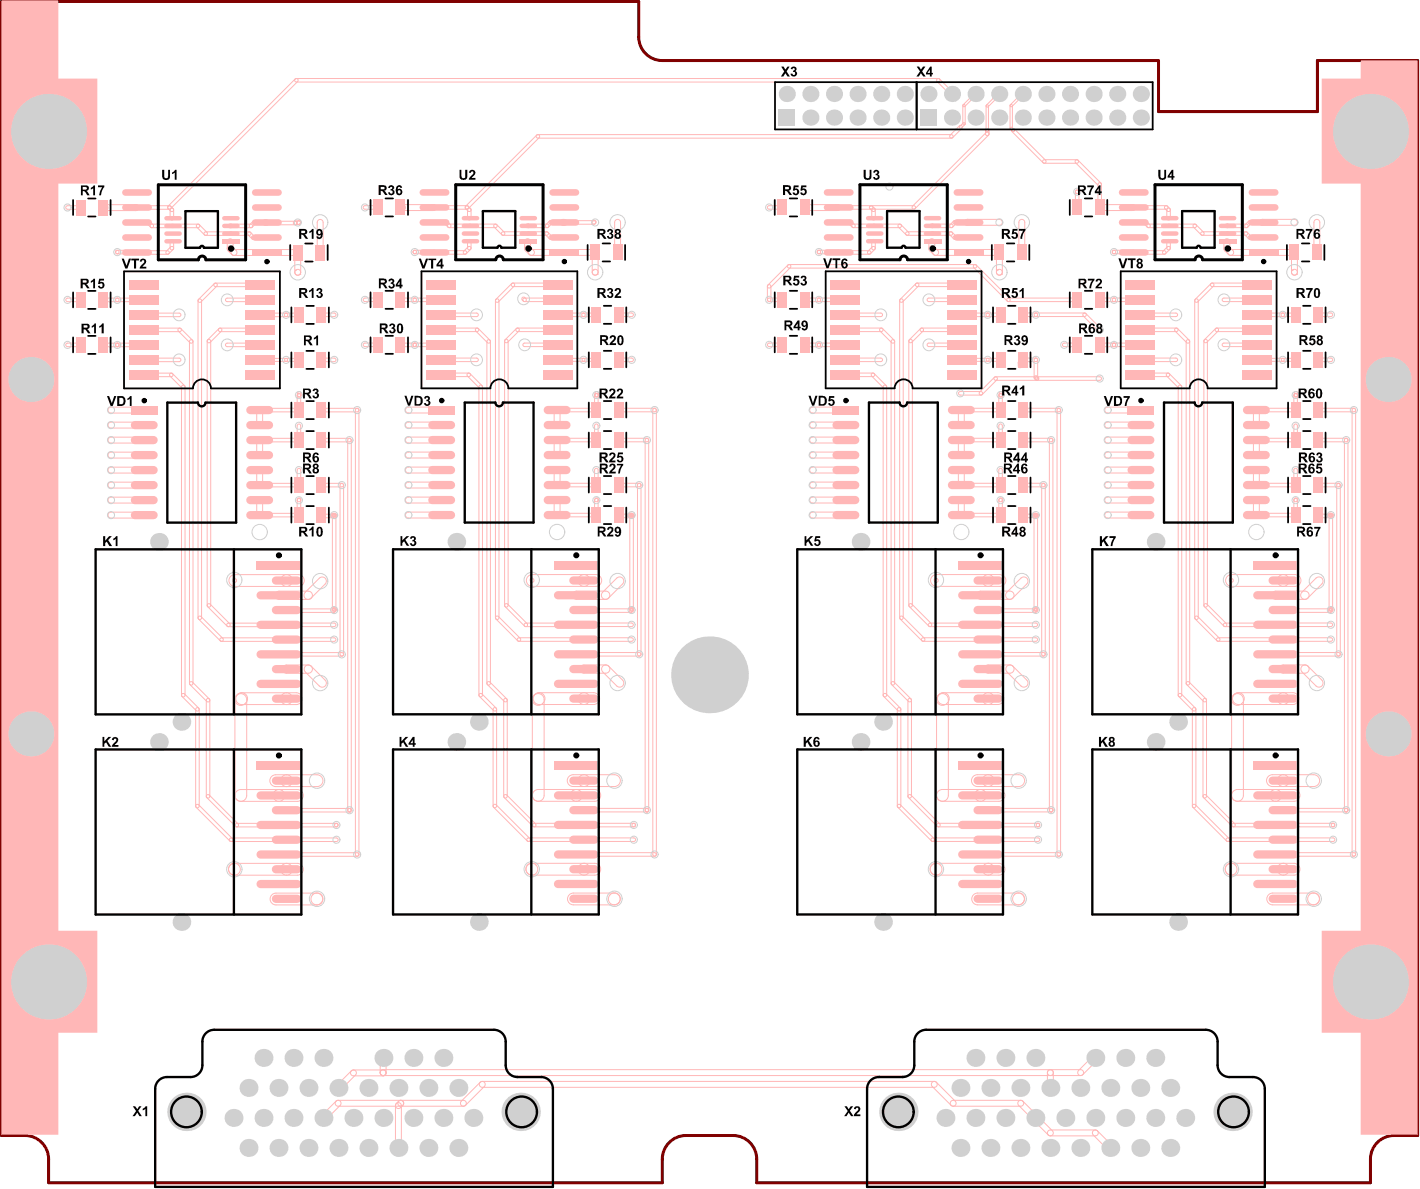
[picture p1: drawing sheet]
<svg xmlns="http://www.w3.org/2000/svg" width="401mm" height="335mm" viewBox="0 0 401 335" stroke-linecap="round" stroke-linejoin="round" font-family="sans-serif">
<path d="M.4 .4h179.9v10a6.7 6.7 0 0 0 6.6 6.7h140.1v14.4h44.8v-14.4h28.3v303.3h-6.7a6.7 6.7 0 0 0-6.6 6.7v6.6h-173.2v-6.6a6.7 6.7 0 0 0-6.7-6.7h-13.3a6.7 6.7 0 0 0-6.7 6.7v6.6h-173.2v-6.6a6.7 6.7 0 0 0-6.6-6.7h-6.7z" fill="none" stroke="#800000" stroke-width=".85"/>
<g fill="#ffb7b7">
<path d="M.4 .2h16.1v22h11v29.6h-11v210.8h11v28.8h-11v28.8h-16.1z"/>
<path d="M373 22.2h11v-5.1h16.1v303.1h-16.1v-28.8h-11v-28.8h11v-210.8h-11z"/>
</g>
<g fill="none" stroke="#ffb7b7" stroke-width=".28">
<path d="M83.3 22.3a.5 .5 0 0 1 .7 0 .5 .5 0 0 1 0 .7l-35.9 35.9a.5 .5 0 0 1-.7 0 .5 .5 0 0 1 0-.7zM83.4 22.2h181.4a.5 .5 0 0 1 .5 .5 .5 .5 0 0 1-.5 .5h-181.2a.5 .5 0 0 1-.4-.4 .5 .5 0 0 1 .2-.6zM151.5 38.1a.5 .5 0 0 1 .7 0 .5 .5 0 0 1 0 .7l-20.1 20.1a.5 .5 0 0 1-.7 0 .5 .5 0 0 1 0-.7zM151.6 38.1l116.9-.1a.5 .5 0 0 1 .5 .5 .5 .5 0 0 1-.5 .5h-116.7a.5 .5 0 0 1-.5-.4 .5 .5 0 0 1 .3-.5zM264.5 22.3h.7l3.8 3.9a.5 .5 0 0 1 0 .7 .5 .5 0 0 1-.7 0l-3.8-3.9zM270.8 35.5a.5 .5 0 0 1 .7 0 .5 .5 0 0 1 0 .7l-2.6 2.6a.5 .5 0 0 1-.7 0 .5 .5 0 0 1 0-.7zM271.8 34.7h.5v.5l-.9 .9h-.5v-.5zM271.9 29.5h.3l.2 .3v5.1l-.3 .4-.4-.4v-5.1zM275.1 26.3h.5v.5l-3.3 3.2h-.5v-.4zM278.3 37.4a.5 .5 0 0 1 .7 0 .5 .5 0 0 1 0 .7l-20.8 20.8a.5 .5 0 0 1-.7 0 .5 .5 0 0 1 0-.7zM278.4 36.4a.5 .5 0 0 1 .7 .4v1a.5 .5 0 0 1-.5 .5 .5 .5 0 0 1-.5-.5v-1zM278.5 29.6h.3l.2 .3v6.9l-.4 .4-.3-.4v-6.9z"/>
<path d="M281.8 26.3h.4v.5l-3.3 3.3h-.5v-.4zM285.1 36h.5l.7 .7-.1 .4h-.3l-.8-.7zM285.2 29.5h.4l.1 .3v6.4l-.3 .3-.3-.3v-6.4zM285.6 36.5h.7l8.8 8.7a.5 .5 0 0 1 0 .7 .5 .5 0 0 1-.7 0l-8.8-8.7zM288.4 26.3h.5v.5l-3.3 3.2h-.5v-.4zM18.8 58.1l3.9-.1a.5 .5 0 0 1 .5 .5 .5 .5 0 0 1-.5 .6l-3.6-.1a.5 .5 0 0 1-.5-.3 .5 .5 0 0 1 .2-.6zM29.1 58l.6-.2h8.6a.83 .83 0 0 1 .8 .8 .83 .83 0 0 1-.8 .8h-8.6a.83 .83 0 0 1-.8-.5 .83 .83 0 0 1 .2-.9zM38.1 58.1l9.7-.1a.5 .5 0 0 1 .5 .5 .5 .5 0 0 1-.5 .6h-9.5a.5 .5 0 0 1-.4-.4 .5 .5 0 0 1 .2-.6zM48.2 59.6a.5 .5 0 0 0 .7 0 .5 .5 0 0 0 0-.7l-.7-.7a.5 .5 0 0 0-.7 0 .5 .5 0 0 0 0 .7l.7 .7M48.3 58.8a.5 .5 0 0 1 .7 .4v2.4a.5 .5 0 0 1-.5 .5 .5 .5 0 0 1-.5-.5v-2.4zM102.7 58.1l4-.1a.5 .5 0 0 1 .5 .5 .5 .5 0 0 1-.5 .5h-3.7a.5 .5 0 0 1-.5-.3 .5 .5 0 0 1 .2-.6zM113 58l.6-.3h8.6a.83 .83 0 0 1 .9 .9 .83 .83 0 0 1-.9 .8h-8.6a.83 .83 0 0 1-.8-.5 .83 .83 0 0 1 .2-.9z"/>
<path d="M122 58.1l9.8-.1a.5 .5 0 0 1 .5 .5 .5 .5 0 0 1-.5 .5h-9.5a.5 .5 0 0 1-.5-.3 .5 .5 0 0 1 .2-.6zM131.4 58.2l.5-.2 .9 .8a.5 .5 0 0 1 0 .8 .5 .5 0 0 1-.7 0l-.8-.9zM132.2 58.8a.5 .5 0 0 1 .7 .4v2.4a.5 .5 0 0 1-.5 .5 .5 .5 0 0 1-.5-.5v-2.4zM216.8 58.1l4-.1a.5 .5 0 0 1 .5 .5 .5 .5 0 0 1-.5 .5h-3.7a.5 .5 0 0 1-.5-.3 .5 .5 0 0 1 .2-.6zM227.1 58l.6-.3h8.6a.83 .83 0 0 1 .9 .9 .83 .83 0 0 1-.9 .8h-8.6a.83 .83 0 0 1-.8-.5 .83 .83 0 0 1 .2-.9zM236.1 58.1l21.8-.1a.5 .5 0 0 1 .5 .5 .5 .5 0 0 1-.5 .5h-21.5a.5 .5 0 0 1-.5-.3 .5 .5 0 0 1 .2-.6zM237 59.1l-.1 .1M245.5 58.2l.5-.2 .9 .8a.5 .5 0 0 1 0 .8 .5 .5 0 0 1-.7 0l-.8-.9zM246.3 58.8a.5 .5 0 0 1 .7 .4v2.4a.5 .5 0 0 1-.5 .5 .5 .5 0 0 1-.5-.5v-2.4zM294.5 45.1h9.4a.5 .5 0 0 1 .5 .5 .5 .5 0 0 1-.5 .5h-9.2a.5 .5 0 0 1-.4-.4 .5 .5 0 0 1 .2-.6zM303.5 45.2h.8l6.4 6.5a.5 .5 0 0 1 0 .7 .5 .5 0 0 1-.7 0l-6.5-6.5zM303.8 53.7a.5 .5 0 0 1 .7 .4v4.4a.5 .5 0 0 1-.5 .5 .5 .5 0 0 1-.5-.5v-4.4z"/>
<path d="M310.1 51.6a.5 .5 0 0 1 .8 .4v6.5a.5 .5 0 0 1-.5 .5 .5 .5 0 0 1-.5-.5v-6.5zM310.4 58l.5-.3h8.7a.83 .83 0 0 1 .8 .9 .83 .83 0 0 1-.8 .8h-8.7a.83 .83 0 0 1-.7-.5 .83 .83 0 0 1 .2-.9zM319.4 58.1l9.7-.1a.5 .5 0 0 1 .5 .5 .5 .5 0 0 1-.5 .5h-9.5a.5 .5 0 0 1-.4-.3 .5 .5 0 0 1 .2-.6zM328.8 58.2l.5-.2 .8 .8a.5 .5 0 0 1 .1 .8 .5 .5 0 0 1-.8 0l-.8-.9zM329.5 58.8a.5 .5 0 0 1 .8 .4v2.4a.5 .5 0 0 1-.5 .5 .5 .5 0 0 1-.5-.5v-2.4zM32.8 70.8a.5 .5 0 0 0 0 .7 .5 .5 0 0 0 .7 0M32.8 70.8h.1M32.8 70.8a.5 .5 0 0 1 .7 0 .5 .5 0 0 1 0 .7M32.9 70.7l5.7-.1a.5 .5 0 0 1 .5 .5 .5 .5 0 0 1-.5 .5h-5.5a.5 .5 0 0 1-.5-.3 .5 .5 0 0 1 .3-.6zM33.5 71.5h.1M38.1 62.4l3.8-.1a.5 .5 0 0 1 .5 .5 .5 .5 0 0 1-.5 .5h-3.6a.5 .5 0 0 1-.4-.4 .5 .5 0 0 1 .2-.5zM38.4 70.8l8.9-.1a.5 .5 0 0 1 .5 .5 .5 .5 0 0 1-.5 .5h-8.6a.5 .5 0 0 1-.5-.3 .5 .5 0 0 1 .2-.6z"/>
<path d="M41.5 62.4h.7l1 1a.5 .5 0 0 1 0 .7 .5 .5 0 0 1-.7 0l-1-1zM42.6 63.3l5.9-.1a.5 .5 0 0 1 .5 .5 .5 .5 0 0 1-.5 .6l-5.7-.1a.5 .5 0 0 1-.4-.3 .5 .5 0 0 1 .2-.6zM48.2 69.7a.5 .5 0 0 1 .7 0 .5 .5 0 0 1 0 .7l-1.3 1.2a.5 .5 0 0 1-.7 0 .5 .5 0 0 1 0-.7l1.3-1.2M48.3 67.7a.5 .5 0 0 1 .7 .4v1.9a.5 .5 0 0 1-.5 .5 .5 .5 0 0 1-.5-.5v-1.9zM48.6 63.3l7.3-.1a.5 .5 0 0 1 .5 .5 .5 .5 0 0 1-.5 .6l-7.1-.1a.5 .5 0 0 1-.4-.3 .5 .5 0 0 1 .2-.6zM55.5 63.4h.7l2.2 2.2a.5 .5 0 0 1 0 .7 .5 .5 0 0 1-.7 0l-2.2-2.2zM57.8 65.5l12.6-.1a.5 .5 0 0 1 .5 .5 .5 .5 0 0 1-.5 .5h-12.3a.5 .5 0 0 1-.5-.4 .5 .5 0 0 1 .2-.5zM60.6 80l12.9-.1a.5 .5 0 0 1 .5 .5 .5 .5 0 0 1-.5 .5h-12.7a.5 .5 0 0 1-.5-.4 .5 .5 0 0 1 .3-.5zM64.4 67.6a.83 .83 0 0 1 .9-.2 .83 .83 0 0 1 .5 .8v2a.83 .83 0 0 1-.8 .8 .83 .83 0 0 1-.9-.8v-2zM64.4 69.6a.83 .83 0 0 1 1.2 0l1 1.1a.83 .83 0 0 1 0 1.1 .83 .83 0 0 1-1.1 0l-1.1-1a.83 .83 0 0 1 0-1.2zM64.6 63.3l6.2-.1a.5 .5 0 0 1 .5 .5 .5 .5 0 0 1-.5 .6h-6a.5 .5 0 0 1-.5-.4 .5 .5 0 0 1 .3-.6zM65.5 70.7l.5-.3h18a.83 .83 0 0 1 .9 .8 .83 .83 0 0 1-.9 .9h-18a.83 .83 0 0 1-.7-.5 .83 .83 0 0 1 .2-.9z"/>
<path d="M70 65.6h.7l1.1 1.1a.5 .5 0 0 1 0 .7 .5 .5 0 0 1-.7 0l-1.1-1.1zM71.2 66.6l3.8-.1a.5 .5 0 0 1 .5 .5 .5 .5 0 0 1-.5 .5h-3.5a.5 .5 0 0 1-.5-.4 .5 .5 0 0 1 .2-.5zM71.4 62.4a.5 .5 0 0 1 .7 0 .5 .5 0 0 1 0 .7l-.9 1a.5 .5 0 0 1-.7 0 .5 .5 0 0 1 0-.7zM71.5 62.4l3.5-.1a.5 .5 0 0 1 .5 .5 .5 .5 0 0 1-.5 .5h-3.2a.5 .5 0 0 1-.5-.4 .5 .5 0 0 1 .2-.5zM75.1 62.4l3.5-.1a.5 .5 0 0 1 .5 .5 .5 .5 0 0 1-.5 .5h-3.3a.5 .5 0 0 1-.5-.4 .5 .5 0 0 1 .3-.5zM75.2 62.5l8.1-.1a.5 .5 0 0 1 .5 .5 .5 .5 0 0 1-.5 .5h-7.8a.5 .5 0 0 1-.5-.3 .5 .5 0 0 1 .2-.6zM75.6 63.4h.1M83.1 62.4l1.2-.1a.5 .5 0 0 1 .5 .5 .5 .5 0 0 1-.5 .5h-.9a.5 .5 0 0 1-.5-.3 .5 .5 0 0 1 .2-.6zM83.4 76.2h.1M83.4 76.2a.83 .83 0 0 0 0 1.2 .83 .83 0 0 0 1.2 0M83.4 76.2a.83 .83 0 0 1 1.2 0 .83 .83 0 0 1 0 1.2M83.4 70.7a.83 .83 0 0 1 1-.2 .83 .83 0 0 1 .5 .7v5.6a.83 .83 0 0 1-.9 .9 .83 .83 0 0 1-.8-.9v-5.6z"/>
<path d="M83.9 62.5a.58 .58 0 0 1 1.1 0 .58 .58 0 0 1-.6 .8 .5 .5 0 0 1-.5-.2 .5 .5 0 0 1 0-.6zM84.6 77.4h.1M89.8 62.2a.83 .83 0 0 1 .9-.2 .83 .83 0 0 1 .5 .7v8.5a.83 .83 0 0 1-.8 .9 .83 .83 0 0 1-.9-.9v-8.5zM116.7 70.8a.5 .5 0 0 0 0 .7 .5 .5 0 0 0 .7 0M116.7 70.8h.1M116.7 70.8a.5 .5 0 0 1 .7 0 .5 .5 0 0 1 0 .7M116.8 70.7l5.7-.1a.5 .5 0 0 1 .5 .5 .5 .5 0 0 1-.5 .5h-5.4a.5 .5 0 0 1-.5-.4 .5 .5 0 0 1 .2-.5zM117.4 71.5h.1M122 62.3h3.8a.5 .5 0 0 1 .5 .5 .5 .5 0 0 1-.5 .5h-3.5a.5 .5 0 0 1-.5-.4 .5 .5 0 0 1 .2-.6zM122.6 70.7a.5 .5 0 0 0-.5 .5 .5 .5 0 0 0 .5 .5h8.6a.5 .5 0 0 0 .5-.5 .5 .5 0 0 0-.5-.5M122.6 70.7h8.6M125.5 62.4h.7l.9 1a.5 .5 0 0 1 0 .7 .5 .5 0 0 1-.7 0l-.9-1z"/>
<path d="M126.5 63.3l5.9-.1a.5 .5 0 0 1 .5 .5 .5 .5 0 0 1-.5 .5h-5.6a.5 .5 0 0 1-.5-.3 .5 .5 0 0 1 .2-.6zM132.1 69.7a.5 .5 0 0 1 .7 0 .5 .5 0 0 1 0 .7l-1.2 1.2a.5 .5 0 0 1-.7 0 .5 .5 0 0 1 0-.7zM132.2 67.6a.5 .5 0 0 1 .7 .5v1.9a.5 .5 0 0 1-.5 .5 .5 .5 0 0 1-.5-.5v-1.9zM132.5 63.3l7.3-.1a.5 .5 0 0 1 .5 .5 .5 .5 0 0 1-.5 .5h-7a.5 .5 0 0 1-.5-.3 .5 .5 0 0 1 .2-.6zM139.5 63.4h.7l2.1 2.1a.5 .5 0 0 1 .1 .8 .5 .5 0 0 1-.8 0l-2.1-2.2zM141.7 65.5l12.6-.1a.5 .5 0 0 1 .5 .5 .5 .5 0 0 1-.5 .5h-12.3a.5 .5 0 0 1-.5-.4 .5 .5 0 0 1 .2-.5zM144.5 79.9h12.9a.5 .5 0 0 1 .5 .5 .5 .5 0 0 1-.5 .5h-12.6a.5 .5 0 0 1-.5-.4 .5 .5 0 0 1 .2-.6zM148.3 69.6a.83 .83 0 0 1 1.2 0l1.1 1a.83 .83 0 0 1 0 1.2 .83 .83 0 0 1-1.2 0l-1.1-1.1a.83 .83 0 0 1 0-1.1zM148.3 67.6a.83 .83 0 0 1 .9-.2 .83 .83 0 0 1 .5 .8v1.9a.83 .83 0 0 1-.8 .9 .83 .83 0 0 1-.8-.9v-1.9zM148.5 63.3l5.9-.1a.5 .5 0 0 1 .5 .5 .5 .5 0 0 1-.5 .5h-5.6a.5 .5 0 0 1-.5-.3 .5 .5 0 0 1 .2-.6zM149.4 70.6l.6-.2h18a.83 .83 0 0 1 .8 .8 .83 .83 0 0 1-.8 .9h-18a.83 .83 0 0 1-.8-.5 .83 .83 0 0 1 .2-1zM153.9 65.5h.7l1.1 1.1a.5 .5 0 0 1 0 .8 .5 .5 0 0 1-.7 0l-1.1-1.1z"/>
<path d="M155 62.4a.5 .5 0 0 1 .7 0 .5 .5 0 0 1 0 .7l-.9 1a.5 .5 0 0 1-.7 0 .5 .5 0 0 1 0-.7zM155.1 66.6l3.8-.1a.5 .5 0 0 1 .5 .5 .5 .5 0 0 1-.5 .5h-3.5a.5 .5 0 0 1-.5-.4 .5 .5 0 0 1 .2-.5zM155.1 62.3h3.8a.5 .5 0 0 1 .5 .5 .5 .5 0 0 1-.5 .5h-3.5a.5 .5 0 0 1-.5-.4 .5 .5 0 0 1 .2-.6zM158.7 62.2a.83 .83 0 0 0 0 1.2 .83 .83 0 0 0 1.1 0M158.7 62.2h.1M158.7 62.2a.83 .83 0 0 1 1.2 0 .83 .83 0 0 1 0 1.1M159 62.3h8.6a.5 .5 0 0 1 .5 .5 .5 .5 0 0 1-.5 .5h-8.3a.5 .5 0 0 1-.5-.4 .5 .5 0 0 1 .2-.6zM159.9 63.3l-.1 .1M167.4 76.2h.1M167.4 70.6a.83 .83 0 0 1 .9-.1 .83 .83 0 0 1 .5 .7v5.6a.83 .83 0 0 1-.8 .8 .83 .83 0 0 1-.9-.8v-5.6zM167.4 76.2a.83 .83 0 0 0 0 1.2 .83 .83 0 0 0 1.2 0M167.4 76.2a.83 .83 0 0 1 1.2 0 .83 .83 0 0 1 0 1.2"/>
<path d="M168.6 77.4h.1M173.7 62.1a.83 .83 0 0 1 .9-.1 .83 .83 0 0 1 .5 .7v8.5a.83 .83 0 0 1-.8 .9 .83 .83 0 0 1-.8-.9v-8.5zM222.4 74.8a.5 .5 0 0 1 .7 0 .5 .5 0 0 1 0 .7l-5.7 5.6a.5 .5 0 0 1-.7 0 .5 .5 0 0 1 0-.7zM222.5 74.7l52.7-.1a.5 .5 0 0 1 .5 .5 .5 .5 0 0 1-.5 .5h-52.5a.5 .5 0 0 1-.5-.3 .5 .5 0 0 1 .3-.6zM230.8 70.8a.5 .5 0 0 0 0 .7 .5 .5 0 0 0 .7 0M230.8 70.8h.1M230.8 70.8a.5 .5 0 0 1 .7 0 .5 .5 0 0 1 0 .7M230.9 70.7l5.7-.1a.5 .5 0 0 1 .5 .5 .5 .5 0 0 1-.5 .5h-5.5a.5 .5 0 0 1-.5-.4 .5 .5 0 0 1 .3-.5zM231.5 71.5h.1M236.1 62.3h3.8a.5 .5 0 0 1 .5 .5 .5 .5 0 0 1-.5 .5h-3.5a.5 .5 0 0 1-.5-.4 .5 .5 0 0 1 .2-.6zM236.7 70.7a.5 .5 0 0 0-.5 .5 .5 .5 0 0 0 .5 .5h8.6a.5 .5 0 0 0 .5-.5 .5 .5 0 0 0-.5-.5M236.7 70.7h8.6"/>
<path d="M239.5 62.4h.8l.9 1a.5 .5 0 0 1 0 .7 .5 .5 0 0 1-.7 0l-1-1zM240.6 63.3l5.9-.1a.5 .5 0 0 1 .5 .5 .5 .5 0 0 1-.5 .5h-5.6a.5 .5 0 0 1-.5-.3 .5 .5 0 0 1 .2-.6zM246.2 69.7a.5 .5 0 0 1 .7 0 .5 .5 0 0 1 0 .7l-1.2 1.2a.5 .5 0 0 1-.7 0 .5 .5 0 0 1 0-.7zM246.3 67.6a.5 .5 0 0 1 .7 .5v1.9a.5 .5 0 0 1-.5 .5 .5 .5 0 0 1-.5-.5v-1.9zM246.6 63.3l7.3-.1a.5 .5 0 0 1 .5 .5 .5 .5 0 0 1-.5 .5h-7a.5 .5 0 0 1-.5-.3 .5 .5 0 0 1 .2-.6zM253.6 63.4h.7l2.1 2.1a.5 .5 0 0 1 0 .8 .5 .5 0 0 1-.7 0l-2.1-2.2zM255.8 65.5l12.6-.1a.5 .5 0 0 1 .5 .5 .5 .5 0 0 1-.5 .5h-12.3a.5 .5 0 0 1-.5-.4 .5 .5 0 0 1 .2-.5zM258.6 79.9h12.9a.5 .5 0 0 1 .5 .5 .5 .5 0 0 1-.5 .5h-12.7a.5 .5 0 0 1-.4-.4 .5 .5 0 0 1 .2-.6zM262.4 69.6a.83 .83 0 0 1 1.2 0l1.1 1a.83 .83 0 0 1 0 1.2 .83 .83 0 0 1-1.2 0l-1.1-1.1a.83 .83 0 0 1 0-1.1zM262.4 67.6a.83 .83 0 0 1 .9-.2 .83 .83 0 0 1 .5 .8v1.9a.83 .83 0 0 1-.8 .9 .83 .83 0 0 1-.9-.9v-1.9zM262.6 63.3l5.9-.1a.5 .5 0 0 1 .5 .5 .5 .5 0 0 1-.5 .5h-5.7a.5 .5 0 0 1-.4-.3 .5 .5 0 0 1 .2-.6zM263.5 70.6l.6-.2h18a.83 .83 0 0 1 .8 .8 .83 .83 0 0 1-.8 .9h-18a.83 .83 0 0 1-.8-.5 .83 .83 0 0 1 .2-1z"/>
<path d="M268 65.5h.7l1.1 1.1a.5 .5 0 0 1 0 .8 .5 .5 0 0 1-.7 0l-1.1-1.1zM269.1 62.4a.5 .5 0 0 1 .7 0 .5 .5 0 0 1 0 .7l-.9 1a.5 .5 0 0 1-.7 0 .5 .5 0 0 1 0-.7zM269.2 66.6l3.8-.1a.5 .5 0 0 1 .5 .5 .5 .5 0 0 1-.5 .5h-3.5a.5 .5 0 0 1-.5-.4 .5 .5 0 0 1 .2-.5zM269.2 62.3h3.8a.5 .5 0 0 1 .5 .5 .5 .5 0 0 1-.5 .5h-3.5a.5 .5 0 0 1-.5-.4 .5 .5 0 0 1 .2-.6zM272.5 62.1l-.1 .1M272.5 62.1a.83 .83 0 0 1 1.3 .4 .83 .83 0 0 1-1 1.1 .83 .83 0 0 1-.4-1.4M272.5 62.1l.5-.2h9.1a.83 .83 0 0 1 .8 .8 .83 .83 0 0 1-.8 .9h-9.1a.83 .83 0 0 1-.7-.5 .83 .83 0 0 1 .2-1zM274.8 74.8h.7l9.5 9.4a.5 .5 0 0 1 0 .8 .5 .5 0 0 1-.7 0l-9.5-9.5zM281.5 76.2h.1M281.5 76.2a.83 .83 0 0 0 0 1.2 .83 .83 0 0 0 1.1 0M281.5 76.2a.83 .83 0 0 1 1.1 0 .83 .83 0 0 1 0 1.2M281.5 70.6a.83 .83 0 0 1 .9-.1 .83 .83 0 0 1 .5 .7v5.6a.83 .83 0 0 1-.8 .8 .83 .83 0 0 1-.9-.8v-5.6z"/>
<path d="M282.6 77.4h.1M287.8 62.1a.83 .83 0 0 1 .9-.1 .83 .83 0 0 1 .5 .7v8.5a.83 .83 0 0 1-.8 .9 .83 .83 0 0 1-.9-.9v-8.5zM314 70.8a.5 .5 0 0 0 0 .7 .5 .5 0 0 0 .7 0M314 70.8h.1M314 70.8a.5 .5 0 0 1 .8 0 .5 .5 0 0 1 0 .7M314.1 70.7l5.7-.1a.5 .5 0 0 1 .5 .5 .5 .5 0 0 1-.5 .5h-5.4a.5 .5 0 0 1-.5-.4 .5 .5 0 0 1 .2-.5zM314.8 71.5h-.1M319.4 62.3h3.8a.5 .5 0 0 1 .5 .5 .5 .5 0 0 1-.5 .5h-3.6a.5 .5 0 0 1-.4-.4 .5 .5 0 0 1 .2-.6zM320 70.7a.5 .5 0 0 0-.5 .5 .5 .5 0 0 0 .5 .5h8.6a.5 .5 0 0 0 .5-.5 .5 .5 0 0 0-.5-.5M320 70.7h8.6M322.8 62.4h.7l1 1a.5 .5 0 0 1 0 .7 .5 .5 0 0 1-.7 0l-1-1zM323.9 63.3l5.9-.1a.5 .5 0 0 1 .5 .5 .5 .5 0 0 1-.5 .5h-5.7a.5 .5 0 0 1-.4-.3 .5 .5 0 0 1 .2-.6z"/>
<path d="M329.4 69.7a.5 .5 0 0 1 .8 0 .5 .5 0 0 1-.1 .7l-1.2 1.2a.5 .5 0 0 1-.7 0 .5 .5 0 0 1 0-.7zM329.5 67.6a.5 .5 0 0 1 .8 .5v1.9a.5 .5 0 0 1-.5 .5 .5 .5 0 0 1-.5-.5v-1.9zM329.9 63.3l7.3-.1a.5 .5 0 0 1 .5 .5 .5 .5 0 0 1-.5 .5h-7.1a.5 .5 0 0 1-.5-.3 .5 .5 0 0 1 .3-.6zM336.8 63.4h.7l2.2 2.1a.5 .5 0 0 1 0 .8 .5 .5 0 0 1-.7 0l-2.2-2.2zM339.1 65.5l12.5-.1a.5 .5 0 0 1 .5 .5 .5 .5 0 0 1-.5 .5h-12.3a.5 .5 0 0 1-.4-.4 .5 .5 0 0 1 .2-.5zM341.9 79.9h12.9a.5 .5 0 0 1 .5 .5 .5 .5 0 0 1-.5 .5h-12.7a.5 .5 0 0 1-.5-.4 .5 .5 0 0 1 .3-.6zM345.7 69.6a.83 .83 0 0 1 1.1 0l1.1 1a.83 .83 0 0 1 0 1.2 .83 .83 0 0 1-1.2 0l-1-1.1a.83 .83 0 0 1 0-1.1zM345.7 67.6a.83 .83 0 0 1 .9-.2 .83 .83 0 0 1 .5 .8v1.9a.83 .83 0 0 1-.8 .9 .83 .83 0 0 1-.9-.9v-1.9zM345.9 63.3l5.9-.1a.5 .5 0 0 1 .5 .5 .5 .5 0 0 1-.5 .5h-5.7a.5 .5 0 0 1-.5-.3 .5 .5 0 0 1 .3-.6zM346.7 70.6l.6-.2h18a.83 .83 0 0 1 .9 .8 .83 .83 0 0 1-.9 .9h-18a.83 .83 0 0 1-.7-.5 .83 .83 0 0 1 .1-1zM352.4 62.4a.5 .5 0 0 1 .7 0 .5 .5 0 0 1 0 .7l-1 1a.5 .5 0 0 1-.7 0 .5 .5 0 0 1 0-.7zM352.4 67.4a.5 .5 0 0 0 .7 0 .5 .5 0 0 0 0-.8l-1.1-1.1a.5 .5 0 0 0-.7 0 .5 .5 0 0 0 0 .8l1.1 1.1"/>
<path d="M352.5 66.6l3.8-.1a.5 .5 0 0 1 .5 .5 .5 .5 0 0 1-.5 .5h-3.6a.5 .5 0 0 1-.4-.4 .5 .5 0 0 1 .2-.5zM352.5 62.3h3.8a.5 .5 0 0 1 .5 .5 .5 .5 0 0 1-.5 .5h-3.6a.5 .5 0 0 1-.4-.4 .5 .5 0 0 1 .2-.6zM355.7 62.1l.6-.2h9a.83 .83 0 0 1 .9 .8 .83 .83 0 0 1-.9 .9h-9a.83 .83 0 0 1-.8-.5 .83 .83 0 0 1 .2-1zM364.7 76.2h.1M364.7 70.6a.83 .83 0 0 1 .9-.1 .83 .83 0 0 1 .6 .7v5.6a.83 .83 0 0 1-.9 .8 .83 .83 0 0 1-.8-.8v-5.6zM364.7 76.2a.83 .83 0 0 0 0 1.2 .83 .83 0 0 0 1.2 0M364.7 76.2a.83 .83 0 0 1 1.2 0 .83 .83 0 0 1 0 1.2M365.9 77.4h.1M371.1 62.1a.83 .83 0 0 1 .9-.1 .83 .83 0 0 1 .5 .7v8.5a.83 .83 0 0 1-.8 .9 .83 .83 0 0 1-.9-.9v-8.5zM18.8 96.9l3.9-.1a.5 .5 0 0 1 .5 .5 .5 .5 0 0 1-.5 .5h-3.6a.5 .5 0 0 1-.5-.4 .5 .5 0 0 1 .2-.5zM18.8 84.2l3.9-.1a.5 .5 0 0 1 .5 .5 .5 .5 0 0 1-.5 .5h-3.6a.5 .5 0 0 1-.5-.4 .5 .5 0 0 1 .2-.5zM28.5 84.2l12-.1a.5 .5 0 0 1 .5 .5 .5 .5 0 0 1-.5 .5h-11.8a.5 .5 0 0 1-.5-.4 .5 .5 0 0 1 .3-.5z"/>
<path d="M28.5 96.9l12-.1a.5 .5 0 0 1 .5 .5 .5 .5 0 0 1-.5 .5h-7.4a.5 .5 0 0 1-.4-.7 .5 .5 0 0 1 .8-.2 .5 .5 0 0 1-.1 .9h-4.7a.5 .5 0 0 1-.5-.3 .5 .5 0 0 1 .3-.6zM40.1 97a.5 .5 0 0 0 0 .7 .5 .5 0 0 0 .7 0M40.1 97h.1M40.1 92.7a.5 .5 0 0 0 0 .7 .5 .5 0 0 0 .8 0M40.1 97a.5 .5 0 0 1 .8 0 .5 .5 0 0 1 0 .7M40.2 92.7h-.1M40.2 92.7a.5 .5 0 0 1 .7 0 .5 .5 0 0 1 0 .7M40.3 88.4l10.3-.1a.5 .5 0 0 1 .5 .6 .5 .5 0 0 1-.5 .5h-10.1a.5 .5 0 0 1-.5-.4 .5 .5 0 0 1 .3-.6zM40.3 92.7l10.4-.1a.5 .5 0 0 1 .5 .5 .5 .5 0 0 1-.5 .5h-10.2a.5 .5 0 0 1-.5-.4 .5 .5 0 0 1 .3-.5zM40.9 97.7h-.1M40.9 93.4h.1M50.3 92.7h.8l3.2 3.3a.5 .5 0 0 1 0 .7 .5 .5 0 0 1-.7 0l-3.3-3.3z"/>
<path d="M53.7 95.9a.5 .5 0 0 1 .8 .5v96.4a.5 .5 0 0 1-.5 .5 .5 .5 0 0 1-.5-.5v-96.4zM56.1 84.4a.5 .5 0 0 1 .8 .4v89.5a.5 .5 0 0 1-.5 .5 .5 .5 0 0 1-.5-.5v-89.5zM58.7 95.8a.5 .5 0 0 1 .8 .4v74.6a.5 .5 0 0 1-.5 .5 .5 .5 0 0 1-.5-.5v-74.6zM60.5 80a.5 .5 0 0 1 .7 0 .5 .5 0 0 1 0 .7l-4.5 4.5a.5 .5 0 0 1-.7 0 .5 .5 0 0 1 0-.7zM61.8 92.7a.5 .5 0 0 1 .7 0 .5 .5 0 0 1 0 .7l-3.2 3.2a.5 .5 0 0 1-.7 0 .5 .5 0 0 1 0-.7zM61.9 92.7l11.6-.1a.5 .5 0 0 1 .5 .5 .5 .5 0 0 1-.5 .5h-11.4a.5 .5 0 0 1-.5-.4 .5 .5 0 0 1 .3-.5zM63.9 96.9l9.6-.1a.5 .5 0 0 1 .5 .5 .5 .5 0 0 1-.5 .5h-9.4a.5 .5 0 0 1-.5-.4 .5 .5 0 0 1 .3-.5zM63.9 84.2l9.6-.1a.5 .5 0 0 1 .5 .5 .5 .5 0 0 1-.5 .5h-9.4a.5 .5 0 0 1-.5-.4 .5 .5 0 0 1 .3-.5zM73.2 88.4l11.2-.1a.5 .5 0 0 1 .5 .6 .5 .5 0 0 1-.5 .5h-10.9a.5 .5 0 0 1-.5-.4 .5 .5 0 0 1 .2-.6zM90.5 88.4l3.8-.1a.5 .5 0 0 1 .5 .5 .5 .5 0 0 1-.5 .5h-3.6a.5 .5 0 0 1-.5-.3 .5 .5 0 0 1 .3-.6zM102.7 96.9l4-.1a.5 .5 0 0 1 .5 .5 .5 .5 0 0 1-.5 .5h-3.7a.5 .5 0 0 1-.5-.4 .5 .5 0 0 1 .2-.5zM102.8 84.2l3.9-.1a.5 .5 0 0 1 .5 .5 .5 .5 0 0 1-.5 .5h-3.7a.5 .5 0 0 1-.5-.4 .5 .5 0 0 1 .3-.5z"/>
<path d="M112.3 97.7h.1M112.4 84.2l12-.1a.5 .5 0 0 1 .5 .5 .5 .5 0 0 1-.5 .5h-11.8a.5 .5 0 0 1-.4-.4 .5 .5 0 0 1 .2-.5zM112.4 96.9l12-.1a.5 .5 0 0 1 .5 .5 .5 .5 0 0 1-.5 .5h-11.7a.5 .5 0 0 1-.5-.4 .5 .5 0 0 1 .2-.5zM113 96.9a.5 .5 0 0 0-.7 0 .5 .5 0 0 0 0 .8M113 96.9v.1M113 97a.5 .5 0 0 1 0 .7 .5 .5 0 0 1-.7 0M116.7 97a.5 .5 0 0 0 0 .7 .5 .5 0 0 0 .7 0M116.7 97h.1M116.7 97a.5 .5 0 0 1 .7 0 .5 .5 0 0 1 0 .7M117.4 97.7h.1M124.1 97a.5 .5 0 0 0 0 .7 .5 .5 0 0 0 .7 0M124.1 96.9v.1"/>
<path d="M124.1 96.9a.5 .5 0 0 1 .7 0 .5 .5 0 0 1 0 .8M124.1 92.7a.5 .5 0 0 0 0 .7 .5 .5 0 0 0 .7 0M124.1 92.7h.1M124.1 92.7a.5 .5 0 0 1 .7 0 .5 .5 0 0 1 0 .7M124.2 88.4l10.3-.1a.5 .5 0 0 1 .5 .5 .5 .5 0 0 1-.5 .5h-10.1a.5 .5 0 0 1-.4-.3 .5 .5 0 0 1 .2-.6zM124.2 92.6h10.4a.5 .5 0 0 1 .5 .5 .5 .5 0 0 1-.5 .5h-10.2a.5 .5 0 0 1-.4-.4 .5 .5 0 0 1 .2-.6zM124.8 97.7h.1M124.8 93.4h.1M134.3 92.7h.7l3.3 3.3a.5 .5 0 0 1 0 .7 .5 .5 0 0 1-.7 0l-3.3-3.3zM137.7 95.9a.5 .5 0 0 1 .7 .4v96.5a.5 .5 0 0 1-.5 .5 .5 .5 0 0 1-.5-.5v-96.5zM140.1 84.4a.5 .5 0 0 1 .7 .4v89.5a.5 .5 0 0 1-.5 .5 .5 .5 0 0 1-.5-.5v-89.5zM142.7 95.8a.5 .5 0 0 1 .7 .4v74.6a.5 .5 0 0 1-.5 .5 .5 .5 0 0 1-.5-.5v-74.6z"/>
<path d="M144.4 80a.5 .5 0 0 1 .7 0 .5 .5 0 0 1 0 .7l-4.4 4.5a.5 .5 0 0 1-.7 0 .5 .5 0 0 1 0-.7zM145.7 92.7a.5 .5 0 0 1 .7 0 .5 .5 0 0 1 0 .7l-3.1 3.2a.5 .5 0 0 1-.7 0 .5 .5 0 0 1 0-.7zM145.8 92.6h11.6a.5 .5 0 0 1 .5 .5 .5 .5 0 0 1-.5 .5h-11.3a.5 .5 0 0 1-.5-.4 .5 .5 0 0 1 .2-.6zM147.4 84l.5-.2 .5 .4a.5 .5 0 0 1 0 .8 .5 .5 0 0 1-.7 0l-.4-.6zM147.8 84.2l9.6-.1a.5 .5 0 0 1 .5 .5 .5 .5 0 0 1-.5 .5h-9.3a.5 .5 0 0 1-.5-.4 .5 .5 0 0 1 .2-.5zM147.8 96.9l9.6-.1a.5 .5 0 0 1 .5 .5 .5 .5 0 0 1-.5 .5h-9.3a.5 .5 0 0 1-.5-.4 .5 .5 0 0 1 .2-.5zM157.2 88.4l11.1-.1a.5 .5 0 0 1 .5 .5 .5 .5 0 0 1-.5 .5h-10.9a.5 .5 0 0 1-.4-.3 .5 .5 0 0 1 .2-.6zM174.3 88.5a.5 .5 0 0 0 0 .7 .5 .5 0 0 0 .7 0M174.3 88.5h.1M174.3 88.5a.5 .5 0 0 1 .7 0 .5 .5 0 0 1 0 .7M174.4 88.4l3.9-.1a.5 .5 0 0 1 .5 .5 .5 .5 0 0 1-.5 .5h-3.6a.5 .5 0 0 1-.5-.4 .5 .5 0 0 1 .2-.5zM175 89.2h.1"/>
<path d="M216.8 96.9l4-.1a.5 .5 0 0 1 .5 .5 .5 .5 0 0 1-.5 .5h-3.7a.5 .5 0 0 1-.5-.4 .5 .5 0 0 1 .2-.5zM216.8 80.4a.5 .5 0 0 1 .8 .4v3.8a.5 .5 0 0 1-.5 .5 .5 .5 0 0 1-.5-.5v-3.8zM216.8 84.2l4-.1a.5 .5 0 0 1 .5 .5 .5 .5 0 0 1-.5 .5h-3.7a.5 .5 0 0 1-.5-.4 .5 .5 0 0 1 .2-.5zM226.5 84.2l12-.1a.5 .5 0 0 1 .5 .5 .5 .5 0 0 1-.5 .5h-11.8a.5 .5 0 0 1-.5-.4 .5 .5 0 0 1 .3-.5zM226.5 96.9l12-.1a.5 .5 0 0 1 .5 .5 .5 .5 0 0 1-.5 .5h-11.8a.5 .5 0 0 1-.4-.4 .5 .5 0 0 1 .2-.5zM230.8 97a.5 .5 0 0 0 0 .7 .5 .5 0 0 0 .7 0M230.8 97a.5 .5 0 0 1 .7 0 .5 .5 0 0 1 0 .7M230.8 97h.1M231.5 97.7h.1M238.2 92.7a.5 .5 0 0 0 0 .7 .5 .5 0 0 0 .7 0M238.2 92.7h.1M238.2 92.7a.5 .5 0 0 1 .7 0 .5 .5 0 0 1 0 .7"/>
<path d="M238.3 88.4l10.3-.1a.5 .5 0 0 1 .5 .5 .5 .5 0 0 1-.5 .5h-10.1a.5 .5 0 0 1-.5-.3 .5 .5 0 0 1 .3-.6zM238.3 92.6h10.4a.5 .5 0 0 1 .5 .5 .5 .5 0 0 1-.5 .5h-10.2a.5 .5 0 0 1-.5-.4 .5 .5 0 0 1 .3-.6zM238.9 97.7h.1M238.9 93.4h.1M248.4 92.7h.7l3.2 3.3a.5 .5 0 0 1 0 .7 .5 .5 0 0 1-.7 0l-3.2-3.3zM251.7 95.9a.5 .5 0 0 1 .8 .4v96.5a.5 .5 0 0 1-.5 .5 .5 .5 0 0 1-.5-.5v-96.5zM254.2 84.4a.5 .5 0 0 1 .7 .4v89.5a.5 .5 0 0 1-.5 .5 .5 .5 0 0 1-.5-.5v-89.5zM256.7 95.8a.5 .5 0 0 1 .8 .4v74.6a.5 .5 0 0 1-.5 .5 .5 .5 0 0 1-.5-.5v-74.6zM258.5 80a.5 .5 0 0 1 .7 0 .5 .5 0 0 1 0 .7l-4.4 4.5a.5 .5 0 0 1-.7 0 .5 .5 0 0 1 0-.7zM259.8 92.7a.5 .5 0 0 1 .7 0 .5 .5 0 0 1 0 .7l-3.2 3.2a.5 .5 0 0 1-.7 0 .5 .5 0 0 1 0-.7zM259.9 92.6h11.6a.5 .5 0 0 1 .5 .5 .5 .5 0 0 1-.5 .5h-11.4a.5 .5 0 0 1-.4-.4 .5 .5 0 0 1 .2-.6zM261.9 96.9l9.6-.1a.5 .5 0 0 1 .5 .5 .5 .5 0 0 1-.5 .5h-9.4a.5 .5 0 0 1-.4-.4 .5 .5 0 0 1 .2-.5z"/>
<path d="M261.9 84.2l9.6-.1a.5 .5 0 0 1 .5 .5 .5 .5 0 0 1-.5 .5h-9.4a.5 .5 0 0 1-.4-.4 .5 .5 0 0 1 .2-.5zM271.3 88.4l11.1-.1a.5 .5 0 0 1 .5 .5 .5 .5 0 0 1-.5 .5h-10.9a.5 .5 0 0 1-.5-.3 .5 .5 0 0 1 .3-.6zM284.4 84.2l19.6-.1a.5 .5 0 0 1 .5 .5 .5 .5 0 0 1-.5 .5h-19.4a.5 .5 0 0 1-.5-.4 .5 .5 0 0 1 .3-.5zM288.4 88.5a.5 .5 0 0 0 0 .7 .5 .5 0 0 0 .7 0M288.4 88.5h.1M288.4 88.5a.5 .5 0 0 1 .7 0 .5 .5 0 0 1 0 .7M288.5 88.4l17.6-.1a.5 .5 0 0 1 .5 .5 .5 .5 0 0 1-.5 .5h-17.4a.5 .5 0 0 1-.5-.4 .5 .5 0 0 1 .3-.5zM289.1 89.2h.1M300.1 96.9l3.9-.1a.5 .5 0 0 1 .5 .5 .5 .5 0 0 1-.5 .5h-3.7a.5 .5 0 0 1-.4-.4 .5 .5 0 0 1 .2-.5zM305.7 88.5h.7l4.3 4.2a.5 .5 0 0 1 0 .7 .5 .5 0 0 1-.7 0l-4.3-4.2zM309.6 97.7h.1M309.7 84.2l12.1-.1a.5 .5 0 0 1 .5 .5 .5 .5 0 0 1-.5 .5h-11.8a.5 .5 0 0 1-.5-.4 .5 .5 0 0 1 .2-.5z"/>
<path d="M309.8 96.9l12-.1a.5 .5 0 0 1 .5 .5 .5 .5 0 0 1-.5 .5h-11.8a.5 .5 0 0 1-.5-.4 .5 .5 0 0 1 .3-.5zM310.3 96.9l.1 .1M310.4 96.9a.5 .5 0 0 0-.8 0 .5 .5 0 0 0 0 .8M310.4 97a.5 .5 0 0 1 0 .7 .5 .5 0 0 1-.7 0M314 97a.5 .5 0 0 0 0 .7 .5 .5 0 0 0 .7 0M314 97h.1M314 97a.5 .5 0 0 1 .8 0 .5 .5 0 0 1 0 .7M314.8 97.7h-.1M321.4 97a.5 .5 0 0 0 0 .7 .5 .5 0 0 0 .7 0M321.4 96.9v.1M321.4 92.7a.5 .5 0 0 0 0 .7 .5 .5 0 0 0 .7 0M321.4 96.9a.5 .5 0 0 1 .7 0 .5 .5 0 0 1 0 .8"/>
<path d="M321.4 92.7h.1M321.4 92.7a.5 .5 0 0 1 .7 0 .5 .5 0 0 1 0 .7M321.5 88.4l10.3-.1a.5 .5 0 0 1 .5 .5 .5 .5 0 0 1-.5 .5h-10a.5 .5 0 0 1-.5-.3 .5 .5 0 0 1 .2-.6zM321.5 92.6h10.5a.5 .5 0 0 1 .5 .5 .5 .5 0 0 1-.5 .5h-10.2a.5 .5 0 0 1-.5-.4 .5 .5 0 0 1 .2-.6zM322.1 97.7h.1M322.1 93.4h.1M331.6 92.7h.7l3.3 3.3a.5 .5 0 0 1 0 .7 .5 .5 0 0 1-.7 0l-3.3-3.3zM335 95.9a.5 .5 0 0 1 .8 .4v96.5a.5 .5 0 0 1-.5 .5 .5 .5 0 0 1-.5-.5v-96.5zM337.4 84.4a.5 .5 0 0 1 .8 .4v89.5a.5 .5 0 0 1-.5 .5 .5 .5 0 0 1-.5-.5v-89.5zM340 95.8a.5 .5 0 0 1 .8 .4v74.6a.5 .5 0 0 1-.5 .5 .5 .5 0 0 1-.5-.5v-74.6zM341.8 80a.5 .5 0 0 1 .7 0 .5 .5 0 0 1 0 .7l-4.5 4.5a.5 .5 0 0 1-.7 0 .5 .5 0 0 1 0-.7zM343.1 92.7a.5 .5 0 0 1 .7 0 .5 .5 0 0 1 0 .7l-3.2 3.2a.5 .5 0 0 1-.7 0 .5 .5 0 0 1 0-.7z"/>
<path d="M343.2 92.6h11.6a.5 .5 0 0 1 .5 .5 .5 .5 0 0 1-.5 .5h-11.4a.5 .5 0 0 1-.5-.4 .5 .5 0 0 1 .3-.6zM345.2 96.9l9.6-.1a.5 .5 0 0 1 .5 .5 .5 .5 0 0 1-.5 .5h-9.4a.5 .5 0 0 1-.5-.4 .5 .5 0 0 1 .3-.5zM345.2 84.2l9.6-.1a.5 .5 0 0 1 .5 .5 .5 .5 0 0 1-.5 .5h-9.4a.5 .5 0 0 1-.5-.4 .5 .5 0 0 1 .3-.5zM354.5 88.4l11.2-.1a.5 .5 0 0 1 .5 .5 .5 .5 0 0 1-.5 .5h-10.9a.5 .5 0 0 1-.5-.3 .5 .5 0 0 1 .2-.6zM371.6 88.5a.5 .5 0 0 0 0 .7 .5 .5 0 0 0 .7 0M371.6 88.5h.1M371.6 88.5a.5 .5 0 0 1 .8 0 .5 .5 0 0 1 0 .7M371.7 88.4l3.9-.1a.5 .5 0 0 1 .5 .5 .5 .5 0 0 1-.5 .5h-3.6a.5 .5 0 0 1-.5-.4 .5 .5 0 0 1 .2-.5zM372.4 89.2h-.1M30.7 115.1l.6-.2h10a.83 .83 0 0 1 .8 .8 .83 .83 0 0 1-.8 .8h-10a.83 .83 0 0 1-.7-.5 .83 .83 0 0 1 .1-.9zM30.7 119.4l.6-.3h10a.83 .83 0 0 1 .8 .8 .83 .83 0 0 1-.8 .9h-10a.83 .83 0 0 1-.7-.5 .83 .83 0 0 1 .1-.9zM40.3 101.1l10.3-.1a.5 .5 0 0 1 .5 .5 .5 .5 0 0 1-.5 .5h-10.1a.5 .5 0 0 1-.5-.3 .5 .5 0 0 1 .3-.6z"/>
<path d="M40.3 105.4l8-.1a.5 .5 0 0 1 .5 .5 .5 .5 0 0 1-.5 .5h-7.8a.5 .5 0 0 1-.5-.4 .5 .5 0 0 1 .3-.5zM48 105.4h.7l3.4 3.4a.5 .5 0 0 1 0 .7 .5 .5 0 0 1-.7 0l-3.4-3.4zM51.5 108.7a.5 .5 0 0 1 .7 .5v87a.5 .5 0 0 1-.5 .5 .5 .5 0 0 1-.5-.5v-87zM72.7 115.1a.83 .83 0 0 1 .9-.2 .83 .83 0 0 1 .5 .8v4.2a.83 .83 0 0 1-.8 .9 .83 .83 0 0 1-.8-.9v-4.2zM73 115.3l11.4-.1a.5 .5 0 0 1 .5 .5 .5 .5 0 0 1-.5 .5h-11.1a.5 .5 0 0 1-.5-.4 .5 .5 0 0 1 .2-.5zM73.3 101.2l11.1-.1a.42 .42 0 0 1 .4 .4 .42 .42 0 0 1-.4 .5h-10.9a.42 .42 0 0 1-.4-.3 .42 .42 0 0 1 .2-.5zM84.1 119.7a.5 .5 0 0 1 .8 .4v4.1a.5 .5 0 0 1-.5 .5 .5 .5 0 0 1-.5-.5v-4.1zM84.1 111.2a.5 .5 0 0 1 .8 .4v4.1a.5 .5 0 0 1-.5 .5 .5 .5 0 0 1-.5-.5v-4.1zM84.2 110.5a.5 .5 0 0 1 .8 .5v.5a.5 .5 0 0 1-.5 .5 .5 .5 0 0 1-.5-.5zM90.4 101.1l3.9-.1a.5 .5 0 0 1 .5 .5 .5 .5 0 0 1-.5 .5h-3.6a.5 .5 0 0 1-.5-.3 .5 .5 0 0 1 .2-.6zM90.4 115.3l10.4-.1a.5 .5 0 0 1 .5 .5 .5 .5 0 0 1-.5 .5h-10.1a.5 .5 0 0 1-.5-.4 .5 .5 0 0 1 .2-.5zM100.5 115.3a.5 .5 0 0 1 .8 .4v125.4a.5 .5 0 0 1-.5 .5 .5 .5 0 0 1-.5-.5v-125.4z"/>
<path d="M114.7 115.1l.6-.2h10a.83 .83 0 0 1 .8 .8 .83 .83 0 0 1-.8 .8h-10a.83 .83 0 0 1-.8-.5 .83 .83 0 0 1 .2-.9zM114.7 119.3l.6-.2h10a.83 .83 0 0 1 .8 .8 .83 .83 0 0 1-.8 .9h-10a.83 .83 0 0 1-.8-.5 .83 .83 0 0 1 .2-1zM124.2 101.1l10.3-.1a.5 .5 0 0 1 .5 .5 .5 .5 0 0 1-.5 .5h-10.1a.5 .5 0 0 1-.4-.3 .5 .5 0 0 1 .2-.6zM124.2 105.3h8.1a.5 .5 0 0 1 .5 .5 .5 .5 0 0 1-.5 .5h-7.9a.5 .5 0 0 1-.4-.4 .5 .5 0 0 1 .2-.6zM131.9 105.4h.7l3.4 3.4a.5 .5 0 0 1 0 .7 .5 .5 0 0 1-.7 0l-3.4-3.4zM135.4 108.7a.5 .5 0 0 1 .8 .4v87a.5 .5 0 0 1-.5 .5 .5 .5 0 0 1-.5-.5v-87zM156.6 115.1a.83 .83 0 0 1 .9-.2 .83 .83 0 0 1 .6 .8v4.2a.83 .83 0 0 1-.9 .9 .83 .83 0 0 1-.8-.9v-4.2zM157 115.3l11.3-.1a.5 .5 0 0 1 .5 .5 .5 .5 0 0 1-.5 .5h-11.1a.5 .5 0 0 1-.5-.4 .5 .5 0 0 1 .3-.5zM157.2 101.2l11.1-.1a.42 .42 0 0 1 .4 .4 .42 .42 0 0 1-.4 .5h-10.9a.42 .42 0 0 1-.4-.4 .42 .42 0 0 1 .2-.4zM168.2 110.5a.5 .5 0 0 1 .7 .5v.5a.5 .5 0 0 1-.5 .5 .5 .5 0 0 1-.5-.5zM168.8 111.6v4.1M168.8 111.6a.5 .5 0 0 0-.5-.5 .5 .5 0 0 0-.5 .5v4.1a.5 .5 0 0 0 .5 .5 .5 .5 0 0 0 .5-.5"/>
<path d="M174.4 115.3l10.3-.1a.5 .5 0 0 1 .5 .5 .5 .5 0 0 1-.5 .5h-10.1a.5 .5 0 0 1-.5-.4 .5 .5 0 0 1 .3-.5zM174.4 101.1l3.9-.1a.5 .5 0 0 1 .5 .5 .5 .5 0 0 1-.5 .5h-3.7a.5 .5 0 0 1-.5-.3 .5 .5 0 0 1 .3-.6zM184.5 115.3a.5 .5 0 0 1 .7 .4v125.4a.5 .5 0 0 1-.5 .5 .5 .5 0 0 1-.5-.5v-125.4zM228.8 115.1l.5-.2h10a.83 .83 0 0 1 .9 .8 .83 .83 0 0 1-.9 .8h-10a.83 .83 0 0 1-.7-.5 .83 .83 0 0 1 .2-.9zM228.8 119.3l.5-.2h10a.83 .83 0 0 1 .9 .8 .83 .83 0 0 1-.9 .9h-10a.83 .83 0 0 1-.7-.5 .83 .83 0 0 1 .2-1zM238.3 101.1l10.3-.1a.5 .5 0 0 1 .5 .5 .5 .5 0 0 1-.5 .5h-10.1a.5 .5 0 0 1-.5-.3 .5 .5 0 0 1 .3-.6zM238.3 105.3h8.1a.5 .5 0 0 1 .5 .5 .5 .5 0 0 1-.5 .5h-7.9a.5 .5 0 0 1-.5-.4 .5 .5 0 0 1 .3-.6zM246 105.4h.7l3.4 3.4a.5 .5 0 0 1 0 .7 .5 .5 0 0 1-.7 0l-3.4-3.4zM249.5 108.7a.5 .5 0 0 1 .7 .4v87a.5 .5 0 0 1-.5 .5 .5 .5 0 0 1-.5-.5v-87zM270.7 115.1a.83 .83 0 0 1 .9-.2 .83 .83 0 0 1 .5 .8v4.2a.83 .83 0 0 1-.8 .9 .83 .83 0 0 1-.8-.9v-4.2zM270.8 110.5h6a.5 .5 0 0 1 .5 .5 .5 .5 0 0 1-.5 .5h-5.8a.5 .5 0 0 1-.5-.4 .5 .5 0 0 1 .3-.6zM271.1 115.3l11.3-.1a.5 .5 0 0 1 .5 .5 .5 .5 0 0 1-.5 .5h-11.1a.5 .5 0 0 1-.5-.4 .5 .5 0 0 1 .3-.5z"/>
<path d="M271.3 101.2l11.1-.1a.42 .42 0 0 1 .4 .4 .42 .42 0 0 1-.4 .5h-10.9a.42 .42 0 0 1-.4-.4 .42 .42 0 0 1 .2-.4zM280.6 106.5a.5 .5 0 0 1 .8 0 .5 .5 0 0 1 0 .7l-4.2 4.1a.5 .5 0 0 1-.7 0 .5 .5 0 0 1 0-.7zM280.7 106.4l29.7-.1a.5 .5 0 0 1 .5 .5 .5 .5 0 0 1-.5 .5h-29.4a.5 .5 0 0 1-.5-.4 .5 .5 0 0 1 .2-.5zM282.1 119.7a.5 .5 0 0 1 .8 .4v4.1a.5 .5 0 0 1-.5 .5 .5 .5 0 0 1-.5-.5v-4.1zM282.1 111.1a.5 .5 0 0 1 .8 .5v4.1a.5 .5 0 0 1-.5 .5 .5 .5 0 0 1-.5-.5v-4.1zM282.2 110.5a.5 .5 0 0 1 .8 .5v.5a.5 .5 0 0 1-.5 .5 .5 .5 0 0 1-.5-.5zM287.5 102l.9-.8a.5 .5 0 0 1 .7 0 .5 .5 0 0 1 0 .7l-.9 .8a.5 .5 0 0 1-.7 0 .5 .5 0 0 1 0-.7zM287.6 101.9a.5 .5 0 0 1 .8 .5v.9a.5 .5 0 0 1-.5 .5 .5 .5 0 0 1-.5-.5v-.9zM288.5 115.3l10.3-.1a.5 .5 0 0 1 .5 .5 .5 .5 0 0 1-.5 .5h-10.1a.5 .5 0 0 1-.5-.4 .5 .5 0 0 1 .3-.5zM288.5 101.1l3.8-.1a.5 .5 0 0 1 .5 .5 .5 .5 0 0 1-.5 .5h-3.6a.5 .5 0 0 1-.5-.3 .5 .5 0 0 1 .3-.6zM292 106.2l.5-.2 .5 .5a.5 .5 0 0 1 0 .7 .5 .5 0 0 1-.7 0l-.4-.6zM292.1 101.1a.5 .5 0 0 1 .7 .4v5a.5 .5 0 0 1-.5 .5 .5 .5 0 0 1-.5-.5l.1-5z"/>
<path d="M298.6 115.3a.5 .5 0 0 1 .7 .4v125.4a.5 .5 0 0 1-.5 .5 .5 .5 0 0 1-.5-.5v-125.4zM312 115.1l.6-.2h10a.83 .83 0 0 1 .8 .8 .83 .83 0 0 1-.8 .8h-10a.83 .83 0 0 1-.8-.5 .83 .83 0 0 1 .2-.9zM312 119.3l.6-.2h10a.83 .83 0 0 1 .8 .8 .83 .83 0 0 1-.8 .9h-10a.83 .83 0 0 1-.8-.5 .83 .83 0 0 1 .2-1zM321.5 101.1l10.3-.1a.5 .5 0 0 1 .5 .5 .5 .5 0 0 1-.5 .5h-10a.5 .5 0 0 1-.5-.3 .5 .5 0 0 1 .2-.6zM321.5 105.3h8.1a.5 .5 0 0 1 .5 .5 .5 .5 0 0 1-.5 .5h-7.8a.5 .5 0 0 1-.5-.4 .5 .5 0 0 1 .2-.6zM329.3 105.4h.7l3.4 3.4a.5 .5 0 0 1 0 .7 .5 .5 0 0 1-.7 0l-3.4-3.4zM332.8 108.7a.5 .5 0 0 1 .7 .4v87a.5 .5 0 0 1-.5 .5 .5 .5 0 0 1-.5-.5v-87zM354 115.1a.83 .83 0 0 1 .9-.2 .83 .83 0 0 1 .5 .8v4.2a.83 .83 0 0 1-.8 .9 .83 .83 0 0 1-.9-.9v-4.2zM354.3 115.3l11.4-.1a.5 .5 0 0 1 .5 .5 .5 .5 0 0 1-.5 .5h-11.1a.5 .5 0 0 1-.5-.4 .5 .5 0 0 1 .2-.5zM354.6 101.2l11.1-.1a.42 .42 0 0 1 .4 .4 .42 .42 0 0 1-.4 .5h-10.9a.42 .42 0 0 1-.4-.4 .42 .42 0 0 1 .2-.4zM365.4 119.7a.5 .5 0 0 1 .8 .4v4.1a.5 .5 0 0 1-.5 .5 .5 .5 0 0 1-.5-.5v-4.1zM365.4 111.1a.5 .5 0 0 1 .8 .5v4.1a.5 .5 0 0 1-.5 .5 .5 .5 0 0 1-.5-.5v-4.1z"/>
<path d="M365.5 110.5a.5 .5 0 0 1 .8 .5v.5a.5 .5 0 0 1-.5 .5 .5 .5 0 0 1-.5-.5zM371.7 101.1l3.9-.1a.5 .5 0 0 1 .5 .5 .5 .5 0 0 1-.5 .5h-3.6a.5 .5 0 0 1-.5-.3 .5 .5 0 0 1 .2-.6zM371.7 115.3l10.4-.1a.5 .5 0 0 1 .5 .5 .5 .5 0 0 1-.5 .5h-10.1a.5 .5 0 0 1-.5-.4 .5 .5 0 0 1 .2-.5zM381.8 115.3a.5 .5 0 0 1 .8 .4v125.4a.5 .5 0 0 1-.5 .5 .5 .5 0 0 1-.5-.5v-125.4zM30.7 136.3l.6-.3h10a.83 .83 0 0 1 .8 .9 .83 .83 0 0 1-.8 .8h-10a.83 .83 0 0 1-.7-.5 .83 .83 0 0 1 .1-.9zM30.7 127.8l.6-.2h10a.83 .83 0 0 1 .8 .8 .83 .83 0 0 1-.8 .8h-10a.83 .83 0 0 1-.7-.5 .83 .83 0 0 1 .1-.9zM30.7 123.6l.6-.3h10a.83 .83 0 0 1 .8 .9 .83 .83 0 0 1-.8 .8h-10a.83 .83 0 0 1-.7-.5 .83 .83 0 0 1 .1-.9zM30.7 132.1l.6-.3h10a.83 .83 0 0 1 .8 .8 .83 .83 0 0 1-.8 .9h-10a.83 .83 0 0 1-.7-.5 .83 .83 0 0 1 .1-.9zM72.7 132.1a.83 .83 0 0 1 .9-.2 .83 .83 0 0 1 .5 .7v4.3a.83 .83 0 0 1-.8 .8 .83 .83 0 0 1-.8-.8v-4.3zM72.7 123.6a.83 .83 0 0 1 .9-.2 .83 .83 0 0 1 .5 .8v4.2a.83 .83 0 0 1-.8 .8 .83 .83 0 0 1-.8-.8v-4.2zM73.6 136.4h10.8a.5 .5 0 0 1 .5 .5 .5 .5 0 0 1-.5 .5h-10.5a.5 .5 0 0 1-.5-.4 .5 .5 0 0 1 .2-.6zM73.6 123.7h10.8a.5 .5 0 0 1 .5 .5 .5 .5 0 0 1-.5 .5h-10.5a.5 .5 0 0 1-.5-.4 .5 .5 0 0 1 .2-.6z"/>
<path d="M84.1 132.2a.5 .5 0 0 1 .8 .4v4.3a.5 .5 0 0 1-.5 .5 .5 .5 0 0 1-.5-.5v-4.3zM91.6 136.4h4.9a.5 .5 0 0 1 .5 .5 .5 .5 0 0 1-.5 .5h-4.6a.5 .5 0 0 1-.5-.4 .5 .5 0 0 1 .2-.6zM91.6 123.7h7a.5 .5 0 0 1 .5 .5 .5 .5 0 0 1-.5 .5h-6.7a.5 .5 0 0 1-.5-.4 .5 .5 0 0 1 .2-.6zM96.2 136.4a.5 .5 0 0 1 .8 .5v47.7a.5 .5 0 0 1-.5 .5 .5 .5 0 0 1-.5-.5v-47.7zM98.4 123.7a.5 .5 0 0 1 .7 .5v104.4a.5 .5 0 0 1-.5 .5 .5 .5 0 0 1-.5-.5v-104.4zM114.7 136.3l.6-.3h10a.83 .83 0 0 1 .8 .9 .83 .83 0 0 1-.8 .8h-10a.83 .83 0 0 1-.8-.5 .83 .83 0 0 1 .2-.9zM114.7 127.8l.6-.2h10a.83 .83 0 0 1 .8 .8 .83 .83 0 0 1-.8 .8h-10a.83 .83 0 0 1-.8-.5 .83 .83 0 0 1 .2-.9zM114.7 123.6l.6-.3h10a.83 .83 0 0 1 .8 .9 .83 .83 0 0 1-.8 .8h-10a.83 .83 0 0 1-.8-.5 .83 .83 0 0 1 .2-.9zM114.7 132l.6-.2h10a.83 .83 0 0 1 .8 .8 .83 .83 0 0 1-.8 .9h-10a.83 .83 0 0 1-.8-.6 .83 .83 0 0 1 .2-.9zM156.6 132a.83 .83 0 0 1 .9-.1 .83 .83 0 0 1 .6 .7v4.3a.83 .83 0 0 1-.9 .8 .83 .83 0 0 1-.8-.8v-4.3zM156.6 123.6a.83 .83 0 0 1 .9-.2 .83 .83 0 0 1 .6 .8v4.2a.83 .83 0 0 1-.9 .8 .83 .83 0 0 1-.8-.8v-4.2zM157.6 136.4h10.7a.5 .5 0 0 1 .5 .5 .5 .5 0 0 1-.5 .5h-10.5a.5 .5 0 0 1-.5-.4 .5 .5 0 0 1 .3-.6z"/>
<path d="M157.6 123.7h10.7a.5 .5 0 0 1 .5 .5 .5 .5 0 0 1-.5 .5h-10.5a.5 .5 0 0 1-.5-.4 .5 .5 0 0 1 .3-.6zM168.8 120.1v4.1M168.8 132.6v4.3M168.8 120.1a.5 .5 0 0 0-.5-.5 .5 .5 0 0 0-.5 .5v4.1a.5 .5 0 0 0 .5 .5 .5 .5 0 0 0 .5-.5M168.8 132.6a.5 .5 0 0 0-.5-.5 .5 .5 0 0 0-.5 .5v4.3a.5 .5 0 0 0 .5 .5 .5 .5 0 0 0 .5-.5M175.6 136.4h4.8a.5 .5 0 0 1 .5 .5 .5 .5 0 0 1-.5 .5h-4.6a.5 .5 0 0 1-.5-.4 .5 .5 0 0 1 .3-.6zM175.6 123.7h7a.5 .5 0 0 1 .5 .5 .5 .5 0 0 1-.5 .5h-6.8a.5 .5 0 0 1-.5-.4 .5 .5 0 0 1 .3-.6zM180.2 136.4a.5 .5 0 0 1 .7 .5v47.7a.5 .5 0 0 1-.5 .5 .5 .5 0 0 1-.5-.5v-47.7zM182.3 123.7a.5 .5 0 0 1 .8 .5v104.4a.5 .5 0 0 1-.5 .5 .5 .5 0 0 1-.5-.5v-104.4zM228.8 136.3l.5-.3h10a.83 .83 0 0 1 .9 .9 .83 .83 0 0 1-.9 .8h-10a.83 .83 0 0 1-.7-.5 .83 .83 0 0 1 .2-.9zM228.8 127.8l.5-.2h10a.83 .83 0 0 1 .9 .8 .83 .83 0 0 1-.9 .8h-10a.83 .83 0 0 1-.7-.5 .83 .83 0 0 1 .2-.9zM228.8 123.6l.5-.3h10a.83 .83 0 0 1 .9 .9 .83 .83 0 0 1-.9 .8h-10a.83 .83 0 0 1-.7-.5 .83 .83 0 0 1 .2-.9z"/>
<path d="M228.8 132l.5-.2h10a.83 .83 0 0 1 .9 .8 .83 .83 0 0 1-.9 .9h-10a.83 .83 0 0 1-.7-.6 .83 .83 0 0 1 .2-.9zM270.7 132a.83 .83 0 0 1 .9-.1 .83 .83 0 0 1 .5 .7v4.3a.83 .83 0 0 1-.8 .8 .83 .83 0 0 1-.8-.8v-4.3zM270.7 123.6a.83 .83 0 0 1 .9-.2 .83 .83 0 0 1 .5 .8v4.2a.83 .83 0 0 1-.8 .8 .83 .83 0 0 1-.8-.8v-4.2zM271.7 136.4h10.7a.5 .5 0 0 1 .5 .5 .5 .5 0 0 1-.5 .5h-10.5a.5 .5 0 0 1-.5-.4 .5 .5 0 0 1 .3-.6zM271.7 123.7h10.7a.5 .5 0 0 1 .5 .5 .5 .5 0 0 1-.5 .5h-10.5a.5 .5 0 0 1-.5-.4 .5 .5 0 0 1 .3-.6zM282.1 132.2a.5 .5 0 0 1 .8 .4v4.3a.5 .5 0 0 1-.5 .5 .5 .5 0 0 1-.5-.5v-4.3zM289.7 136.4h4.8a.5 .5 0 0 1 .5 .5 .5 .5 0 0 1-.5 .5h-4.6a.5 .5 0 0 1-.5-.4 .5 .5 0 0 1 .3-.6zM289.7 123.7h7a.5 .5 0 0 1 .5 .5 .5 .5 0 0 1-.5 .5h-6.8a.5 .5 0 0 1-.5-.4 .5 .5 0 0 1 .3-.6zM294.2 136.4a.5 .5 0 0 1 .8 .5v47.7a.5 .5 0 0 1-.5 .5 .5 .5 0 0 1-.5-.5v-47.7zM296.4 123.7a.5 .5 0 0 1 .8 .5v104.4a.5 .5 0 0 1-.5 .5 .5 .5 0 0 1-.5-.5v-104.4zM312 136.3l.6-.3h10a.83 .83 0 0 1 .8 .9 .83 .83 0 0 1-.8 .8h-10a.83 .83 0 0 1-.8-.5 .83 .83 0 0 1 .2-.9zM312 127.8l.6-.2h10a.83 .83 0 0 1 .8 .8 .83 .83 0 0 1-.8 .8h-10a.83 .83 0 0 1-.8-.5 .83 .83 0 0 1 .2-.9z"/>
<path d="M312 123.6l.6-.3h10a.83 .83 0 0 1 .8 .9 .83 .83 0 0 1-.8 .8h-10a.83 .83 0 0 1-.8-.5 .83 .83 0 0 1 .2-.9zM312 132l.6-.2h10a.83 .83 0 0 1 .8 .8 .83 .83 0 0 1-.8 .9h-10a.83 .83 0 0 1-.8-.6 .83 .83 0 0 1 .2-.9zM354 132a.83 .83 0 0 1 .9-.1 .83 .83 0 0 1 .5 .7v4.3a.83 .83 0 0 1-.8 .8 .83 .83 0 0 1-.9-.8v-4.3zM354 123.6a.83 .83 0 0 1 .9-.2 .83 .83 0 0 1 .5 .8v4.2a.83 .83 0 0 1-.8 .8 .83 .83 0 0 1-.9-.8v-4.2zM354.9 136.4h10.8a.5 .5 0 0 1 .5 .5 .5 .5 0 0 1-.5 .5h-10.5a.5 .5 0 0 1-.5-.4 .5 .5 0 0 1 .2-.6zM354.9 123.7h10.8a.5 .5 0 0 1 .5 .5 .5 .5 0 0 1-.5 .5h-10.5a.5 .5 0 0 1-.5-.4 .5 .5 0 0 1 .2-.6zM365.4 132.2a.5 .5 0 0 1 .8 .4v4.3a.5 .5 0 0 1-.5 .5 .5 .5 0 0 1-.5-.5v-4.3zM372.9 136.4h4.9a.5 .5 0 0 1 .5 .5 .5 .5 0 0 1-.5 .5h-4.6a.5 .5 0 0 1-.5-.4 .5 .5 0 0 1 .2-.6zM372.9 123.7h7a.5 .5 0 0 1 .5 .5 .5 .5 0 0 1-.5 .5h-6.7a.5 .5 0 0 1-.5-.4 .5 .5 0 0 1 .2-.6zM377.5 136.4a.5 .5 0 0 1 .8 .5v47.7a.5 .5 0 0 1-.5 .5 .5 .5 0 0 1-.5-.5v-47.7zM379.7 123.7a.5 .5 0 0 1 .7 .5v104.4a.5 .5 0 0 1-.5 .5 .5 .5 0 0 1-.5-.5v-104.4zM30.7 140.5l.6-.2h10a.83 .83 0 0 1 .8 .8 .83 .83 0 0 1-.8 .8h-10a.83 .83 0 0 1-.7-.5 .83 .83 0 0 1 .1-.9z"/>
<path d="M30.7 144.8l.6-.3h10a.83 .83 0 0 1 .8 .8 .83 .83 0 0 1-.8 .9h-10a.83 .83 0 0 1-.7-.5 .83 .83 0 0 1 .1-.9zM72.7 140.5a.83 .83 0 0 1 .9-.2 .83 .83 0 0 1 .5 .8v4.2a.83 .83 0 0 1-.8 .9 .83 .83 0 0 1-.8-.9v-4.2zM73.6 144.9l10.8-.1a.5 .5 0 0 1 .5 .5 .5 .5 0 0 1-.5 .5h-10.5a.5 .5 0 0 1-.5-.3 .5 .5 0 0 1 .2-.6zM84.1 140.7a.5 .5 0 0 1 .8 .4v4.2a.5 .5 0 0 1-.5 .5 .5 .5 0 0 1-.5-.5v-4.2zM90.3 145a.61 .61 0 0 1 1 .2 .61 .61 0 0 1-.5 .9l-.2-.2a.61 .61 0 0 1-.3-.9zM90.7 145.2l3.1-.1a.5 .5 0 0 1 .5 .5 .5 .5 0 0 1-.5 .5h-2.9a.5 .5 0 0 1-.4-.4 .5 .5 0 0 1 .2-.5zM93.8 144.9a.6 .6 0 0 1 .8 0 .6 .6 0 0 1 0 .9 .6 .6 0 0 1-.8 0 .5 .5 0 0 1 0-.9zM94 145.4l.2-.3a.5 .5 0 0 1 .8 0 .5 .5 0 0 1 0 .7l-.3 .3a.5 .5 0 0 1-.7 0 .5 .5 0 0 1 0-.7zM94.1 144.9a.5 .5 0 0 1 .7 .4v26.6a.5 .5 0 0 1-.5 .5 .5 .5 0 0 1-.5-.5v-26.6zM94.1 145.9a.61 .61 0 0 0 .3-.9 .61 .61 0 0 0-1 .2 .61 .61 0 0 0 .5 .9l.2-.2M114.7 144.7l.6-.2h10a.83 .83 0 0 1 .8 .8 .83 .83 0 0 1-.8 .9h-10a.83 .83 0 0 1-.8-.6 .83 .83 0 0 1 .2-.9zM114.7 140.5l.6-.2h10a.83 .83 0 0 1 .8 .8 .83 .83 0 0 1-.8 .8h-10a.83 .83 0 0 1-.8-.5 .83 .83 0 0 1 .2-.9z"/>
<path d="M156.6 140.5a.83 .83 0 0 1 .9-.2 .83 .83 0 0 1 .6 .8v4.2a.83 .83 0 0 1-.9 .9 .83 .83 0 0 1-.8-.9v-4.2zM157.6 144.9l10.7-.1a.5 .5 0 0 1 .5 .5 .5 .5 0 0 1-.5 .5h-10.5a.5 .5 0 0 1-.5-.3 .5 .5 0 0 1 .3-.6zM168.8 141.1v4.2M168.8 141.1a.5 .5 0 0 0-.5-.5 .5 .5 0 0 0-.5 .5v4.2a.5 .5 0 0 0 .5 .5 .5 .5 0 0 0 .5-.5M174.3 145a.61 .61 0 0 1 .9 .2 .61 .61 0 0 1-.5 .9l-.2-.2a.61 .61 0 0 1-.2-.9zM174.6 145.1h3.1a.5 .5 0 0 1 .5 .5 .5 .5 0 0 1-.5 .5h-2.8a.5 .5 0 0 1-.5-.4 .5 .5 0 0 1 .2-.6zM177.4 145.2a.61 .61 0 0 1 .9-.2 .61 .61 0 0 1-.2 .9 .61 .61 0 0 1-.9-.5zM177.7 144.9a.6 .6 0 0 1 .9 0 .6 .6 0 0 1 0 .9 .6 .6 0 0 1-.9 0 .5 .5 0 0 1 0-.9zM177.9 145.4l.3-.3a.5 .5 0 0 1 .7 0 .5 .5 0 0 1 0 .7l-.3 .3a.5 .5 0 0 1-.7 0 .5 .5 0 0 1 0-.7zM178 144.9a.5 .5 0 0 1 .7 .4v26.6a.5 .5 0 0 1-.5 .5 .5 .5 0 0 1-.5-.5v-26.6zM228.8 140.5l.5-.2h10a.83 .83 0 0 1 .9 .8 .83 .83 0 0 1-.9 .8h-10a.83 .83 0 0 1-.7-.5 .83 .83 0 0 1 .2-.9zM228.8 144.7l.5-.2h10a.83 .83 0 0 1 .9 .8 .83 .83 0 0 1-.9 .9h-10a.83 .83 0 0 1-.7-.6 .83 .83 0 0 1 .2-.9z"/>
<path d="M270.7 140.5a.83 .83 0 0 1 .9-.2 .83 .83 0 0 1 .5 .8v4.2a.83 .83 0 0 1-.8 .9 .83 .83 0 0 1-.8-.9v-4.2zM271.7 144.9l10.7-.1a.5 .5 0 0 1 .5 .5 .5 .5 0 0 1-.5 .5h-10.5a.5 .5 0 0 1-.5-.3 .5 .5 0 0 1 .3-.6zM282.1 140.7a.5 .5 0 0 1 .8 .4v4.2a.5 .5 0 0 1-.5 .5 .5 .5 0 0 1-.5-.5v-4.2zM288.4 145a.61 .61 0 0 1 .9 .2 .61 .61 0 0 1-.5 .9l-.2-.2a.61 .61 0 0 1-.2-.9zM288.7 145.1h3.1a.5 .5 0 0 1 .5 .5 .5 .5 0 0 1-.5 .5h-2.8a.5 .5 0 0 1-.5-.4 .5 .5 0 0 1 .2-.6zM291.5 145.2a.61 .61 0 0 1 .9-.2 .61 .61 0 0 1-.2 .9 .61 .61 0 0 1-.9-.5zM291.8 144.9a.6 .6 0 0 1 .8 0 .6 .6 0 0 1 0 .9 .6 .6 0 0 1-.8 0 .5 .5 0 0 1 0-.9zM292 145.4l.3-.3a.5 .5 0 0 1 .7 0 .5 .5 0 0 1 0 .7l-.3 .3a.5 .5 0 0 1-.7 0 .5 .5 0 0 1 0-.7zM292.1 144.9a.5 .5 0 0 1 .7 .4v26.6a.5 .5 0 0 1-.5 .5 .5 .5 0 0 1-.5-.5v-26.6zM312 140.5l.6-.2h10a.83 .83 0 0 1 .8 .8 .83 .83 0 0 1-.8 .8h-10a.83 .83 0 0 1-.8-.5 .83 .83 0 0 1 .2-.9zM312 144.7l.6-.2h10a.83 .83 0 0 1 .8 .8 .83 .83 0 0 1-.8 .9h-10a.83 .83 0 0 1-.8-.6 .83 .83 0 0 1 .2-.9zM354 140.5a.83 .83 0 0 1 .9-.2 .83 .83 0 0 1 .5 .8v4.2a.83 .83 0 0 1-.8 .9 .83 .83 0 0 1-.9-.9v-4.2z"/>
<path d="M354.9 144.9l10.8-.1a.5 .5 0 0 1 .5 .5 .5 .5 0 0 1-.5 .5h-10.5a.5 .5 0 0 1-.5-.3 .5 .5 0 0 1 .2-.6zM365.4 140.7a.5 .5 0 0 1 .8 .4v4.2a.5 .5 0 0 1-.5 .5 .5 .5 0 0 1-.5-.5v-4.2zM371.6 145a.61 .61 0 0 1 1 .2 .61 .61 0 0 1-.5 .9l-.2-.2a.61 .61 0 0 1-.3-.9zM372 145.1h3.1a.5 .5 0 0 1 .5 .5 .5 .5 0 0 1-.5 .5h-2.9a.5 .5 0 0 1-.5-.4 .5 .5 0 0 1 .3-.6zM374.7 145.2a.61 .61 0 0 1 1-.2 .61 .61 0 0 1-.3 .9 .61 .61 0 0 1-.8-.5zM375.1 144.9a.6 .6 0 0 1 .8 0 .6 .6 0 0 1 0 .9 .6 .6 0 0 1-.8 0 .5 .5 0 0 1 0-.9zM375.2 145.4l.3-.3a.5 .5 0 0 1 .7 0 .5 .5 0 0 1 0 .7l-.3 .3a.5 .5 0 0 1-.7 0 .5 .5 0 0 1 0-.7zM375.3 144.9a.5 .5 0 0 1 .8 .4v26.6a.5 .5 0 0 1-.5 .5 .5 .5 0 0 1-.5-.5v-26.6zM56 174h.7l6.2 6.1a.5 .5 0 0 1 0 .7 .5 .5 0 0 1-.7 0l-6.2-6.1zM58.6 170.5h.7l5.5 5.5a.5 .5 0 0 1 0 .7 .5 .5 0 0 1-.7 0l-5.5-5.5zM64.2 175.9l30.1-.1a.5 .5 0 0 1 .5 .5 .5 .5 0 0 1-.5 .5h-29.8a.5 .5 0 0 1-.5-.3 .5 .5 0 0 1 .2-.6zM65.1 162.6l1.2-.5h17.9a1.67 1.67 0 0 1 1.7 1.7 1.67 1.67 0 0 1-1.7 1.7h-17.9a1.67 1.67 0 0 1-1.6-1.1 1.67 1.67 0 0 1 .4-1.8z"/>
<path d="M78.1 167l.7-.2h8.2a1.17 1.17 0 0 1 1.2 1.2 1.17 1.17 0 0 1-1.2 1.1h-8.2a1.17 1.17 0 0 1-1.1-.8 1.17 1.17 0 0 1 .4-1.3zM80.8 171.9l13.3-.1a.5 .5 0 0 1 .5 .5 .5 .5 0 0 1-.5 .5h-13.1a.5 .5 0 0 1-.4-.4 .5 .5 0 0 1 .2-.5zM90.1 163.1a1.17 1.17 0 0 1 1.7 0 1.17 1.17 0 0 1 0 1.7l-4 4a1.17 1.17 0 0 1-1.7 0 1.17 1.17 0 0 1 0-1.7zM140 174h.7l6.1 6.1a.5 .5 0 0 1 0 .7 .5 .5 0 0 1-.7 0l-6.1-6.1zM142.6 170.5h.7l5.5 5.5a.5 .5 0 0 1 0 .7 .5 .5 0 0 1-.8 0l-5.4-5.5zM148.1 175.9l14.5-.1a.51 .51 0 0 1 .5 .7 .51 .51 0 0 1-.9 .2 .51 .51 0 0 1 .2-.8l15.8-.1a.5 .5 0 0 1 .5 .5 .5 .5 0 0 1-.5 .5h-29.8a.5 .5 0 0 1-.5-.4 .5 .5 0 0 1 .2-.5zM149 162.6l1.2-.5h17.9a1.67 1.67 0 0 1 1.7 1.7 1.67 1.67 0 0 1-1.7 1.7h-17.9a1.67 1.67 0 0 1-1.5-1.1 1.67 1.67 0 0 1 .3-1.8zM162 167l.7-.2h8.2a1.17 1.17 0 0 1 1.2 1.2 1.17 1.17 0 0 1-1.2 1.1h-8.2a1.17 1.17 0 0 1-1.1-.8 1.17 1.17 0 0 1 .4-1.3zM164.7 171.9l13.4-.1a.5 .5 0 0 1 .5 .5 .5 .5 0 0 1-.5 .5h-13.1a.5 .5 0 0 1-.5-.4 .5 .5 0 0 1 .2-.5zM174.1 163.1a1.17 1.17 0 0 1 1.6 0 1.17 1.17 0 0 1 0 1.7l-4 4a1.17 1.17 0 0 1-1.6 0 1.17 1.17 0 0 1 0-1.7zM177.9 171.8a.58 .58 0 0 1 .8 .3 .58 .58 0 0 1-.4 .7 .58 .58 0 0 1-.7-.4l.3-.6M254.1 174h.7l6.1 6.1a.5 .5 0 0 1 0 .7 .5 .5 0 0 1-.7 0l-6.1-6.1z"/>
<path d="M256.6 170.5h.7l5.5 5.5a.5 .5 0 0 1 0 .7 .5 .5 0 0 1-.7 0l-5.5-5.5zM262.2 175.9l14.5-.1a.51 .51 0 0 1 .5 .7 .51 .51 0 0 1-.9 .2 .51 .51 0 0 1 .2-.8l15.8-.1a.5 .5 0 0 1 .5 .5 .5 .5 0 0 1-.5 .5h-29.8a.5 .5 0 0 1-.5-.4 .5 .5 0 0 1 .2-.5zM263.1 162.6l1.2-.5h17.9a1.67 1.67 0 0 1 1.7 1.7 1.67 1.67 0 0 1-1.7 1.7h-17.9a1.67 1.67 0 0 1-1.5-1.1 1.67 1.67 0 0 1 .3-1.8zM276.1 167l.7-.2h8.2a1.17 1.17 0 0 1 1.2 1.2 1.17 1.17 0 0 1-1.2 1.1h-8.2a1.17 1.17 0 0 1-1.1-.8 1.17 1.17 0 0 1 .4-1.3zM278.8 171.9l13.4-.1a.5 .5 0 0 1 .5 .5 .5 .5 0 0 1-.5 .5h-13.1a.5 .5 0 0 1-.5-.4 .5 .5 0 0 1 .2-.5zM288.1 163.1a1.17 1.17 0 0 1 1.7 0 1.17 1.17 0 0 1 0 1.7l-4 4a1.17 1.17 0 0 1-1.7 0 1.17 1.17 0 0 1 0-1.7zM292 171.8a.58 .58 0 0 1 .8 .3 .58 .58 0 0 1-.4 .7 .58 .58 0 0 1-.7-.4l.3-.6M337.3 174h.7l6.2 6.1a.5 .5 0 0 1 0 .7 .5 .5 0 0 1-.7 0l-6.2-6.1zM339.9 170.5h.7l5.5 5.5a.5 .5 0 0 1 0 .7 .5 .5 0 0 1-.7 0l-5.5-5.5zM345.5 175.9l14.5-.1a.51 .51 0 0 1 .4 .7 .51 .51 0 0 1-.8 .2 .51 .51 0 0 1 .1-.8l15.9-.1a.5 .5 0 0 1 .5 .5 .5 .5 0 0 1-.5 .5h-29.8a.5 .5 0 0 1-.5-.4 .5 .5 0 0 1 .2-.5zM346.4 162.6l1.2-.5h17.9a1.67 1.67 0 0 1 1.7 1.7 1.67 1.67 0 0 1-1.7 1.7h-17.9a1.67 1.67 0 0 1-1.6-1.1 1.67 1.67 0 0 1 .4-1.8zM359.4 167l.7-.2h8.2a1.17 1.17 0 0 1 1.2 1.2 1.17 1.17 0 0 1-1.2 1.1h-8.2a1.17 1.17 0 0 1-1.2-.8 1.17 1.17 0 0 1 .5-1.3z"/>
<path d="M362.1 171.9l13.3-.1a.5 .5 0 0 1 .5 .5 .5 .5 0 0 1-.5 .5h-13.1a.5 .5 0 0 1-.5-.4 .5 .5 0 0 1 .3-.5zM371.4 163.1a1.17 1.17 0 0 1 1.7 0 1.17 1.17 0 0 1 0 1.7l-4 4a1.17 1.17 0 0 1-1.7 0 1.17 1.17 0 0 1 0-1.7zM375.2 171.8a.58 .58 0 0 1 .8 .3 .58 .58 0 0 1-.3 .7 .58 .58 0 0 1-.8-.4l.3-.6M51.4 195.8h.7l4 4a.5 .5 0 0 1 0 .7 .5 .5 0 0 1-.7 0l-4-4zM53.6 192.5h.7l4.8 4.7a.5 .5 0 0 1 0 .7 .5 .5 0 0 1-.7 0l-4.8-4.7zM55.5 199.7a.5 .5 0 0 1 .7 .5v27.2a.5 .5 0 0 1-.5 .5 .5 .5 0 0 1-.5-.5v-27.2zM58.5 197.1a.5 .5 0 0 1 .7 .5v27.1a.5 .5 0 0 1-.5 .5 .5 .5 0 0 1-.5-.5v-27.1zM62.3 180h32a.5 .5 0 0 1 .5 .5 .5 .5 0 0 1-.5 .5h-31.8a.5 .5 0 0 1-.5-.4 .5 .5 0 0 1 .3-.6zM66.8 196.2a1.66 1.66 0 0 1 1.8-.4 1.66 1.66 0 0 1 1 1.6v27a1.66 1.66 0 0 1-1.6 1.7 1.66 1.66 0 0 1-1.7-1.7v-27zM67 196a1.72 1.72 0 0 1 2.7 .3 1.72 1.72 0 0 1-.9 2.5 1.69 1.69 0 0 1-2.3-.6 1.69 1.69 0 0 1 .5-2.2zM67 196l1.2-.5h15.4a1.67 1.67 0 0 1 1.7 1.6 1.67 1.67 0 0 1-1.7 1.7h-15.4a1.67 1.67 0 0 1-1.5-1 1.67 1.67 0 0 1 .3-1.8zM80.2 187.9l.7-.3h6.1a1.17 1.17 0 0 1 1.2 1.2 1.17 1.17 0 0 1-1.2 1.2h-6.1a1.17 1.17 0 0 1-1.1-.8 1.17 1.17 0 0 1 .4-1.3z"/>
<path d="M83.9 184.2l12.6-.1a.5 .5 0 0 1 .5 .5 .5 .5 0 0 1-.5 .5h-12.3a.5 .5 0 0 1-.5-.3 .5 .5 0 0 1 .2-.6zM86.2 188a1.17 1.17 0 0 1 1.6 0l4 3.9a1.17 1.17 0 0 1 0 1.7 1.17 1.17 0 0 1-1.7 0l-3.9-4a1.17 1.17 0 0 1 0-1.6zM135.3 195.8h.7l4 4a.5 .5 0 0 1 0 .7 .5 .5 0 0 1-.7 0l-4-4zM137.6 192.5h.7l4.7 4.7a.5 .5 0 0 1 0 .7 .5 .5 0 0 1-.7 0l-4.7-4.7zM139.4 199.7a.5 .5 0 0 1 .8 .4v27.3a.5 .5 0 0 1-.5 .5 .5 .5 0 0 1-.5-.5v-27.3zM142.4 197.1a.5 .5 0 0 1 .8 .5v27.1a.5 .5 0 0 1-.5 .5 .5 .5 0 0 1-.5-.5v-27.1zM146.2 180h32a.5 .5 0 0 1 .5 .5 .5 .5 0 0 1-.5 .5h-31.7a.5 .5 0 0 1-.5-.4 .5 .5 0 0 1 .2-.6zM150.7 196.2a1.66 1.66 0 0 1 1.8-.4 1.66 1.66 0 0 1 1.1 1.6v27a1.66 1.66 0 0 1-1.7 1.7 1.66 1.66 0 0 1-1.7-1.7v-27zM151 195.9a1.72 1.72 0 0 1 2.6 .4 1.72 1.72 0 0 1-.9 2.5 1.69 1.69 0 0 1-2.2-.6 1.69 1.69 0 0 1 .5-2.3zM151 195.9l1.1-.4h15.5a1.67 1.67 0 0 1 1.6 1.6 1.67 1.67 0 0 1-1.6 1.7h-15.5a1.67 1.67 0 0 1-1.5-1 1.67 1.67 0 0 1 .4-1.9zM164.1 187.8l.7-.2h6.1a1.17 1.17 0 0 1 1.2 1.2 1.17 1.17 0 0 1-1.2 1.2h-6.1a1.17 1.17 0 0 1-1.1-.9 1.17 1.17 0 0 1 .4-1.3zM167.9 184.2l12.5-.1a.5 .5 0 0 1 .5 .5 .5 .5 0 0 1-.5 .5h-12.3a.5 .5 0 0 1-.5-.3 .5 .5 0 0 1 .3-.6z"/>
<path d="M170.1 188a1.17 1.17 0 0 1 1.7 0l3.9 3.9a1.17 1.17 0 0 1 0 1.6 1.17 1.17 0 0 1-1.6 .1l-4-4a1.17 1.17 0 0 1 0-1.6zM249.4 195.8h.7l4 4a.5 .5 0 0 1 0 .7 .5 .5 0 0 1-.7 0l-4-4zM251.6 192.5h.7l4.8 4.7a.5 .5 0 0 1 0 .7 .5 .5 0 0 1-.7 0l-4.8-4.7zM253.5 199.7a.5 .5 0 0 1 .7 .4v27.3a.5 .5 0 0 1-.5 .5 .5 .5 0 0 1-.5-.5v-27.3zM256.5 197.1a.5 .5 0 0 1 .7 .5v27.1a.5 .5 0 0 1-.5 .5 .5 .5 0 0 1-.5-.5v-27.1zM260.3 180h32a.5 .5 0 0 1 .5 .5 .5 .5 0 0 1-.5 .5h-31.8a.5 .5 0 0 1-.4-.4 .5 .5 0 0 1 .2-.6zM264.8 196.2a1.66 1.66 0 0 1 1.8-.4 1.66 1.66 0 0 1 1 1.6v27a1.66 1.66 0 0 1-1.6 1.7 1.66 1.66 0 0 1-1.7-1.7v-27zM265.1 195.9a1.72 1.72 0 0 1 2.6 .4 1.72 1.72 0 0 1-.9 2.5 1.69 1.69 0 0 1-2.3-.6 1.69 1.69 0 0 1 .6-2.3zM265.1 195.9l1.1-.4h15.4a1.67 1.67 0 0 1 1.7 1.6 1.67 1.67 0 0 1-1.7 1.7h-15.4a1.67 1.67 0 0 1-1.5-1 1.67 1.67 0 0 1 .4-1.9zM278.2 187.8l.7-.2h6.1a1.17 1.17 0 0 1 1.2 1.2 1.17 1.17 0 0 1-1.2 1.2h-6.1a1.17 1.17 0 0 1-1.1-.9 1.17 1.17 0 0 1 .4-1.3zM281.9 184.2l12.6-.1a.5 .5 0 0 1 .5 .5 .5 .5 0 0 1-.5 .5h-12.3a.5 .5 0 0 1-.5-.3 .5 .5 0 0 1 .2-.6zM284.2 188a1.17 1.17 0 0 1 1.7 0l3.9 3.9a1.17 1.17 0 0 1 0 1.6 1.17 1.17 0 0 1-1.7 .1l-3.9-4a1.17 1.17 0 0 1 0-1.6z"/>
<path d="M332.7 195.8h.7l4 4a.5 .5 0 0 1 0 .7 .5 .5 0 0 1-.7 0l-4-4zM334.9 192.5h.7l4.8 4.7a.5 .5 0 0 1 0 .7 .5 .5 0 0 1-.7 0l-4.8-4.7zM336.8 199.7a.5 .5 0 0 1 .7 .4v27.3a.5 .5 0 0 1-.5 .5 .5 .5 0 0 1-.5-.5v-27.3zM339.8 197.1a.5 .5 0 0 1 .7 .5v27.1a.5 .5 0 0 1-.5 .5 .5 .5 0 0 1-.5-.5v-27.1zM343.6 180h32a.5 .5 0 0 1 .5 .5 .5 .5 0 0 1-.5 .5h-31.8a.5 .5 0 0 1-.5-.4 .5 .5 0 0 1 .3-.6zM348.1 196.2a1.66 1.66 0 0 1 1.8-.4 1.66 1.66 0 0 1 1 1.6v27a1.66 1.66 0 0 1-1.6 1.7 1.66 1.66 0 0 1-1.7-1.7v-27zM348.3 195.9a1.72 1.72 0 0 1 2.7 .4 1.72 1.72 0 0 1-.9 2.5 1.69 1.69 0 0 1-2.3-.6 1.69 1.69 0 0 1 .5-2.3zM348.3 195.9l1.2-.4h15.4a1.67 1.67 0 0 1 1.7 1.6 1.67 1.67 0 0 1-1.7 1.7h-15.4a1.67 1.67 0 0 1-1.5-1 1.67 1.67 0 0 1 .3-1.9zM361.5 187.8l.7-.2h6.1a1.17 1.17 0 0 1 1.2 1.2 1.17 1.17 0 0 1-1.2 1.2h-6.1a1.17 1.17 0 0 1-1.2-.9 1.17 1.17 0 0 1 .5-1.3zM365.2 184.2l12.6-.1a.5 .5 0 0 1 .5 .5 .5 .5 0 0 1-.5 .5h-12.3a.5 .5 0 0 1-.5-.3 .5 .5 0 0 1 .2-.6zM367.5 188a1.17 1.17 0 0 1 1.6 0l4 3.9a1.17 1.17 0 0 1 0 1.6 1.17 1.17 0 0 1-1.7 .1l-3.9-4a1.17 1.17 0 0 1 0-1.6zM76.6 219.1l1.2-.5h11.7a1.67 1.67 0 0 1 1.6 1.7 1.67 1.67 0 0 1-1.6 1.6h-11.7a1.67 1.67 0 0 1-1.5-1 1.67 1.67 0 0 1 .3-1.8z"/>
<path d="M160.6 219.1l1.2-.5h11.6a1.67 1.67 0 0 1 1.7 1.7 1.67 1.67 0 0 1-1.7 1.6h-11.6a1.67 1.67 0 0 1-1.6-1 1.67 1.67 0 0 1 .4-1.8zM274.7 219.1l1.1-.5h11.7a1.67 1.67 0 0 1 1.7 1.7 1.67 1.67 0 0 1-1.7 1.6h-11.7a1.67 1.67 0 0 1-1.5-1 1.67 1.67 0 0 1 .4-1.8zM357.9 219.1l1.2-.5h11.7a1.67 1.67 0 0 1 1.6 1.7 1.67 1.67 0 0 1-1.6 1.6h-11.7a1.67 1.67 0 0 1-1.5-1 1.67 1.67 0 0 1 .3-1.8zM55.4 227.1h.7l9.5 9.5a.5 .5 0 0 1 0 .7 .5 .5 0 0 1-.7 0l-9.5-9.5zM58.4 224.3h.7l8.1 8.2a.5 .5 0 0 1 0 .7 .5 .5 0 0 1-.7 0l-8.1-8.1zM65 236.5l29.9-.1a.5 .5 0 0 1 .5 .5 .5 .5 0 0 1-.5 .5h-29.7a.5 .5 0 0 1-.5-.3 .5 .5 0 0 1 .3-.6zM66.6 232.4l12.1-.1a.5 .5 0 0 1 .5 .5 .5 .5 0 0 1-.5 .5h-11.9a.5 .5 0 0 1-.4-.3 .5 .5 0 0 1 .2-.6zM66.8 223.3l1.2-.5h15.9a1.67 1.67 0 0 1 1.7 1.6 1.67 1.67 0 0 1-1.7 1.7h-15.9a1.67 1.67 0 0 1-1.6-1 1.67 1.67 0 0 1 .4-1.8zM78.5 232.4l16.4-.1a.5 .5 0 0 1 .5 .5 .5 .5 0 0 1-.5 .5h-16.2a.5 .5 0 0 1-.4-.3 .5 .5 0 0 1 .2-.6zM98.6 229.1h.1M98.6 228.1h.1M98.6 228.1a.5 .5 0 0 1 .5 .5 .5 .5 0 0 1-.5 .5"/>
<path d="M98.6 228.1a.5 .5 0 0 0-.5 .5 .5 .5 0 0 0 .5 .5M98.6 228.1h-17.7a.5 .5 0 0 0-.5 .5 .5 .5 0 0 0 .5 .5h17.7M139.3 227.1h.7l9.5 9.5a.5 .5 0 0 1 0 .7 .5 .5 0 0 1-.7 0l-9.5-9.5zM142.3 224.3h.7l8.1 8.2a.5 .5 0 0 1 0 .7 .5 .5 0 0 1-.7 0l-8.1-8.2zM148.9 236.5l30-.1a.5 .5 0 0 1 .5 .5 .5 .5 0 0 1-.5 .5h-29.7a.5 .5 0 0 1-.5-.3 .5 .5 0 0 1 .2-.6zM150.5 232.4l12.1-.1a.5 .5 0 0 1 .5 .5 .5 .5 0 0 1-.5 .5h-11.8a.5 .5 0 0 1-.5-.4 .5 .5 0 0 1 .2-.5zM150.7 223.3l1.2-.5h16a1.67 1.67 0 0 1 1.6 1.6 1.67 1.67 0 0 1-1.6 1.7h-16a1.67 1.67 0 0 1-1.5-1 1.67 1.67 0 0 1 .3-1.8zM162.4 232.4l16.4-.1a.5 .5 0 0 1 .5 .5 .5 .5 0 0 1-.5 .5h-16.1a.5 .5 0 0 1-.5-.4 .5 .5 0 0 1 .2-.5zM182.6 229.1h.1M182.6 228.1h.1M182.6 228.1a.5 .5 0 0 1 .5 .5 .5 .5 0 0 1-.5 .5M182.6 228.1a.5 .5 0 0 0-.5 .5 .5 .5 0 0 0 .5 .5"/>
<path d="M182.6 228.1h-17.8a.5 .5 0 0 0-.5 .5 .5 .5 0 0 0 .5 .5h17.8M253.4 227.1h.7l9.5 9.5a.5 .5 0 0 1 0 .7 .5 .5 0 0 1-.7 0l-9.5-9.5zM256.4 224.3h.7l8.1 8.2a.5 .5 0 0 1 0 .7 .5 .5 0 0 1-.7 0l-8.1-8.2zM263 236.5l30-.1a.5 .5 0 0 1 .5 .5 .5 .5 0 0 1-.5 .5h-29.8a.5 .5 0 0 1-.4-.3 .5 .5 0 0 1 .2-.6zM264.6 232.4l12.1-.1a.5 .5 0 0 1 .5 .5 .5 .5 0 0 1-.5 .5h-11.8a.5 .5 0 0 1-.5-.4 .5 .5 0 0 1 .2-.5zM264.8 223.3l1.2-.5h15.9a1.67 1.67 0 0 1 1.7 1.6 1.67 1.67 0 0 1-1.7 1.7h-15.9a1.67 1.67 0 0 1-1.6-1 1.67 1.67 0 0 1 .4-1.8zM276.5 232.4l16.4-.1a.5 .5 0 0 1 .5 .5 .5 .5 0 0 1-.5 .5h-16.1a.5 .5 0 0 1-.5-.4 .5 .5 0 0 1 .2-.5zM296.7 229.1h.1M296.7 228.1h.1M296.7 228.1a.5 .5 0 0 1 .5 .5 .5 .5 0 0 1-.5 .5M296.7 228.1a.5 .5 0 0 0-.5 .5 .5 .5 0 0 0 .5 .5M296.7 228.1h-17.8a.5 .5 0 0 0-.5 .5 .5 .5 0 0 0 .5 .5h17.8"/>
<path d="M336.7 227.1h.7l9.5 9.5a.5 .5 0 0 1 0 .7 .5 .5 0 0 1-.7 0l-9.5-9.5zM339.7 224.3h.7l8.1 8.2a.5 .5 0 0 1 0 .7 .5 .5 0 0 1-.7 0l-8.1-8.2zM346.3 236.5l29.9-.1a.5 .5 0 0 1 .5 .5 .5 .5 0 0 1-.5 .5h-29.7a.5 .5 0 0 1-.5-.3 .5 .5 0 0 1 .3-.6zM347.9 232.4l12-.1a.5 .5 0 0 1 .5 .5 .5 .5 0 0 1-.5 .5h-11.8a.5 .5 0 0 1-.5-.4 .5 .5 0 0 1 .3-.5zM348.1 223.3l1.2-.5h15.9a1.67 1.67 0 0 1 1.7 1.6 1.67 1.67 0 0 1-1.7 1.7h-15.9a1.67 1.67 0 0 1-1.6-1 1.67 1.67 0 0 1 .4-1.8zM359.8 232.4l16.4-.1a.5 .5 0 0 1 .5 .5 .5 .5 0 0 1-.5 .5h-16.2a.5 .5 0 0 1-.4-.4 .5 .5 0 0 1 .2-.5zM379.9 229.1h.1M379.9 228.1h.1M379.9 228.1a.5 .5 0 0 1 .5 .5 .5 .5 0 0 1-.5 .5M379.9 228.1a.5 .5 0 0 0-.5 .5 .5 .5 0 0 0 .5 .5M379.9 228.1h-17.7a.5 .5 0 0 0-.5 .5 .5 .5 0 0 0 .5 .5h17.7M65 246.4v.1"/>
<path d="M65 244.1l1.2-.5h17.7a1.67 1.67 0 0 1 1.7 1.7 1.67 1.67 0 0 1-1.7 1.6h-17.7a1.67 1.67 0 0 1-1.6-1 1.67 1.67 0 0 1 .4-1.8zM76.7 252.5l1.2-.5h11.5a1.67 1.67 0 0 1 1.7 1.7 1.67 1.67 0 0 1-1.7 1.6h-11.5a1.67 1.67 0 0 1-1.5-1 1.67 1.67 0 0 1 .3-1.8zM78.5 240.7l22.3-.1a.5 .5 0 0 1 .5 .5 .5 .5 0 0 1-.5 .5h-22.1a.5 .5 0 0 1-.5-.4 .5 .5 0 0 1 .3-.5zM148.9 244.1l1.2-.5h17.8a1.67 1.67 0 0 1 1.6 1.7 1.67 1.67 0 0 1-1.6 1.6h-17.8a1.67 1.67 0 0 1-1.5-1 1.67 1.67 0 0 1 .3-1.8zM151.2 244l.1 .1M160.7 252.5l1.1-.5h11.6a1.67 1.67 0 0 1 1.6 1.7 1.67 1.67 0 0 1-1.6 1.6h-11.6a1.67 1.67 0 0 1-1.5-1 1.67 1.67 0 0 1 .4-1.8zM162.4 240.7l22.3-.1a.5 .5 0 0 1 .5 .5 .5 .5 0 0 1-.5 .5h-22.1a.5 .5 0 0 1-.4-.4 .5 .5 0 0 1 .2-.5zM263 244.1l1.2-.5h17.7a1.67 1.67 0 0 1 1.7 1.7 1.67 1.67 0 0 1-1.7 1.6h-17.7a1.67 1.67 0 0 1-1.6-1 1.67 1.67 0 0 1 .4-1.8zM265.3 244l.1 .1M274.7 252.5l1.2-.5h11.5a1.67 1.67 0 0 1 1.7 1.7 1.67 1.67 0 0 1-1.7 1.6h-11.5a1.67 1.67 0 0 1-1.5-1 1.67 1.67 0 0 1 .3-1.8zM276.5 240.7l22.3-.1a.5 .5 0 0 1 .5 .5 .5 .5 0 0 1-.5 .5h-22.1a.5 .5 0 0 1-.5-.4 .5 .5 0 0 1 .3-.5zM346.3 244.1l1.2-.5h17.7a1.67 1.67 0 0 1 1.7 1.7 1.67 1.67 0 0 1-1.7 1.6h-17.7a1.67 1.67 0 0 1-1.6-1 1.67 1.67 0 0 1 .4-1.8z"/>
<path d="M348.6 244v.1M358 252.5l1.2-.5h11.5a1.67 1.67 0 0 1 1.7 1.7 1.67 1.67 0 0 1-1.7 1.6h-11.5a1.67 1.67 0 0 1-1.6-1 1.67 1.67 0 0 1 .4-1.8zM359.7 240.7l22.4-.1a.5 .5 0 0 1 .5 .5 .5 .5 0 0 1-.5 .5h-22.1a.5 .5 0 0 1-.5-.4 .5 .5 0 0 1 .2-.5zM107.5 298a.83 .83 0 0 1 .9-.2 .83 .83 0 0 1 .6 .8v4.1a.83 .83 0 0 1-.9 .9 .83 .83 0 0 1-.8-.9v-4.1zM308.5 297.9a.83 .83 0 0 1 1.2 0 .83 .83 0 0 1 0 1.2l-4.1 4.1a.83 .83 0 0 1-1.2 0 .83 .83 0 0 1 0-1.1zM94.8 310.7a.83 .83 0 0 1 1.2 0 .83 .83 0 0 1 0 1.2l-4.1 4.1a.83 .83 0 0 1-1.2 0 .83 .83 0 0 1 0-1.2zM94.8 310.7l.6-.2h35.4a.83 .83 0 0 1 .8 .8 .83 .83 0 0 1-.8 .8h-35.4a.83 .83 0 0 1-.7-.5 .83 .83 0 0 1 .1-.9zM99.2 302.1a.83 .83 0 0 1 1.1 0 .83 .83 0 0 1 0 1.2l-4.2 4.3a.83 .83 0 0 1-1.2 0 .83 .83 0 0 1 0-1.2zM99.2 302.1l.6-.2h8.3a.83 .83 0 0 1 .9 .8 .83 .83 0 0 1-.9 .9h-8.3a.83 .83 0 0 1-.8-.5 .83 .83 0 0 1 .2-1zM107.5 302.1l.6-.3h196.9a.83 .83 0 0 1 .8 .9 .83 .83 0 0 1-.8 .8h-196.9a.83 .83 0 0 1-.7-.5 .83 .83 0 0 1 .1-.9zM111.9 311.4a.83 .83 0 0 1 .9-.2 .83 .83 0 0 1 .5 .8v11.9a.83 .83 0 0 1-.9 .8 .83 .83 0 0 1-.8-.8v-11.9zM112.5 310.7a.83 .83 0 0 1 1.2 0 .83 .83 0 0 1 0 1.2l-.7 .6a.83 .83 0 0 1-1.1 0 .83 .83 0 0 1 0-1.1z"/>
<path d="M135.5 305.4a.83 .83 0 0 1 1.2 0 .83 .83 0 0 1 0 1.2l-5.3 5.3a.83 .83 0 0 1-1.2 0 .83 .83 0 0 1 0-1.2zM135.5 305.4l.6-.3h127.6a.83 .83 0 0 1 .8 .9 .83 .83 0 0 1-.8 .8h-127.6a.83 .83 0 0 1-.8-.5 .83 .83 0 0 1 .2-.9zM268.4 311.9a.83 .83 0 0 0 1.2 0 .83 .83 0 0 0 0-1.2l-5.3-5.3a.83 .83 0 0 0-1.2 0 .83 .83 0 0 0 0 1.2l5.3 5.3M268.4 310.7l.6-.2h19.1a.83 .83 0 0 1 .8 .8 .83 .83 0 0 1-.8 .8h-19.1a.83 .83 0 0 1-.8-.5 .83 .83 0 0 1 .2-.9zM287.5 311.9a.83 .83 0 0 1 0-1.2 .83 .83 0 0 1 1.2 0l4.1 4.1M287.5 311.9l8.3 8.4a.83 .83 0 0 0 1.2 0 .83 .83 0 0 0 0-1.2l-4.2-4.3M295.8 319.1l.6-.3h12.7a.83 .83 0 0 1 .9 .9 .83 .83 0 0 1-.9 .8h-12.7a.83 .83 0 0 1-.7-.5 .83 .83 0 0 1 .1-.9zM295.8 302.1a.83 .83 0 0 1 1-.2 .83 .83 0 0 1 .5 .8v4.3a.83 .83 0 0 1-.9 .8 .83 .83 0 0 1-.8-.8v-4.3zM308.5 319.1a.83 .83 0 0 1 1.2 0l4.2 4.2a.83 .83 0 0 1 0 1.2 .83 .83 0 0 1-1.1 0l-4.3-4.2a.83 .83 0 0 1 0-1.2z"/>
<circle cx="29.5" cy="58.6" r=".9"/>
<circle cx="38.3" cy="58.6" r=".85"/>
<circle cx="38.7" cy="58.5" r=".5"/>
<circle cx="113.5" cy="58.6" r=".9"/>
<circle cx="122.3" cy="58.5" r=".85"/>
<circle cx="122.6" cy="58.5" r=".5"/>
<circle cx="227.6" cy="58.6" r=".9"/>
<circle cx="236.3" cy="58.5" r=".85"/>
<circle cx="236.7" cy="58.5" r=".5"/>
<circle cx="245.9" cy="58.5" r=".5"/>
<circle cx="304" cy="54.1" r=".51"/>
<circle cx="304" cy="58.5" r=".51"/>
<circle cx="310.8" cy="58.6" r=".9"/>
<circle cx="319.6" cy="58.5" r=".85"/>
<circle cx="38.7" cy="71.2" r=".56"/>
<circle cx="65.2" cy="63.7" r=".5"/>
<circle cx="65.2" cy="65.9" r=".5"/>
<circle cx="75" cy="62.8" r=".84"/>
<circle cx="75.3" cy="71.2" r=".83"/>
<circle cx="75.4" cy="62.8" r=".57"/>
<circle cx="83.3" cy="62.9" r=".54"/>
<circle cx="122.6" cy="71.1" r=".56"/>
<circle cx="149.1" cy="63.7" r=".5"/>
<circle cx="149.1" cy="65.9" r=".5"/>
<circle cx="158.9" cy="62.7" r=".85"/>
<circle cx="159.3" cy="71.2" r=".83"/>
<circle cx="167.7" cy="62.7" r=".55"/>
<circle cx="236.7" cy="71.1" r=".56"/>
<circle cx="263.2" cy="63.7" r=".5"/>
<circle cx="263.2" cy="65.9" r=".5"/>
<circle cx="273.3" cy="71.2" r=".83"/>
<circle cx="319.9" cy="71.1" r=".56"/>
<circle cx="346.5" cy="63.7" r=".5"/>
<circle cx="346.5" cy="65.9" r=".5"/>
<circle cx="356.3" cy="62.7" r=".85"/>
<circle cx="356.6" cy="71.2" r=".83"/>
<circle cx="28.7" cy="97.3" r=".51"/>
<circle cx="33.1" cy="84.6" r=".5"/>
<circle cx="33.1" cy="97.3" r=".5"/>
<circle cx="80.7" cy="88.9" r=".5"/>
<circle cx="90.7" cy="88.8" r=".51"/>
<circle cx="117" cy="84.6" r=".5"/>
<circle cx="117" cy="97.3" r=".5"/>
<circle cx="164.7" cy="88.8" r=".5"/>
<circle cx="226.7" cy="97.3" r=".51"/>
<circle cx="231.1" cy="84.6" r=".5"/>
<circle cx="231.1" cy="97.3" r=".5"/>
<circle cx="238.5" cy="97.3" r=".5"/>
<circle cx="278.8" cy="88.8" r=".5"/>
<circle cx="292.3" cy="88.8" r=".5"/>
<circle cx="314.4" cy="84.6" r=".5"/>
<circle cx="314.4" cy="97.3" r=".5"/>
<circle cx="362" cy="88.8" r=".5"/>
<circle cx="40.6" cy="101.6" r=".55"/>
<circle cx="80.7" cy="101.5" r=".42"/>
<circle cx="84.4" cy="111.5" r=".55"/>
<circle cx="124.5" cy="101.6" r=".55"/>
<circle cx="164.7" cy="101.5" r=".42"/>
<circle cx="168.3" cy="111.5" r=".55"/>
<circle cx="238.6" cy="101.6" r=".55"/>
<circle cx="278.8" cy="101.5" r=".42"/>
<circle cx="282.4" cy="111.5" r=".55"/>
<circle cx="292.7" cy="106.8" r=".5"/>
<circle cx="321.9" cy="101.6" r=".55"/>
<circle cx="362" cy="101.5" r=".42"/>
<circle cx="365.7" cy="111.5" r=".55"/>
<circle cx="84.4" cy="141" r=".55"/>
<circle cx="94.3" cy="145.7" r=".5"/>
<circle cx="168.3" cy="141" r=".55"/>
<circle cx="178.2" cy="145.7" r=".5"/>
<circle cx="282.4" cy="141" r=".55"/>
<circle cx="292.3" cy="145.7" r=".5"/>
<circle cx="365.7" cy="141" r=".55"/>
<circle cx="375.6" cy="145.7" r=".5"/>
<circle cx="66.2" cy="163.7" r=".57"/>
<circle cx="78.7" cy="176.3" r=".5"/>
<circle cx="80.9" cy="163.8" r="1.67"/>
<circle cx="81" cy="172.2" r=".58"/>
<circle cx="94.2" cy="172.2" r=".58"/>
<circle cx="94.4" cy="171.9" r=".58"/>
<circle cx="150.2" cy="163.7" r=".57"/>
<circle cx="164.8" cy="163.8" r="1.67"/>
<circle cx="164.9" cy="172.2" r=".58"/>
<circle cx="178.4" cy="171.9" r=".58"/>
<circle cx="264.3" cy="163.7" r=".57"/>
<circle cx="278.9" cy="163.8" r="1.67"/>
<circle cx="279" cy="172.2" r=".58"/>
<circle cx="292.5" cy="171.9" r=".58"/>
<circle cx="347.5" cy="163.7" r=".57"/>
<circle cx="362.2" cy="163.8" r="1.67"/>
<circle cx="362.3" cy="172.2" r=".58"/>
<circle cx="375.7" cy="171.9" r=".58"/>
<circle cx="80.9" cy="197.1" r="1.67"/>
<circle cx="80.9" cy="180.5" r=".5"/>
<circle cx="164.8" cy="180.5" r=".5"/>
<circle cx="164.8" cy="197.1" r="1.67"/>
<circle cx="278.9" cy="180.5" r=".5"/>
<circle cx="278.9" cy="197.1" r="1.67"/>
<circle cx="362.2" cy="197.1" r="1.67"/>
<circle cx="362.2" cy="180.5" r=".5"/>
<circle cx="78.7" cy="232.8" r=".52"/>
<circle cx="78.7" cy="224.4" r="1.67"/>
<circle cx="80.9" cy="220.3" r="1.67"/>
<circle cx="80.9" cy="236.9" r=".5"/>
<circle cx="94.9" cy="232.8" r=".52"/>
<circle cx="162.6" cy="232.8" r=".52"/>
<circle cx="162.6" cy="224.4" r="1.67"/>
<circle cx="162.7" cy="232.8" r=".52"/>
<circle cx="164.8" cy="220.3" r="1.67"/>
<circle cx="164.8" cy="236.9" r=".5"/>
<circle cx="178.8" cy="232.8" r=".52"/>
<circle cx="276.7" cy="232.8" r=".52"/>
<circle cx="276.7" cy="224.4" r="1.67"/>
<circle cx="276.8" cy="232.8" r=".52"/>
<circle cx="278.9" cy="220.3" r="1.67"/>
<circle cx="278.9" cy="236.9" r=".5"/>
<circle cx="292.9" cy="232.8" r=".52"/>
<circle cx="360" cy="232.8" r=".52"/>
<circle cx="360" cy="224.4" r="1.67"/>
<circle cx="362.2" cy="220.3" r="1.67"/>
<circle cx="362.2" cy="236.9" r=".5"/>
<circle cx="376.2" cy="232.8" r=".52"/>
<circle cx="66.2" cy="245.2" r="1.68"/>
<circle cx="80.9" cy="245.3" r="1.67"/>
<circle cx="89.4" cy="253.6" r="1.69"/>
<circle cx="150.1" cy="245.3" r="1.68"/>
<circle cx="164.8" cy="245.3" r="1.67"/>
<circle cx="173.4" cy="253.6" r="1.69"/>
<circle cx="264.2" cy="245.3" r="1.68"/>
<circle cx="278.9" cy="245.3" r="1.67"/>
<circle cx="287.4" cy="253.6" r="1.69"/>
<circle cx="347.4" cy="245.3" r="1.68"/>
<circle cx="362.2" cy="245.3" r="1.67"/>
<circle cx="370.7" cy="253.6" r="1.69"/>
<circle cx="108.2" cy="298.5" r=".87"/>
<circle cx="108.1" cy="302.7" r=".83"/>
<circle cx="113.1" cy="311.3" r=".83"/>
<circle cx="292.2" cy="315.4" r=".83"/>
<circle cx="296.4" cy="302.7" r=".83"/>
</g>
<g fill="none" stroke="#d0d0d0" stroke-width=".28">
<circle cx="19.1" cy="58.5" r="1"/>
<circle cx="103" cy="58.5" r="1"/>
<circle cx="217.1" cy="58.5" r="1"/>
<circle cx="251" cy="52.6" r="1"/>
<circle cx="304" cy="54.1" r="1"/>
<circle cx="33.1" cy="71.1" r="1"/>
<circle cx="84" cy="76.8" r="2.17"/>
<circle cx="84" cy="62.8" r="1"/>
<circle cx="90.4" cy="62.7" r="2.17"/>
<circle cx="117" cy="71.1" r="1"/>
<circle cx="168" cy="76.8" r="2.17"/>
<circle cx="168" cy="62.8" r="1"/>
<circle cx="174.3" cy="62.7" r="2.17"/>
<circle cx="231.1" cy="71.1" r="1"/>
<circle cx="282" cy="76.8" r="2.17"/>
<circle cx="282.1" cy="62.7" r="1"/>
<circle cx="288.4" cy="62.7" r="2.17"/>
<circle cx="314.4" cy="71.1" r="1"/>
<circle cx="365.3" cy="76.8" r="2.17"/>
<circle cx="365.3" cy="62.7" r="1"/>
<circle cx="371.6" cy="62.7" r="2.17"/>
<circle cx="19.1" cy="97.3" r="1"/>
<circle cx="19.1" cy="84.6" r="1"/>
<circle cx="33.1" cy="97.3" r="1"/>
<circle cx="33.1" cy="84.6" r="1"/>
<circle cx="50.6" cy="88.9" r="1.67"/>
<circle cx="64.1" cy="97.3" r="1.67"/>
<circle cx="64.1" cy="84.6" r="1.67"/>
<circle cx="80.7" cy="88.9" r="1"/>
<circle cx="94.3" cy="88.8" r="1"/>
<circle cx="103" cy="97.3" r="1"/>
<circle cx="103" cy="84.6" r="1"/>
<circle cx="117" cy="84.6" r="1"/>
<circle cx="117" cy="97.3" r="1"/>
<circle cx="134.5" cy="88.8" r="1.67"/>
<circle cx="147.8" cy="84.3" r="1.67"/>
<circle cx="148.1" cy="97.3" r="1.67"/>
<circle cx="164.7" cy="88.8" r="1"/>
<circle cx="178.3" cy="88.8" r="1"/>
<circle cx="217.1" cy="97.3" r="1"/>
<circle cx="217.1" cy="84.6" r="1"/>
<circle cx="231.1" cy="84.6" r="1"/>
<circle cx="231.1" cy="97.3" r="1"/>
<circle cx="248.6" cy="88.8" r="1.67"/>
<circle cx="262.1" cy="97.3" r="1.67"/>
<circle cx="262.1" cy="84.6" r="1.67"/>
<circle cx="278.8" cy="88.8" r="1"/>
<circle cx="292.3" cy="88.8" r="1"/>
<circle cx="300.3" cy="97.3" r="1"/>
<circle cx="310.4" cy="93.1" r="1"/>
<circle cx="314.4" cy="84.6" r="1"/>
<circle cx="314.4" cy="97.3" r="1"/>
<circle cx="331.8" cy="88.8" r="1.67"/>
<circle cx="345.4" cy="97.3" r="1.67"/>
<circle cx="345.4" cy="84.6" r="1.67"/>
<circle cx="362" cy="88.8" r="1"/>
<circle cx="375.6" cy="88.8" r="1"/>
<circle cx="31.3" cy="119.9" r="1"/>
<circle cx="31.3" cy="115.7" r="1"/>
<circle cx="50.6" cy="101.6" r="1.67"/>
<circle cx="80.7" cy="101.5" r="1"/>
<circle cx="84.4" cy="111.5" r="1"/>
<circle cx="94.3" cy="101.5" r="1"/>
<circle cx="100.8" cy="115.7" r="1"/>
<circle cx="115.3" cy="119.9" r="1"/>
<circle cx="115.3" cy="115.7" r="1"/>
<circle cx="134.5" cy="101.5" r="1.67"/>
<circle cx="164.7" cy="101.5" r="1"/>
<circle cx="168.3" cy="111.5" r="1"/>
<circle cx="178.3" cy="101.5" r="1"/>
<circle cx="184.7" cy="115.7" r="1"/>
<circle cx="229.3" cy="119.9" r="1"/>
<circle cx="229.3" cy="115.7" r="1"/>
<circle cx="248.6" cy="101.5" r="1.67"/>
<circle cx="271" cy="111" r="1"/>
<circle cx="278.8" cy="101.5" r="1"/>
<circle cx="282.4" cy="111.5" r="1"/>
<circle cx="292.3" cy="101.5" r="1"/>
<circle cx="298.8" cy="115.7" r="1"/>
<circle cx="310.4" cy="106.8" r="1"/>
<circle cx="312.6" cy="119.9" r="1"/>
<circle cx="312.6" cy="115.7" r="1"/>
<circle cx="331.8" cy="101.5" r="1.67"/>
<circle cx="362" cy="101.5" r="1"/>
<circle cx="365.7" cy="111.5" r="1"/>
<circle cx="375.6" cy="101.5" r="1"/>
<circle cx="382.1" cy="115.7" r="1"/>
<circle cx="31.3" cy="128.4" r="1"/>
<circle cx="31.3" cy="136.9" r="1"/>
<circle cx="31.3" cy="132.6" r="1"/>
<circle cx="31.3" cy="124.2" r="1"/>
<circle cx="84.4" cy="132.6" r="1"/>
<circle cx="84.4" cy="120.1" r="1"/>
<circle cx="96.5" cy="136.9" r="1"/>
<circle cx="98.6" cy="124.2" r="1"/>
<circle cx="115.3" cy="132.6" r="1"/>
<circle cx="115.3" cy="124.2" r="1"/>
<circle cx="115.3" cy="136.9" r="1"/>
<circle cx="115.3" cy="128.4" r="1"/>
<circle cx="168.3" cy="132.6" r="1"/>
<circle cx="168.3" cy="120.1" r="1"/>
<circle cx="180.4" cy="136.9" r="1"/>
<circle cx="182.6" cy="124.2" r="1"/>
<circle cx="229.3" cy="132.6" r="1"/>
<circle cx="229.3" cy="124.2" r="1"/>
<circle cx="229.3" cy="136.9" r="1"/>
<circle cx="229.3" cy="128.4" r="1"/>
<circle cx="282.4" cy="132.6" r="1"/>
<circle cx="282.4" cy="120.1" r="1"/>
<circle cx="294.5" cy="136.9" r="1"/>
<circle cx="296.7" cy="124.2" r="1"/>
<circle cx="312.6" cy="132.6" r="1"/>
<circle cx="312.6" cy="124.2" r="1"/>
<circle cx="312.6" cy="136.9" r="1"/>
<circle cx="312.6" cy="128.4" r="1"/>
<circle cx="365.7" cy="132.6" r="1"/>
<circle cx="365.7" cy="120.1" r="1"/>
<circle cx="377.8" cy="136.9" r="1"/>
<circle cx="379.9" cy="124.2" r="1"/>
<circle cx="31.3" cy="141.1" r="1"/>
<circle cx="31.3" cy="145.3" r="1"/>
<circle cx="73.3" cy="150.1" r="2.17"/>
<circle cx="84.4" cy="141.1" r="1"/>
<circle cx="94.3" cy="145.3" r="1"/>
<circle cx="115.3" cy="141.1" r="1"/>
<circle cx="115.3" cy="145.3" r="1"/>
<circle cx="157.2" cy="150.1" r="2.17"/>
<circle cx="168.3" cy="141.1" r="1"/>
<circle cx="178.2" cy="145.3" r="1"/>
<circle cx="229.3" cy="141.1" r="1"/>
<circle cx="229.3" cy="145.3" r="1"/>
<circle cx="271.3" cy="150.1" r="2.17"/>
<circle cx="282.4" cy="141.1" r="1"/>
<circle cx="292.3" cy="145.3" r="1"/>
<circle cx="312.6" cy="141.1" r="1"/>
<circle cx="312.6" cy="145.3" r="1"/>
<circle cx="354.6" cy="150.1" r="2.17"/>
<circle cx="365.7" cy="141.1" r="1"/>
<circle cx="375.6" cy="145.3" r="1"/>
<circle cx="66.1" cy="163.7" r="2.17"/>
<circle cx="90.4" cy="164" r="2.17"/>
<circle cx="94.3" cy="172.1" r="1"/>
<circle cx="94.3" cy="176.3" r="1"/>
<circle cx="150.1" cy="163.6" r="2.17"/>
<circle cx="174.3" cy="164" r="2.17"/>
<circle cx="178.2" cy="176.3" r="1"/>
<circle cx="178.2" cy="172.1" r="1"/>
<circle cx="264.1" cy="163.6" r="2.17"/>
<circle cx="288.4" cy="164" r="2.17"/>
<circle cx="292.3" cy="176.3" r="1"/>
<circle cx="292.3" cy="172.1" r="1"/>
<circle cx="347.4" cy="163.6" r="2.17"/>
<circle cx="371.6" cy="164" r="2.17"/>
<circle cx="375.6" cy="176.3" r="1"/>
<circle cx="375.6" cy="172.1" r="1"/>
<circle cx="90.4" cy="192.7" r="2.17"/>
<circle cx="94.3" cy="180.5" r="1"/>
<circle cx="96.5" cy="184.6" r="1"/>
<circle cx="174.3" cy="192.7" r="2.17"/>
<circle cx="178.2" cy="180.5" r="1"/>
<circle cx="180.4" cy="184.6" r="1"/>
<circle cx="288.4" cy="192.7" r="2.17"/>
<circle cx="292.3" cy="180.5" r="1"/>
<circle cx="294.5" cy="184.6" r="1"/>
<circle cx="371.6" cy="192.7" r="2.17"/>
<circle cx="375.6" cy="180.5" r="1"/>
<circle cx="377.8" cy="184.6" r="1"/>
<circle cx="89.5" cy="220.3" r="2.17"/>
<circle cx="94.9" cy="232.8" r="1"/>
<circle cx="94.9" cy="236.9" r="1"/>
<circle cx="98.6" cy="228.6" r="1"/>
<circle cx="173.4" cy="220.3" r="2.17"/>
<circle cx="178.9" cy="232.8" r="1"/>
<circle cx="178.9" cy="236.9" r="1"/>
<circle cx="182.6" cy="228.6" r="1"/>
<circle cx="287.5" cy="220.3" r="2.17"/>
<circle cx="293" cy="232.8" r="1"/>
<circle cx="293" cy="236.9" r="1"/>
<circle cx="296.7" cy="228.6" r="1"/>
<circle cx="370.8" cy="220.3" r="2.17"/>
<circle cx="376.2" cy="232.8" r="1"/>
<circle cx="376.2" cy="236.9" r="1"/>
<circle cx="379.9" cy="228.6" r="1"/>
<circle cx="66.1" cy="245.3" r="2.17"/>
<circle cx="89.5" cy="253.6" r="2.17"/>
<circle cx="100.8" cy="241.1" r="1"/>
<circle cx="150.1" cy="245.3" r="2.17"/>
<circle cx="173.4" cy="253.6" r="2.17"/>
<circle cx="184.7" cy="241.1" r="1"/>
<circle cx="264.1" cy="245.3" r="2.17"/>
<circle cx="287.5" cy="253.6" r="2.17"/>
<circle cx="298.8" cy="241.1" r="1"/>
<circle cx="347.4" cy="245.3" r="2.17"/>
<circle cx="370.8" cy="253.6" r="2.17"/>
<circle cx="382.1" cy="241.1" r="1"/>
</g>
<g fill="#d0d0d0">
<circle cx="70.1" cy="323.9" r="2.54"/>
<circle cx="70.1" cy="307" r="2.54"/>
<circle cx="104" cy="323.9" r="2.54"/>
<circle cx="104" cy="307" r="2.54"/>
<circle cx="266.8" cy="315.4" r="2.54"/>
<circle cx="279.5" cy="323.9" r="2.54"/>
<circle cx="279.5" cy="307" r="2.54"/>
<circle cx="300.7" cy="315.4" r="2.54"/>
<circle cx="313.4" cy="323.9" r="2.54"/>
<circle cx="313.4" cy="307" r="2.54"/>
<circle cx="334.5" cy="315.4" r="2.54"/>
<circle cx="51.2" cy="203.7" r="2.5"/>
<circle cx="74.4" cy="298.5" r="2.54"/>
<circle cx="91.3" cy="298.5" r="2.54"/>
<circle cx="82.8" cy="298.5" r="2.54"/>
<circle cx="116.7" cy="298.5" r="2.54"/>
<circle cx="108.2" cy="298.5" r="2.54"/>
<circle cx="135.1" cy="203.7" r="2.5"/>
<circle cx="249.2" cy="203.7" r="2.5"/>
<circle cx="275.3" cy="298.5" r="2.54"/>
<circle cx="283.7" cy="298.5" r="2.54"/>
<circle cx="292.2" cy="298.5" r="2.54"/>
<circle cx="309.1" cy="298.5" r="2.54"/>
<circle cx="326" cy="298.5" r="2.54"/>
<circle cx="317.6" cy="298.5" r="2.54"/>
<circle cx="332.5" cy="203.7" r="2.5"/>
<circle cx="65.9" cy="315.4" r="2.54"/>
<circle cx="51.2" cy="260.2" r="2.5"/>
<circle cx="87.1" cy="323.9" r="2.54"/>
<circle cx="78.6" cy="323.9" r="2.54"/>
<circle cx="82.8" cy="315.4" r="2.54"/>
<circle cx="74.4" cy="315.4" r="2.54"/>
<circle cx="91.3" cy="315.4" r="2.54"/>
<circle cx="87.1" cy="307" r="2.54"/>
<circle cx="78.6" cy="307" r="2.54"/>
<circle cx="120.9" cy="323.9" r="2.54"/>
<circle cx="112.4" cy="323.9" r="2.54"/>
<circle cx="116.7" cy="315.4" r="2.54"/>
<circle cx="108.2" cy="315.4" r="2.54"/>
<circle cx="120.9" cy="307" r="2.54"/>
<circle cx="112.4" cy="307" r="2.54"/>
<circle cx="129.4" cy="323.9" r="2.54"/>
<circle cx="133.6" cy="315.4" r="2.54"/>
<circle cx="129.4" cy="307" r="2.54"/>
<circle cx="135.1" cy="260.1" r="2.5"/>
<circle cx="128.8" cy="152.9" r="2.5"/>
<circle cx="222.1" cy="26.5" r="2.29"/>
<circle cx="228.7" cy="33.2" r="2.29"/>
<circle cx="228.7" cy="26.5" r="2.29"/>
<circle cx="249.2" cy="260.1" r="2.5"/>
<circle cx="242.9" cy="152.9" r="2.5"/>
<circle cx="255.4" cy="33.2" r="2.29"/>
<circle cx="255.4" cy="26.5" r="2.29"/>
<circle cx="235.4" cy="33.2" r="2.29"/>
<circle cx="235.4" cy="26.5" r="2.29"/>
<circle cx="242" cy="33.2" r="2.29"/>
<circle cx="242" cy="26.5" r="2.29"/>
<circle cx="248.7" cy="33.2" r="2.29"/>
<circle cx="248.7" cy="26.5" r="2.29"/>
<circle cx="271.1" cy="323.9" r="2.54"/>
<circle cx="283.7" cy="315.4" r="2.54"/>
<circle cx="275.3" cy="315.4" r="2.54"/>
<circle cx="271.1" cy="307" r="2.54"/>
<circle cx="282" cy="33.2" r="2.29"/>
<circle cx="275.3" cy="33.2" r="2.29"/>
<circle cx="282" cy="26.5" r="2.29"/>
<circle cx="275.3" cy="26.5" r="2.29"/>
<circle cx="268.7" cy="26.5" r="2.29"/>
<circle cx="268.7" cy="33.2" r="2.29"/>
<circle cx="304.9" cy="323.9" r="2.54"/>
<circle cx="296.4" cy="323.9" r="2.54"/>
<circle cx="309.1" cy="315.4" r="2.54"/>
<circle cx="292.2" cy="315.4" r="2.54"/>
<circle cx="296.4" cy="307" r="2.54"/>
<circle cx="304.9" cy="307" r="2.54"/>
<circle cx="295.3" cy="26.5" r="2.29"/>
<circle cx="302" cy="33.2" r="2.29"/>
<circle cx="302" cy="26.5" r="2.29"/>
<circle cx="295.3" cy="33.2" r="2.29"/>
<circle cx="308.7" cy="26.5" r="2.29"/>
<circle cx="308.7" cy="33.2" r="2.29"/>
<circle cx="330.3" cy="323.9" r="2.54"/>
<circle cx="321.8" cy="323.9" r="2.54"/>
<circle cx="326" cy="315.4" r="2.54"/>
<circle cx="317.6" cy="315.4" r="2.54"/>
<circle cx="330.3" cy="307" r="2.54"/>
<circle cx="321.8" cy="307" r="2.54"/>
<circle cx="332.5" cy="260.1" r="2.5"/>
<circle cx="326.2" cy="152.9" r="2.5"/>
<circle cx="322" cy="26.5" r="2.29"/>
<circle cx="322" cy="33.2" r="2.29"/>
<circle cx="8.7" cy="207.1" r="6.3"/>
<circle cx="8.7" cy="107.1" r="6.3"/>
<circle cx="52.6" cy="313.7" r="5.4"/>
<circle cx="128.8" cy="209.3" r="2.5"/>
<circle cx="253.5" cy="313.7" r="5.4"/>
<circle cx="242.9" cy="209.3" r="2.5"/>
<circle cx="326.2" cy="209.3" r="2.5"/>
<circle cx="347.9" cy="313.7" r="5.4"/>
<circle cx="125.1" cy="298.5" r="2.54"/>
<circle cx="13.7" cy="277.1" r="10.6"/>
<circle cx="44.9" cy="152.9" r="2.5"/>
<circle cx="13.7" cy="37.1" r="10.6"/>
<circle cx="95.5" cy="323.9" r="2.54"/>
<circle cx="125.1" cy="315.4" r="2.54"/>
<circle cx="99.8" cy="315.4" r="2.54"/>
<circle cx="95.5" cy="307" r="2.54"/>
<circle cx="262" cy="26.5" r="2.29"/>
<circle cx="288" cy="323.9" r="2.54"/>
<circle cx="288" cy="307" r="2.54"/>
<circle cx="288.7" cy="26.5" r="2.29"/>
<circle cx="288.7" cy="33.2" r="2.29"/>
<circle cx="315.3" cy="33.2" r="2.29"/>
<circle cx="315.3" cy="26.5" r="2.29"/>
<circle cx="44.9" cy="209.4" r="2.5"/>
<circle cx="146.9" cy="313.7" r="5.4"/>
<circle cx="391.8" cy="207.1" r="6.3"/>
<circle cx="391.8" cy="107.1" r="6.3"/>
<circle cx="200.2" cy="190.4" r="10.8"/>
<circle cx="386.8" cy="277.1" r="10.6"/>
<circle cx="386.8" cy="37.1" r="10.6"/>
</g>
<g fill="#d0d0d0">
<path d="M219.8 30.9h4.5v4.6h-4.5z" fill-rule="evenodd"/>
<path d="M259.7 30.9h4.6v4.6h-4.6z" fill-rule="evenodd"/>
</g>
<g fill="#ffb7b7">
<path d="M83 134.7h2.7v4.3h-2.7z" fill-rule="evenodd"/>
<path d="M83 113.5h2.7v4.4h-2.7z" fill-rule="evenodd"/>
<path d="M83 99.4h2.7v4.3h-2.7z" fill-rule="evenodd"/>
<path d="M83 86.7h2.7v4.3h-2.7z" fill-rule="evenodd"/>
<path d="M89.4 134.7h2.6v4.3h-2.6z" fill-rule="evenodd"/>
<path d="M89.4 113.5h2.6v4.4h-2.6z" fill-rule="evenodd"/>
<path d="M89.4 99.4h2.6v4.3h-2.6z" fill-rule="evenodd"/>
<path d="M89.4 86.7h2.6v4.3h-2.6z" fill-rule="evenodd"/>
<path d="M21.4 82.5h2.7v4.3h-2.7z" fill-rule="evenodd"/>
<path d="M21.4 95.1h2.7v4.4h-2.7z" fill-rule="evenodd"/>
<path d="M21.4 56.4h2.7v4.3h-2.7z" fill-rule="evenodd"/>
<path d="M27.7 82.5h2.7v4.3h-2.7z" fill-rule="evenodd"/>
<path d="M27.7 95.1h2.7v4.4h-2.7z" fill-rule="evenodd"/>
<path d="M27.7 56.4h2.7v4.3h-2.7z" fill-rule="evenodd"/>
<path d="M83 143.2h2.7v4.3h-2.7z" fill-rule="evenodd"/>
<path d="M83 122h2.7v4.3h-2.7z" fill-rule="evenodd"/>
<path d="M82.7 69.1h2.7v4.3h-2.7z" fill-rule="evenodd"/>
<path d="M89.4 143.2h2.6v4.3h-2.6z" fill-rule="evenodd"/>
<path d="M89.4 122h2.6v4.3h-2.6z" fill-rule="evenodd"/>
<path d="M89 69.1h2.7v4.3h-2.7z" fill-rule="evenodd"/>
<path d="M225.8 95.1h2.6v4.4h-2.6z" fill-rule="evenodd"/>
<path d="M225.8 82.4h2.6v4.4h-2.6z" fill-rule="evenodd"/>
<path d="M225.8 56.4h2.6v4.3h-2.6z" fill-rule="evenodd"/>
</g>
<path d="M47 68.1h3.7" fill="none" stroke="#ffb7b7" stroke-width="1.3"/>
<path d="M62.7 67.4h5v1.3h-5z" fill-rule="evenodd" fill="#ffb7b7"/>
<path d="M47 61.6h3.7M47 63.7h3.7M63.3 61.6h3.7M63.3 63.7h3.7" fill="none" stroke="#ffb7b7" stroke-width="1.3"/>
<path d="M73.5 232.8h10.4M73.5 224.4h10.4M77.9 236.9h6M77.9 245.3h6" fill="none" stroke="#ffb7b7" stroke-width="2.3"/>
<path d="M72.4 214.9h12.6v2.4h-12.6z" fill-rule="evenodd" fill="#ffb7b7"/>
<path d="M73.5 176.3h10.4M77.9 163.8h6M73.5 184.6h10.4M77.9 197.1h6M77.9 188.8h6M157.5 232.8h10.3M157.5 224.4h10.3M161.8 236.9h6M161.8 245.3h6" fill="none" stroke="#ffb7b7" stroke-width="2.3"/>
<path d="M72 54.3h6.6M72 67h6.6M72 62.8h6.6" fill="none" stroke="#ffb7b7" stroke-width="1.9"/>
<path d="M130.9 68.1h3.7M130.9 61.6h3.7M130.9 63.7h3.7" fill="none" stroke="#ffb7b7" stroke-width="1.3"/>
<path d="M156.3 214.9h12.7v2.4h-12.7z" fill-rule="evenodd" fill="#ffb7b7"/>
<path d="M154.6 136.9h5.3M157.5 176.3h10.3M161.8 163.8h6M157.5 184.6h10.3M161.8 197.1h6M161.8 188.8h6" fill="none" stroke="#ffb7b7" stroke-width="2.3"/>
<g fill="#ffb7b7">
<path d="M167 134.7h2.6v4.3h-2.6z" fill-rule="evenodd"/>
<path d="M173.3 134.7h2.7v4.3h-2.7z" fill-rule="evenodd"/>
</g>
<path d="M154.6 115.7h5.3M154.6 128.4h5.3M154.6 124.2h5.3" fill="none" stroke="#ffb7b7" stroke-width="2.3"/>
<g fill="#ffb7b7">
<path d="M167 113.5h2.6v4.4h-2.6z" fill-rule="evenodd"/>
<path d="M173.3 113.5h2.7v4.4h-2.7z" fill-rule="evenodd"/>
<path d="M153.2 100.2h8.5v2.7h-8.5z" fill-rule="evenodd"/>
<path d="M167 99.4h2.6v4.3h-2.6z" fill-rule="evenodd"/>
<path d="M173.3 99.4h2.7v4.3h-2.7z" fill-rule="evenodd"/>
<path d="M153.2 87.5h8.5v2.7h-8.5z" fill-rule="evenodd"/>
<path d="M173.3 86.7h2.7v4.3h-2.7z" fill-rule="evenodd"/>
<path d="M167 86.7h2.6v4.3h-2.6z" fill-rule="evenodd"/>
<path d="M153.2 79h8.5v2.7h-8.5z" fill-rule="evenodd"/>
</g>
<path d="M156 54.3h6.6M156 67h6.6M156 62.8h6.6" fill="none" stroke="#ffb7b7" stroke-width="1.9"/>
<path d="M236.1 136.9h5.3M236.1 128.4h5.3M236.1 124.2h5.3" fill="none" stroke="#ffb7b7" stroke-width="2.3"/>
<g fill="#ffb7b7">
<path d="M234.9 114.5h7.6v2.4h-7.6z" fill-rule="evenodd"/>
<path d="M234.3 100.2h8.5v2.7h-8.5z" fill-rule="evenodd"/>
<path d="M234.3 87.5h8.5v2.7h-8.5z" fill-rule="evenodd"/>
<path d="M234.3 79h8.5v2.7h-8.5z" fill-rule="evenodd"/>
</g>
<path d="M245 68.1h3.7M245 63.7h3.7M245 61.6h3.7" fill="none" stroke="#ffb7b7" stroke-width="1.3"/>
<path d="M271.6 232.8h10.3M271.6 224.4h10.3M275.9 236.9h6M275.9 245.3h6" fill="none" stroke="#ffb7b7" stroke-width="2.3"/>
<path d="M270.4 214.9h12.7v2.4h-12.7z" fill-rule="evenodd" fill="#ffb7b7"/>
<path d="M268.7 136.9h5.2M271.6 176.3h10.3M275.9 163.8h6M271.6 184.6h10.3M275.9 197.1h6M275.9 188.8h6" fill="none" stroke="#ffb7b7" stroke-width="2.3"/>
<path d="M281.1 134.7h2.6v4.3h-2.6z" fill-rule="evenodd" fill="#ffb7b7"/>
<path d="M268.7 115.7h5.2M268.7 128.4h5.2M268.7 124.2h5.2" fill="none" stroke="#ffb7b7" stroke-width="2.3"/>
<g fill="#ffb7b7">
<path d="M281.1 113.5h2.6v4.4h-2.6z" fill-rule="evenodd"/>
<path d="M267.3 100.2h8.4v2.7h-8.4z" fill-rule="evenodd"/>
<path d="M281.1 99.4h2.6v4.3h-2.6z" fill-rule="evenodd"/>
<path d="M267.3 87.5h8.4v2.7h-8.4z" fill-rule="evenodd"/>
<path d="M281.1 86.7h2.6v4.3h-2.6z" fill-rule="evenodd"/>
<path d="M267.3 79h8.4v2.7h-8.4z" fill-rule="evenodd"/>
</g>
<path d="M270 67h6.6" fill="none" stroke="#ffb7b7" stroke-width="1.9"/>
<path d="M260.7 67.4h5v1.3h-5z" fill-rule="evenodd" fill="#ffb7b7"/>
<path d="M270 54.3h6.6M270 62.8h6.6" fill="none" stroke="#ffb7b7" stroke-width="1.9"/>
<path d="M261.3 63.7h3.7M261.3 61.6h3.7" fill="none" stroke="#ffb7b7" stroke-width="1.3"/>
<g fill="#ffb7b7">
<path d="M287.4 134.7h2.6v4.3h-2.6z" fill-rule="evenodd"/>
<path d="M287.4 113.5h2.6v4.4h-2.6z" fill-rule="evenodd"/>
<path d="M287.4 99.4h2.6v4.3h-2.6z" fill-rule="evenodd"/>
<path d="M287.4 86.7h2.6v4.3h-2.6z" fill-rule="evenodd"/>
</g>
<path d="M319.4 136.9h5.2M319.4 128.4h5.2M319.4 124.2h5.2" fill="none" stroke="#ffb7b7" stroke-width="2.3"/>
<g fill="#ffb7b7">
<path d="M318.2 114.5h7.6v2.4h-7.6z" fill-rule="evenodd"/>
<path d="M317.6 100.2h8.4v2.7h-8.4z" fill-rule="evenodd"/>
<path d="M317.6 87.5h8.4v2.7h-8.4z" fill-rule="evenodd"/>
<path d="M317.6 79h8.4v2.7h-8.4z" fill-rule="evenodd"/>
</g>
<path d="M328.3 68.1h3.7M328.3 61.6h3.7M328.3 63.7h3.7" fill="none" stroke="#ffb7b7" stroke-width="1.3"/>
<path d="M316.7 54.3h6.6M316.7 67h6.6M316.7 62.8h6.6" fill="none" stroke="#ffb7b7" stroke-width="1.9"/>
<path d="M354.8 232.8h10.4M354.8 224.4h10.4M359.2 236.9h6M359.2 245.3h6" fill="none" stroke="#ffb7b7" stroke-width="2.3"/>
<path d="M353.7 214.9h12.6v2.4h-12.6z" fill-rule="evenodd" fill="#ffb7b7"/>
<path d="M351.9 136.9h5.3M354.8 176.3h10.4M359.2 163.8h6M354.8 184.6h10.4M359.2 197.1h6M359.2 188.8h6" fill="none" stroke="#ffb7b7" stroke-width="2.3"/>
<path d="M364.3 134.7h2.7v4.3h-2.7z" fill-rule="evenodd" fill="#ffb7b7"/>
<path d="M351.9 115.7h5.3M351.9 128.4h5.3M351.9 124.2h5.3" fill="none" stroke="#ffb7b7" stroke-width="2.3"/>
<g fill="#ffb7b7">
<path d="M364.3 113.5h2.7v4.4h-2.7z" fill-rule="evenodd"/>
<path d="M350.6 100.2h8.4v2.7h-8.4z" fill-rule="evenodd"/>
<path d="M364.3 99.4h2.7v4.3h-2.7z" fill-rule="evenodd"/>
<path d="M350.6 87.5h8.4v2.7h-8.4z" fill-rule="evenodd"/>
<path d="M364.3 86.7h2.7v4.3h-2.7z" fill-rule="evenodd"/>
<path d="M350.6 79h8.4v2.7h-8.4z" fill-rule="evenodd"/>
<path d="M344 67.4h4.9v1.3h-4.9z" fill-rule="evenodd"/>
</g>
<path d="M353.3 54.3h6.6M353.3 67h6.6M353.3 62.8h6.6" fill="none" stroke="#ffb7b7" stroke-width="1.9"/>
<path d="M344.6 61.6h3.7M344.6 63.7h3.7" fill="none" stroke="#ffb7b7" stroke-width="1.3"/>
<g fill="#ffb7b7">
<path d="M370.7 134.7h2.6v4.3h-2.6z" fill-rule="evenodd"/>
<path d="M370.7 113.5h2.6v4.4h-2.6z" fill-rule="evenodd"/>
<path d="M370.7 99.4h2.6v4.3h-2.6z" fill-rule="evenodd"/>
<path d="M370.7 86.7h2.6v4.3h-2.6z" fill-rule="evenodd"/>
</g>
<path d="M47 65.9h3.7M63.3 65.9h3.7" fill="none" stroke="#ffb7b7" stroke-width="1.3"/>
<path d="M73.5 193h10.4M77.9 228.6h6M77.9 220.3h6M73.5 249.4h10.4M73.5 241.1h10.4M77.9 253.6h6" fill="none" stroke="#ffb7b7" stroke-width="2.3"/>
<path d="M72.4 158.5h12.6v2.3h-12.6z" fill-rule="evenodd" fill="#ffb7b7"/>
<path d="M73.5 168h10.4M77.9 172.1h6M77.9 180.5h6" fill="none" stroke="#ffb7b7" stroke-width="2.3"/>
<path d="M71.1 70.3h8.5v1.9h-8.5z" fill-rule="evenodd" fill="#ffb7b7"/>
<path d="M72 58.5h6.6" fill="none" stroke="#ffb7b7" stroke-width="1.9"/>
<g fill="#ffb7b7">
<path d="M105.4 82.4h2.6v4.4h-2.6z" fill-rule="evenodd"/>
<path d="M111.7 82.4h2.6v4.4h-2.6z" fill-rule="evenodd"/>
<path d="M105.4 95.1h2.6v4.4h-2.6z" fill-rule="evenodd"/>
<path d="M111.7 95.1h2.6v4.4h-2.6z" fill-rule="evenodd"/>
<path d="M111.7 56.4h2.6v4.3h-2.6z" fill-rule="evenodd"/>
<path d="M105.4 56.4h2.6v4.3h-2.6z" fill-rule="evenodd"/>
</g>
<path d="M130.9 65.9h3.7" fill="none" stroke="#ffb7b7" stroke-width="1.3"/>
<path d="M157.5 168h10.3M161.8 172.1h6M157.5 193h10.3M161.8 180.5h6M161.8 220.3h6M161.8 228.6h6M157.5 241.1h10.3M157.5 249.4h10.3M161.8 253.6h6" fill="none" stroke="#ffb7b7" stroke-width="2.3"/>
<path d="M156.3 158.5h12.7v2.3h-12.7z" fill-rule="evenodd" fill="#ffb7b7"/>
<path d="M154.6 132.6h5.3M154.6 145.3h5.3M154.6 141.1h5.3" fill="none" stroke="#ffb7b7" stroke-width="2.3"/>
<g fill="#ffb7b7">
<path d="M167 143.2h2.6v4.3h-2.6z" fill-rule="evenodd"/>
<path d="M173.3 143.2h2.7v4.3h-2.7z" fill-rule="evenodd"/>
<path d="M153.2 104.4h8.5v2.7h-8.5z" fill-rule="evenodd"/>
</g>
<path d="M154.6 119.9h5.3" fill="none" stroke="#ffb7b7" stroke-width="2.3"/>
<g fill="#ffb7b7">
<path d="M167 122h2.6v4.3h-2.6z" fill-rule="evenodd"/>
<path d="M173.3 122h2.7v4.3h-2.7z" fill-rule="evenodd"/>
<path d="M153.2 95.9h8.5v2.8h-8.5z" fill-rule="evenodd"/>
<path d="M153.2 91.7h8.5v2.7h-8.5z" fill-rule="evenodd"/>
<path d="M153.2 83.2h8.5v2.8h-8.5z" fill-rule="evenodd"/>
<path d="M155 70.3h8.5v1.9h-8.5z" fill-rule="evenodd"/>
</g>
<path d="M156 58.5h6.6" fill="none" stroke="#ffb7b7" stroke-width="1.9"/>
<g fill="#ffb7b7">
<path d="M166.6 69.1h2.7v4.3h-2.7z" fill-rule="evenodd"/>
<path d="M173 69.1h2.6v4.3h-2.6z" fill-rule="evenodd"/>
<path d="M219.4 95.1h2.7v4.4h-2.7z" fill-rule="evenodd"/>
<path d="M219.4 82.4h2.7v4.4h-2.7z" fill-rule="evenodd"/>
<path d="M219.4 56.4h2.7v4.3h-2.7z" fill-rule="evenodd"/>
</g>
<path d="M236.1 132.6h5.3M236.1 145.3h5.3M236.1 141.1h5.3" fill="none" stroke="#ffb7b7" stroke-width="2.3"/>
<path d="M234.3 104.4h8.5v2.7h-8.5z" fill-rule="evenodd" fill="#ffb7b7"/>
<path d="M236.1 119.9h5.3" fill="none" stroke="#ffb7b7" stroke-width="2.3"/>
<g fill="#ffb7b7">
<path d="M234.3 83.2h8.5v2.8h-8.5z" fill-rule="evenodd"/>
<path d="M234.3 95.9h8.5v2.8h-8.5z" fill-rule="evenodd"/>
<path d="M234.3 91.7h8.5v2.7h-8.5z" fill-rule="evenodd"/>
</g>
<path d="M245 65.9h3.7" fill="none" stroke="#ffb7b7" stroke-width="1.3"/>
<path d="M271.6 168h10.3M275.9 172.1h6M271.6 193h10.3M275.9 180.5h6M275.9 220.3h6M275.9 228.6h6M271.6 241.1h10.3M271.6 249.4h10.3M275.9 253.6h6" fill="none" stroke="#ffb7b7" stroke-width="2.3"/>
<path d="M270.4 158.5h12.7v2.3h-12.7z" fill-rule="evenodd" fill="#ffb7b7"/>
<path d="M268.7 132.6h5.2M268.7 145.3h5.2M268.7 141.1h5.2" fill="none" stroke="#ffb7b7" stroke-width="2.3"/>
<g fill="#ffb7b7">
<path d="M281.1 143.2h2.6v4.3h-2.6z" fill-rule="evenodd"/>
<path d="M267.3 104.4h8.4v2.7h-8.4z" fill-rule="evenodd"/>
</g>
<path d="M268.7 119.9h5.2" fill="none" stroke="#ffb7b7" stroke-width="2.3"/>
<g fill="#ffb7b7">
<path d="M281.1 122h2.6v4.3h-2.6z" fill-rule="evenodd"/>
<path d="M267.3 83.2h8.4v2.8h-8.4z" fill-rule="evenodd"/>
<path d="M267.3 91.7h8.4v2.7h-8.4z" fill-rule="evenodd"/>
<path d="M267.3 95.9h8.4v2.8h-8.4z" fill-rule="evenodd"/>
</g>
<path d="M270 58.5h6.6" fill="none" stroke="#ffb7b7" stroke-width="1.9"/>
<path d="M269.1 70.3h8.5v1.9h-8.5z" fill-rule="evenodd" fill="#ffb7b7"/>
<path d="M261.3 65.9h3.7" fill="none" stroke="#ffb7b7" stroke-width="1.3"/>
<g fill="#ffb7b7">
<path d="M280.7 69.1h2.7v4.3h-2.7z" fill-rule="evenodd"/>
<path d="M287.4 143.2h2.6v4.3h-2.6z" fill-rule="evenodd"/>
<path d="M287.4 122h2.6v4.3h-2.6z" fill-rule="evenodd"/>
<path d="M309 95.1h2.7v4.4h-2.7z" fill-rule="evenodd"/>
<path d="M302.7 95.1h2.7v4.4h-2.7z" fill-rule="evenodd"/>
<path d="M309 82.4h2.7v4.4h-2.7z" fill-rule="evenodd"/>
<path d="M302.7 82.4h2.7v4.4h-2.7z" fill-rule="evenodd"/>
<path d="M287 69.1h2.7v4.3h-2.7z" fill-rule="evenodd"/>
<path d="M302.7 56.4h2.7v4.3h-2.7z" fill-rule="evenodd"/>
<path d="M309 56.4h2.7v4.3h-2.7z" fill-rule="evenodd"/>
</g>
<path d="M319.4 132.6h5.2M319.4 145.3h5.2M319.4 141.1h5.2" fill="none" stroke="#ffb7b7" stroke-width="2.3"/>
<path d="M317.6 104.4h8.4v2.7h-8.4z" fill-rule="evenodd" fill="#ffb7b7"/>
<path d="M319.4 119.9h5.2" fill="none" stroke="#ffb7b7" stroke-width="2.3"/>
<g fill="#ffb7b7">
<path d="M317.6 83.2h8.4v2.8h-8.4z" fill-rule="evenodd"/>
<path d="M317.6 95.9h8.4v2.8h-8.4z" fill-rule="evenodd"/>
<path d="M317.6 91.7h8.4v2.7h-8.4z" fill-rule="evenodd"/>
</g>
<path d="M328.3 65.9h3.7" fill="none" stroke="#ffb7b7" stroke-width="1.3"/>
<path d="M316.7 58.5h6.6M316.7 71.2h6.6" fill="none" stroke="#ffb7b7" stroke-width="1.9"/>
<path d="M354.8 193h10.4M359.2 228.6h6M359.2 220.3h6M354.8 249.4h10.4M354.8 241.1h10.4M359.2 253.6h6" fill="none" stroke="#ffb7b7" stroke-width="2.3"/>
<path d="M353.7 158.5h12.6v2.3h-12.6z" fill-rule="evenodd" fill="#ffb7b7"/>
<path d="M351.9 132.6h5.3M351.9 145.3h5.3M351.9 141.1h5.3M354.8 168h10.4M359.2 172.1h6M359.2 180.5h6" fill="none" stroke="#ffb7b7" stroke-width="2.3"/>
<g fill="#ffb7b7">
<path d="M364.3 143.2h2.7v4.3h-2.7z" fill-rule="evenodd"/>
<path d="M350.6 104.4h8.4v2.7h-8.4z" fill-rule="evenodd"/>
</g>
<path d="M351.9 119.9h5.3" fill="none" stroke="#ffb7b7" stroke-width="2.3"/>
<g fill="#ffb7b7">
<path d="M364.3 122h2.7v4.3h-2.7z" fill-rule="evenodd"/>
<path d="M350.6 83.2h8.4v2.8h-8.4z" fill-rule="evenodd"/>
<path d="M350.6 91.7h8.4v2.7h-8.4z" fill-rule="evenodd"/>
<path d="M350.6 95.9h8.4v2.8h-8.4z" fill-rule="evenodd"/>
</g>
<path d="M344.6 65.9h3.7" fill="none" stroke="#ffb7b7" stroke-width="1.3"/>
<path d="M352.4 70.3h8.4v1.9h-8.4z" fill-rule="evenodd" fill="#ffb7b7"/>
<path d="M353.3 58.5h6.6" fill="none" stroke="#ffb7b7" stroke-width="1.9"/>
<g fill="#ffb7b7">
<path d="M364 69.1h2.7v4.3h-2.7z" fill-rule="evenodd"/>
<path d="M370.7 143.2h2.6v4.3h-2.6z" fill-rule="evenodd"/>
<path d="M370.7 122h2.6v4.3h-2.6z" fill-rule="evenodd"/>
<path d="M370.3 69.1h2.7v4.3h-2.7z" fill-rule="evenodd"/>
</g>
<path d="M38.1 136.9h5.3M38.1 128.4h5.3M38.1 124.2h5.3M38.1 141.1h5.3" fill="none" stroke="#ffb7b7" stroke-width="2.3"/>
<g fill="#ffb7b7">
<path d="M36.9 114.5h7.6v2.4h-7.6z" fill-rule="evenodd"/>
<path d="M36.3 100.2h8.4v2.7h-8.4z" fill-rule="evenodd"/>
<path d="M36.3 87.5h8.4v2.7h-8.4z" fill-rule="evenodd"/>
<path d="M36.3 79h8.4v2.7h-8.4z" fill-rule="evenodd"/>
</g>
<path d="M35.4 54.3h6.6M35.4 67h6.6M35.4 62.8h6.6" fill="none" stroke="#ffb7b7" stroke-width="1.9"/>
<path d="M70.6 136.9h5.3M70.6 128.4h5.3M70.6 124.2h5.3M122 136.9h5.3M122 128.4h5.3M122 124.2h5.3M70.6 141.1h5.3" fill="none" stroke="#ffb7b7" stroke-width="2.3"/>
<path d="M120.8 114.5h7.7v2.4h-7.7z" fill-rule="evenodd" fill="#ffb7b7"/>
<path d="M70.6 115.7h5.3" fill="none" stroke="#ffb7b7" stroke-width="2.3"/>
<g fill="#ffb7b7">
<path d="M120.2 100.2h8.5v2.7h-8.5z" fill-rule="evenodd"/>
<path d="M69.3 100.2h8.4v2.7h-8.4z" fill-rule="evenodd"/>
<path d="M120.2 87.5h8.5v2.7h-8.5z" fill-rule="evenodd"/>
<path d="M69.3 87.5h8.4v2.7h-8.4z" fill-rule="evenodd"/>
<path d="M120.2 79h8.5v2.7h-8.5z" fill-rule="evenodd"/>
<path d="M69.3 79h8.4v2.7h-8.4z" fill-rule="evenodd"/>
<path d="M146.6 67.4h5v1.3h-5z" fill-rule="evenodd"/>
</g>
<path d="M119.3 54.3h6.6M233.4 54.3h6.6M119.3 67h6.6M119.3 62.8h6.6M233.4 67h6.6M233.4 62.8h6.6" fill="none" stroke="#ffb7b7" stroke-width="1.9"/>
<path d="M147.2 61.6h3.8M147.2 63.7h3.8" fill="none" stroke="#ffb7b7" stroke-width="1.3"/>
<path d="M38.1 132.6h5.3M38.1 145.3h5.3" fill="none" stroke="#ffb7b7" stroke-width="2.3"/>
<path d="M36.3 104.4h8.4v2.7h-8.4z" fill-rule="evenodd" fill="#ffb7b7"/>
<path d="M38.1 119.9h5.3" fill="none" stroke="#ffb7b7" stroke-width="2.3"/>
<g fill="#ffb7b7">
<path d="M36.3 91.7h8.4v2.7h-8.4z" fill-rule="evenodd"/>
<path d="M36.3 96h8.4v2.7h-8.4z" fill-rule="evenodd"/>
<path d="M36.3 83.3h8.4v2.7h-8.4z" fill-rule="evenodd"/>
</g>
<path d="M35.4 58.5h6.6M35.4 71.2h6.6" fill="none" stroke="#ffb7b7" stroke-width="1.9"/>
<path d="M70.6 132.6h5.3M122 132.6h5.3M70.6 145.3h5.3M122 145.3h5.3M122 141.1h5.3" fill="none" stroke="#ffb7b7" stroke-width="2.3"/>
<path d="M120.2 104.4h8.5v2.7h-8.5z" fill-rule="evenodd" fill="#ffb7b7"/>
<path d="M122 119.9h5.3" fill="none" stroke="#ffb7b7" stroke-width="2.3"/>
<path d="M69.3 104.4h8.4v2.7h-8.4z" fill-rule="evenodd" fill="#ffb7b7"/>
<path d="M70.6 119.9h5.3" fill="none" stroke="#ffb7b7" stroke-width="2.3"/>
<g fill="#ffb7b7">
<path d="M120.2 91.7h8.5v2.7h-8.5z" fill-rule="evenodd"/>
<path d="M120.2 95.9h8.5v2.8h-8.5z" fill-rule="evenodd"/>
<path d="M120.2 83.2h8.5v2.8h-8.5z" fill-rule="evenodd"/>
<path d="M69.3 96h8.4v2.7h-8.4z" fill-rule="evenodd"/>
<path d="M69.3 91.7h8.4v2.7h-8.4z" fill-rule="evenodd"/>
<path d="M69.3 83.3h8.4v2.7h-8.4z" fill-rule="evenodd"/>
</g>
<path d="M147.2 65.9h3.8" fill="none" stroke="#ffb7b7" stroke-width="1.3"/>
<path d="M119.3 58.5h6.6M233.4 58.5h6.6M119.3 71.2h6.6M233.4 71.2h6.6" fill="none" stroke="#ffb7b7" stroke-width="1.9"/>
<g fill="none" stroke="#000" stroke-width=".5">
<path d="M218.7 23.2h106.6v13.3h-106.6zM258.7 23.2v13.3M20.6 56.4v4.3M24.9 56h2.1M31.2 56.4v4.3M104.6 56.4v4.2M108.8 56h2.1M115.1 56.4v4.2M218.6 56.4v4.2M222.9 56h2.1M229.2 56.4v4.2M301.9 56.4v4.2"/>
<path d="M306.1 56h2.2M312.5 56.4v4.2M24.9 61.1h2.1M81.9 69.1v4.3M86.1 73.8h2.1M86.1 68.7h2.1M92.5 69.1v4.3M108.8 61.1h2.1M165.8 69.1v4.2M170.1 73.8h2.1M170.1 68.7h2.1M176.4 69.1v4.2"/>
<path d="M222.9 61.1h2.1M279.9 69.1v4.2M284.1 73.8h2.2M284.1 68.7h2.2M290.5 69.1v4.2M306.1 61.1h2.2M363.2 69.1v4.2M367.4 73.8h2.1M367.4 68.7h2.1M373.8 69.1v4.2M20.6 82.5v4.2M20.6 95.2v4.2"/>
<path d="M24.9 99.9h2.1M24.9 94.8h2.1M24.9 87.2h2.1M24.9 82.1h2.1M31.2 82.5v4.2M31.2 95.2v4.2M82.2 86.7v4.3M82.2 99.4v4.3M86.5 86.3h2.1M86.5 91.4h2.1M86.5 99h2.1M92.8 86.7v4.3"/>
<path d="M92.8 99.4v4.3M104.6 82.5v4.2M104.6 95.2v4.2M108.8 99.8h2.1M108.8 94.8h2.1M108.8 87.1h2.1M108.8 82.1h2.1M115.1 82.5v4.2M115.1 95.2v4.2M166.2 86.7v4.2M166.2 99.4v4.2M170.4 86.3h2.1"/>
<path d="M170.4 91.4h2.1M170.4 99h2.1M176.7 86.7v4.2M176.7 99.4v4.2M218.6 82.5v4.2M218.6 95.2v4.2M222.9 99.8h2.1M222.9 94.8h2.1M222.9 87.1h2.1M222.9 82.1h2.1M229.2 82.5v4.2M229.2 95.2v4.2"/>
<path d="M280.3 86.7v4.2M280.3 99.4v4.2M284.5 86.3h2.1M284.5 91.4h2.1M284.5 99h2.1M290.8 86.7v4.2M290.8 99.4v4.2M301.9 82.5v4.2M301.9 95.2v4.2M306.1 99.8h2.2M306.1 94.8h2.2M306.1 87.1h2.2"/>
<path d="M306.1 82.1h2.2M312.5 82.5v4.2M312.5 95.2v4.2M363.5 86.7v4.2M363.5 99.4v4.2M367.8 86.3h2.1M367.8 91.4h2.1M367.8 99h2.1M374.1 86.7v4.2M374.1 99.4v4.2M82.2 113.6v4.2M86.5 118.3h2.1"/>
<path d="M86.5 113.2h2.1M86.5 104.1h2.1M92.8 113.6v4.2M166.2 113.6v4.2M170.4 118.2h2.1M170.4 113.2h2.1M170.4 104.1h2.1M176.7 113.6v4.2M280.3 113.6v4.2M284.5 118.2h2.1M284.5 113.2h2.1M284.5 104.1h2.1"/>
<path d="M290.8 113.6v4.2M363.5 113.6v4.2M367.8 118.2h2.1M367.8 113.2h2.1M367.8 104.1h2.1M374.1 113.6v4.2M82.2 122.1v4.2M82.2 134.8v4.2M86.5 134.3h2.1M86.5 126.7h2.1M86.5 121.6h2.1M86.5 139.4h2.1"/>
<path d="M92.8 122.1v4.2M92.8 134.8v4.2M166.2 122v4.3M166.2 134.7v4.3M170.4 134.3h2.1M170.4 126.7h2.1M170.4 121.6h2.1M170.4 139.4h2.1M176.7 122v4.3M176.7 134.7v4.3M280.3 122v4.3M280.3 134.7v4.3"/>
<path d="M284.5 134.3h2.1M284.5 126.7h2.1M284.5 121.6h2.1M284.5 139.4h2.1M290.8 122v4.3M290.8 134.7v4.3M363.5 122v4.3M363.5 134.7v4.3M367.8 134.3h2.1M367.8 126.7h2.1M367.8 121.6h2.1M367.8 139.4h2.1"/>
<path d="M374.1 122v4.3M374.1 134.7v4.3M82.2 143.2v4.3M86.5 147.9h2.1M86.5 142.8h2.1M92.8 143.2v4.3M166.2 143.2v4.2M170.4 147.9h2.1M170.4 142.8h2.1M176.7 143.2v4.2M280.3 143.2v4.2M284.5 147.9h2.1"/>
<path d="M284.5 142.8h2.1M290.8 143.2v4.2M363.5 143.2v4.2M367.8 147.9h2.1M367.8 142.8h2.1M374.1 143.2v4.2"/>
</g>
<g fill="none" stroke="#000" stroke-width=".67">
<path d="M52.3 59.6h9.2v10.3h-4a.54 .54 0 0 0-.5-.5 .54 .54 0 0 0-.5 .5h-4.2zM136.3 59.6h9.1v10.3h-3.9a.54 .54 0 0 0-.6-.5 .54 .54 0 0 0-.5 .5h-4.1zM250.4 59.6h9.1v10.3h-3.9a.54 .54 0 0 0-.6-.5 .54 .54 0 0 0-.5 .5h-4.1zM333.6 59.6h9.2v10.3h-4a.54 .54 0 0 0-.5-.5 .54 .54 0 0 0-.6 .5h-4.1zM47.2 113.6h8.7a1.06 1.06 0 0 0 1 1.1 1.06 1.06 0 0 0 1.1-1.1h8.6v33.9h-19.4zM131.2 113.6h8.6a1.06 1.06 0 0 0 1.1 1 1.06 1.06 0 0 0 1-1h8.7v33.8h-19.4zM245.2 113.6h8.7a1.06 1.06 0 0 0 1.1 1 1.06 1.06 0 0 0 1-1h8.7v33.8h-19.5zM328.5 113.6h8.7a1.06 1.06 0 0 0 1 1 1.06 1.06 0 0 0 1.1-1h8.6v33.8h-19.4zM27 155h58v46.6h-58zM66 155v46.6M110.9 155h58.1v46.6h-58.1zM150 155v46.6"/>
<path d="M225 155h58.1v46.6h-58.1zM264 155v46.6M308.3 155h58v46.6h-58zM347.3 155v46.6M27 211.5h58v46.5h-58zM66 211.5v46.5M110.9 211.5h58.1v46.5h-58.1zM150 211.5v46.5M225 211.5h58.1v46.5h-58.1zM264 211.5v46.5M308.3 211.5h58v46.5h-58zM347.3 211.5v46.5"/>
<path d="M58.1 291.5a3.3 3.3 0 0 1 2.3-.9h79a3.3 3.3 0 0 1 3.3 3.3v6.7a3.3 3.3 0 0 0 3.4 3.3h6.6a3.3 3.3 0 0 1 3.3 3.3v27.7h-112.2v-27.7a3.3 3.3 0 0 1 3.3-3.3h6.7a3.3 3.3 0 0 0 3.3-3.3v-6.7a3.3 3.3 0 0 1 1-2.4zM259 291.5a3.3 3.3 0 0 1 2.4-.9h78.9a3.3 3.3 0 0 1 3.3 3.3v6.7a3.3 3.3 0 0 0 3.4 3.3h6.6a3.3 3.3 0 0 1 3.4 3.3v27.7h-112.3v-27.7a3.3 3.3 0 0 1 3.3-3.3h6.7a3.3 3.3 0 0 0 3.3-3.3v-6.7a3.3 3.3 0 0 1 1-2.4z"/>
<circle cx="52.6" cy="313.7" r="4.3"/>
<circle cx="147.2" cy="313.7" r="4.3"/>
<circle cx="253.5" cy="313.7" r="4.3"/>
<circle cx="348.1" cy="313.7" r="4.3"/>
</g>
<g fill="none" stroke="#000" stroke-width=".85">
<path d="M44.7 52.1h24.6v21.2h-11.2a1.06 1.06 0 0 0-1.1-1 1.06 1.06 0 0 0-1 1h-11.3zM128.6 52.1h24.7v21.2h-11.3a1.06 1.06 0 0 0-1-1.1 1.06 1.06 0 0 0-1.1 1.1h-11.3zM242.7 52.1h24.6v21.2h-11.2a1.06 1.06 0 0 0-1-1.1 1.06 1.06 0 0 0-1.1 1.1h-11.3zM326 52.1h24.6v21.2h-11.2a1.06 1.06 0 0 0-1.1-1.1 1.06 1.06 0 0 0-1 1.1h-11.3z"/>
<circle cx="65.2" cy="70.1" r=".47"/>
<circle cx="75.3" cy="73.8" r=".33"/>
<circle cx="149.2" cy="70.1" r=".47"/>
<circle cx="159.3" cy="73.8" r=".33"/>
<circle cx="263.2" cy="70.1" r=".47"/>
<circle cx="273.3" cy="73.8" r=".33"/>
<circle cx="346.5" cy="70.1" r=".47"/>
<circle cx="356.6" cy="73.8" r=".33"/>
<circle cx="40.7" cy="113" r=".34"/>
<circle cx="124.7" cy="113" r=".34"/>
<circle cx="238.7" cy="113" r=".34"/>
<circle cx="322" cy="113" r=".34"/>
<circle cx="78.7" cy="156.7" r=".42"/>
<circle cx="162.6" cy="156.7" r=".42"/>
<circle cx="276.7" cy="156.7" r=".42"/>
<circle cx="360" cy="156.7" r=".42"/>
<circle cx="78.7" cy="213.2" r=".42"/>
<circle cx="162.6" cy="213.2" r=".42"/>
<circle cx="276.7" cy="213.2" r=".42"/>
<circle cx="360" cy="213.2" r=".42"/>
</g>
<path d="M35 76.6h44v33h-19.5a2.54 2.54 0 0 0-2.5-2.5 2.54 2.54 0 0 0-2.5 2.5h-19.5zM118.9 76.6h44v33h-19.4a2.54 2.54 0 0 0-2.6-2.6 2.54 2.54 0 0 0-2.5 2.6h-19.5zM233 76.6h44v33h-19.4a2.54 2.54 0 0 0-2.6-2.6 2.54 2.54 0 0 0-2.5 2.6h-19.5zM316.3 76.6h44v33h-19.5a2.54 2.54 0 0 0-2.5-2.6 2.54 2.54 0 0 0-2.5 2.6h-19.5z" fill="none" stroke="#000" stroke-width=".51"/>
<g fill="#000">
<path d="M223.5 18.9h.1a.73 .73 0 0 1 1 .1 .73 .73 0 0 1-.1 1.1 .86 .86 0 0 1 0 1.4 .86 .86 0 0 1-1.3-.5l-.1-.2 .5-.1a.42 .42 0 0 0 .6 .4 .42 .42 0 0 0 .2-.6 .42 .42 0 0 0-.6-.2l.1-.4a.34 .34 0 0 0 .4-.2 .34 .34 0 0 0-.2-.4 .34 .34 0 0 0-.4 .3l-.5-.1zM220.5 18.8h.7l.5 .8 .6-.8h.5l-.8 1.3 .9 1.5h-.6l-.6-.9-.6 .9h-.7l.9-1.5zM258.7 18.8h.7l.5 .8 .6-.8h.7l-1 1.3 1.1 1.5h-.7l-.7-.9-.6 .9h-.7l1-1.5zM25.6 53l.5-.3 .3-.4h.4v2.8h-.5v-2l-.7 .4zM27.7 52.3h1.7v.5l-.5 .6-.4 1.7h-.5v-.2l.3-1.1 .5-1h-1.1zM45.8 47.9h.6v1.5a.59 .59 0 0 0 .5 .9 .59 .59 0 0 0 .6-.8v-1.6h.5v1.6a1.12 1.12 0 0 1-1.2 1.3 1.12 1.12 0 0 1-1-1.4zM48.6 48.6l.5-.2 .3-.5h.4v2.8h-.5v-1.9l-.7 .3zM110 52.3h.2a.72 .72 0 0 1 .9 .3 .72 .72 0 0 1-.3 1 .82 .82 0 0 1 .4 1.1 .82 .82 0 0 1-1.1 .3l-.5-.5v-.2h.5a.4 .4 0 0 0 .4 .2 .4 .4 0 0 0 .4-.4 .4 .4 0 0 0-.5-.3h-.2v-.5a.35 .35 0 0 0 .5-.2 .35 .35 0 0 0-.3-.4 .35 .35 0 0 0-.3 .4l-.5-.1zM129.7 47.9h.5v1.5a.64 .64 0 0 0 .3 .8 .64 .64 0 0 0 .8-.2v-2.1h.6v1.5a1.12 1.12 0 0 1-.9 1.3 1.12 1.12 0 0 1-1.3-.9zM132.7 48.1l.2-.1a.91 .91 0 0 1 1.2 .5 .91 .91 0 0 1-.5 1.2l-.5 .5h1.1v.5h-1.9l.2-.6 .4-.4a1.14 1.14 0 0 0 .7-1.2l-.4-.2-.3 .5h-.6zM224 52.3h1.4v.5h-.9l-.1 .4h.6a.93 .93 0 0 1 .2 1.6 .93 .93 0 0 1-1.5-.4l.5-.1a.46 .46 0 0 0 .7 .3 .46 .46 0 0 0 .1-.8l-.3-.2-.5 .2h-.4zM226.1 52.3h1.5v.5h-1l-.1 .4a.96 .96 0 0 1 1.2 .7 .96 .96 0 0 1-.7 1.2 .96 .96 0 0 1-1.2-.7l.6-.1a.42 .42 0 0 0 .7 .2 .42 .42 0 0 0-.1-.7l-.2-.2-.5 .2h-.4z"/>
<path d="M243.7 47.9h.6v1.5a.55 .55 0 0 0 .4 .9 .55 .55 0 0 0 .6-.6l.1-1.8h.5v1.9a1.12 1.12 0 0 1-1.2 1 1.12 1.12 0 0 1-1-1.4zM246.7 48.1l.2-.1a.73 .73 0 0 1 1 .2 .73 .73 0 0 1-.2 1l.1 .1a.85 .85 0 0 1 .2 1.2 .85 .85 0 0 1-1.3 0l-.3-.6h.6a.43 .43 0 0 0 .5 .3 .43 .43 0 0 0 .2-.6 .43 .43 0 0 0-.6-.2v-.4a.34 .34 0 0 0 .5-.2 .34 .34 0 0 0-.3-.4 .34 .34 0 0 0-.3 .4l-.6-.1zM306.9 52.3h1.8v.4l-.7 1.1-.2 1.2h-.5v-.4l.8-1.8h-1.2zM326.9 47.9h.6v1.5a.6 .6 0 0 0 .5 .9 .6 .6 0 0 0 .6-.9v-1.5h.5v1.6a1.12 1.12 0 0 1-1.1 1.3 1.12 1.12 0 0 1-1.1-1.4zM28 78.6h1.4v.6h-1.1v.4a.92 .92 0 0 1 1.2 .7 .92 .92 0 0 1-.7 1.1 .92 .92 0 0 1-1.1-.7l.5-.1a.45 .45 0 0 0 .7 .3 .45 .45 0 0 0-.1-.7l-.2-.3-.5 .3-.4-.1zM34.3 73h.6l.8 2 .7-2h.6l-1 2.8h-.6zM37.1 73h2.2v.5h-.9v2.3h-.6v-2.3h-.7zM39.8 73.1h.1a.93 .93 0 0 1 1.3 .4 .93 .93 0 0 1-.5 1.3l-.5 .5h1.1v.5h-1.9l.3-.8 .6-.6a.48 .48 0 0 0 .4-.5 .48 .48 0 0 0-.6-.4l-.1 .3h-.6zM87.3 65.3l.5-.3 .3-.4h.4v2.8h-.5v-2l-.7 .4zM109.9 78.7a.91 .91 0 0 1 1.4 .6l-.4 .6a.84 .84 0 0 1 .2 1.3 .84 .84 0 0 1-1.3-.1l-.2-.4 .5-.1a.43 .43 0 0 0 .5 .3 .43 .43 0 0 0 .3-.5 .43 .43 0 0 0-.5-.3h-.2l.1-.4a.33 .33 0 0 0 .4-.3 .33 .33 0 0 0-.3-.4 .33 .33 0 0 0-.3 .4l-.5-.1zM118.2 73h.6l.7 2 .7-2h.6l-1 2.8h-.6zM120.9 73h2.2v.4h-.8v2.4h-.6v-2.4h-.8z"/>
<path d="M171.7 64.7a.76 .76 0 0 1 1.1 .1 .76 .76 0 0 1-.2 1.1 .87 .87 0 0 1 0 1.5 .87 .87 0 0 1-1.3-.8l.5-.1a.42 .42 0 0 0 .6 .4 .42 .42 0 0 0 .2-.6 .42 .42 0 0 0-.6-.2v-.4a.34 .34 0 0 0 .5-.2 .34 .34 0 0 0-.3-.4 .34 .34 0 0 0-.4 .3h-.5zM224.1 77.8h1.5v.5h-1.1v.4a.92 .92 0 0 1 1.1 .8 .92 .92 0 0 1-.8 1 .92 .92 0 0 1-1-.7l.5-.1a.43 .43 0 0 0 .6 .4 .43 .43 0 0 0 .1-.7l-.3-.3-.4 .2-.4-.1zM226.2 77.9l.3-.1a.8 .8 0 0 1 1.1 .8l-.1 .2a.22 .22 0 0 0-.2 .3 .22 .22 0 0 0 .3 .1 .91 .91 0 0 1-.5 1.3 .91 .91 0 0 1-1.2-.7l.5-.1a.42 .42 0 0 0 .6 .4 .42 .42 0 0 0 .2-.6 .42 .42 0 0 0-.6-.2l.1-.5a.33 .33 0 0 0 .3-.2 .33 .33 0 0 0-.2-.4 .33 .33 0 0 0-.4 .3h-.4zM232.3 72.9h.6l.7 2.1 .7-2.1h.6l-1.1 2.8h-.6zM234.9 72.9h2.2v.5h-.8v2.3h-.5v-2.3h-.9zM285.8 64.6h1.3v.5h-.9l-.1 .5a.94 .94 0 0 1 1.2 1.1 .94 .94 0 0 1-1.4 .6l-.4-.3-.1-.4h.6a.49 .49 0 0 0 .6 .2 .49 .49 0 0 0 .2-.7 .49 .49 0 0 0-.7-.2l-.6 .2zM287.6 64.6h1.8v.4l-.7 .9-.2 1.5h-.5v-.6l.7-1.7h-1.1zM307 78.6h1.9v.5l-.7 .9-.2 1.4h-.6v-.6l.4-1 .5-.6h-1.3zM309.6 78.7h.1a.89 .89 0 0 1 1.3 .4 .89 .89 0 0 1-.5 1.2l-.6 .6h1.1v.5h-1.9l.1-.5 .6-.6a.91 .91 0 0 0 .5-1.2h-.4l-.2 .4-.5-.1zM315.7 72.9h.5l.7 2.1 .7-2.1h.6l-.9 2.8h-.7zM318.3 72.9h2.2v.5h-.8v2.3h-.6v-2.3h-.8zM368.5 64.6h1.9v.4l-.9 1.5v.9h-.5v-.4l.2-1 .6-.9h-1.3z"/>
<path d="M25.7 79.2l.7-.6h.4v2.8h-.5v-2l-.7 .4zM26.6 91.3h.5v2.8h-.5v-2l-.7 .3v-.4zM28.1 91.9l.4-.1 .3-.5h.5v2.8h-.6v-2l-.7 .3zM87.2 82l.4-.1 .5-.6h.4v2.8h-.5v-2.1l-.8 .5zM88.6 95.3l.5-.2 .2-.5h.5v2.8h-.5v-2l-.7 .4zM89.7 81.4a.79 .79 0 0 1 1 .2 .79 .79 0 0 1-.1 1 .83 .83 0 0 1 .3 1.2 .83 .83 0 0 1-1.2 .2l-.4-.7 .5-.1a.42 .42 0 0 0 .5 .3 .42 .42 0 0 0 .3-.6 .42 .42 0 0 0-.7-.1l.1-.4a.33 .33 0 0 0 .4-.3 .33 .33 0 0 0-.3-.4 .33 .33 0 0 0-.3 .4l-.5-.1zM110 91.5l.3-.2a.73 .73 0 0 1 1 .2 .73 .73 0 0 1-.1 1 .86 .86 0 0 1 .2 1.3 .86 .86 0 0 1-1.3 0l-.3-.5 .5-.1a.41 .41 0 0 0 .5 .4 .41 .41 0 0 0 .3-.6 .41 .41 0 0 0-.5-.2v-.4a.33 .33 0 0 0 .4-.3 .33 .33 0 0 0-.3-.4 .33 .33 0 0 0-.4 .3h-.5zM171.6 81.4h.1a.73 .73 0 0 1 1.1 0 .73 .73 0 0 1-.2 1.1 .87 .87 0 0 1 0 1.6 .87 .87 0 0 1-1.3-.8l.5-.1a.4 .4 0 0 0 .4 .4 .4 .4 0 0 0 .4-.4 .4 .4 0 0 0-.3-.4h-.3v-.4a.36 .36 0 0 0 .5-.2 .36 .36 0 0 0-.2-.5 .36 .36 0 0 0-.5 .3h-.5zM172.3 94.7a.92 .92 0 0 1 1.4 .2 .92 .92 0 0 1-.3 1.4l-.6 .6h1.1v.5h-1.9l.5-1a.97 .97 0 0 0 .6-1.3h-.4l-.1 .4-.6-.1zM173.9 81.4h.1a.81 .81 0 0 1 1 0 .81 .81 0 0 1 .2 1l-1 1.2h1.1v.5h-1.9l.3-.8 .5-.5a.55 .55 0 0 0 .5-.6 .55 .55 0 0 0-.5-.5l-.2 .4h-.6zM286.5 94.7a.78 .78 0 0 1 1.1 .1 .78 .78 0 0 1-.1 1.1 .85 .85 0 0 1 .2 1.3 .85 .85 0 0 1-1.2 .1l-.4-.7h.5a.43 .43 0 0 0 .5 .3 .43 .43 0 0 0 .4-.5 .43 .43 0 0 0-.5-.3h-.2l.1-.4a.33 .33 0 0 0 .4-.3 .33 .33 0 0 0-.4-.4 .33 .33 0 0 0-.3 .4l-.4-.1zM285.8 81.3h1.3v.5h-.9l-.1 .5a.93 .93 0 0 1 1.2 1.1 .93 .93 0 0 1-1.5 .5l-.4-.6h.6a.49 .49 0 0 0 .6 .2 .49 .49 0 0 0 .2-.7 .49 .49 0 0 0-.7-.2l-.1 .2-.5-.1z"/>
<path d="M287.8 81.9l.4-.2 .3-.4h.4v2.8h-.5v-2.1l-.7 .5zM368.6 81.3h1.9v.4l-.5 .6-.5 1.1v.7l-.5-.1 .1-.9 .7-1.3h-1.2zM369.8 94.6h1.4v.6h-1.1v.4h.1a.93 .93 0 0 1 1.1 .7 .93 .93 0 0 1-.8 1.1 .93 .93 0 0 1-1-.7l.5-.1a.46 .46 0 0 0 .7 .2 .46 .46 0 0 0-.1-.7l-.1-.2-.6 .3-.4-.1zM30.2 111.8h.6l.8 2 .6-2h.6l-1 2.7h-.6zM36 112.4l.5-.2 .2-.4h.4v2.7h-.5v-2l-.6 .4zM88.4 109.8l.3-.2a.75 .75 0 0 1 .8 .1 .75 .75 0 0 1 .3 .7l-.3 .5a.85 .85 0 0 1 .1 1.5 .85 .85 0 0 1-1.4-.6l.5-.2a.42 .42 0 0 0 .5 .3 .42 .42 0 0 0 .3-.6 .42 .42 0 0 0-.7-.1l.1-.5a.36 .36 0 0 0 .5-.2 .36 .36 0 0 0-.3-.5 .36 .36 0 0 0-.4 .4l-.5-.1zM114.1 111.7h.6l.7 2.1 .7-2.1h.6l-1 2.8h-.6zM120 111.8a.78 .78 0 0 1 1.1 .1 .78 .78 0 0 1-.1 1.1 .86 .86 0 0 1 .1 1.5 .86 .86 0 0 1-1.4-.5l-.1-.2 .5-.1a.45 .45 0 0 0 .6 .4 .45 .45 0 0 0 .3-.7 .45 .45 0 0 0-.7-.1l.1-.5a.33 .33 0 0 0 .4-.3 .33 .33 0 0 0-.4-.4 .33 .33 0 0 0-.3 .4l-.4-.1zM172.3 109.7h1.1a1.2 1.2 0 0 1-.6 2l-.1 .2h1v.5h-1.9l.2-.6 .6-.6a.61 .61 0 0 0 .5-.5 .61 .61 0 0 0-.3-.6h-.3l-.1 .4-.5-.1zM174.3 109.8h.1a.96 .96 0 0 1 1.5 .6l-.3 .8-.8 .6 1.1 .1v.5h-1.9l.2-.6 .6-.6a.55 .55 0 0 0 .5-.6 .55 .55 0 0 0-.5-.5l-.2 .4-.6-.1zM228.2 111.7h.6l.6 2.1 .7-2.1h.6l-.9 2.8h-.6zM234 111.8h1.4v.5h-1v.4a.91 .91 0 0 1 1.1 .7 .91 .91 0 0 1-.6 1.1 .91 .91 0 0 1-1.1-.7l.5-.1a.45 .45 0 0 0 .7 .3 .45 .45 0 0 0-.1-.8l-.2-.2-.5 .3-.4-.1z"/>
<path d="M287.8 109.5l.5-.3 .3-.4h.5v2.8h-.6v-2.1l-.7 .5zM311.5 111.8h.6l.8 2 .6-2h.6l-1 2.7h-.6zM317.1 111.8h1.8v.4l-.9 1.5-.1 .8h-.5v-.3l.3-1 .6-.9h-1.2zM172.2 127.8h.3a.85 .85 0 0 1 1.1 .3 .85 .85 0 0 1-.3 1.2l-.6 .7h1v.5h-1.9l.2-.6 .6-.6a.74 .74 0 0 0 .3-1.2h-.2l-.3 .4h-.5zM172.3 130.9a.91 .91 0 0 1 1.3 .2 .91 .91 0 0 1-.2 1.2l-.7 .8h1.1v.5h-2l.3-.7 .6-.5a.61 .61 0 0 0 .5-.6 .61 .61 0 0 0-.4-.6l-.3 .4h-.6zM174.5 127.7h1.3v.5h-1l-.1 .5a.94 .94 0 0 1 1.2 .6 .94 .94 0 0 1-.7 1.2 .94 .94 0 0 1-1.1-.8h.5a.46 .46 0 0 0 .7 .3 .46 .46 0 0 0 .1-.7l-.3-.3-1 .2zM174.1 130.9h1.8v.4l-.7 1-.2 1.3h-.5v-.3l.1-.8 .7-1.2h-1.2zM371.8 127.8h.1a.73 .73 0 0 1 1.1 .1 .73 .73 0 0 1-.2 1 .88 .88 0 0 1 .1 1.5 .88 .88 0 0 1-1.4-.5l-.1-.2 .5-.1a.42 .42 0 0 0 .6 .3 .42 .42 0 0 0 .2-.6 .42 .42 0 0 0-.6-.1l.1-.4a.34 .34 0 0 0 .5-.2 .34 .34 0 0 0-.3-.5 .34 .34 0 0 0-.4 .4l-.5-.1zM371.7 130.8h1.4v.5h-1l-.1 .5a.96 .96 0 0 1 1.3 1.1 .96 .96 0 0 1-1.6 .6l-.4-.7h.6a.41 .41 0 0 0 .5 .4 .41 .41 0 0 0 .3-.6 .47 .47 0 0 0-.4-.4 .47 .47 0 0 0-.5 .1l-.4-.1zM29.1 151.3h.6v1.3l1.1-1.3h.8l-1.1 1.1 1.1 1.7h-.7l-.8-1.3-.4 .4v.9h-.6zM32 152l.5-.3 .2-.4h.5v2.8h-.5v-2l-.7 .4zM88.1 148.6h.4v2.8h-.5v-2l-.7 .4v-.5z"/>
<path d="M113 151.3h.5v1.2l1.2-1.2h.8l-1.1 1 1.1 1.7h-.7l-.8-1.3-.5 .5v.8h-.5zM116 151.4l.2-.1a.74 .74 0 0 1 1.1 .2 .74 .74 0 0 1-.3 1.1 .88 .88 0 0 1 0 1.5 .88 .88 0 0 1-1.3-.8l.5-.1a.45 .45 0 0 0 .5 .4 .45 .45 0 0 0 .3-.5 .45 .45 0 0 0-.5-.4l-.2 .1 .1-.4a.35 .35 0 0 0 .4-.5 .35 .35 0 0 0-.6-.1v.3l-.5-.1zM171.7 148.7h.1a.93 .93 0 0 1 1.3 .4 .93 .93 0 0 1-.5 1.3l-.5 .5h1v.5h-1.9l.9-1.2a.68 .68 0 0 0 .2-1.1h-.3l-.2 .4-.5-.1zM227.1 151.3h.5v1.2l1.2-1.2h.7l-1.1 1 1.1 1.7h-.6l-.8-1.3-.5 .5v.8h-.5zM230.1 151.3h1.4v.5h-1l-.1 .5a.92 .92 0 0 1 1.2 .7 .92 .92 0 0 1-.9 1.1 .88 .88 0 0 1-.9-.8l.5-.1a.45 .45 0 0 0 .7 .4 .45 .45 0 0 0 0-.8l-.3-.2-.5 .2-.4-.1zM310.4 151.3h.6v1.2l1.1-1.2h.8l-1.1 1.1 1.1 1.7h-.7l-.8-1.4-.4 .5v.9h-.6zM313.1 151.3h1.8v.5l-.9 1.4v.9h-.5v-.4l.3-1.1 .5-.8h-1.2zM370.9 148.7h1.8v.4l-.7 1-.3 1.3h-.5v-.2l.5-1.4 .4-.6h-1.2zM28.9 207.9h.5v1.3l1.2-1.3h.8l-1.1 1.1 1.1 1.7h-.7l-.8-1.2-.5 .4v.8h-.5zM31.9 208.1l.3-.1a.81 .81 0 0 1 1 .3 .81 .81 0 0 1 0 1l-.9 .9h1.1v.5h-1.8l.1-.6 .4-.4a.9 .9 0 0 0 .6-1.3h-.5l-.1 .5-.5-.1zM112.8 207.9h.5v1.3l1.2-1.3h.7l-1.1 1.1 1.1 1.7h-.6l-.8-1.2-.5 .4v.8h-.5zM226.8 207.9h.6v1.3l1.1-1.3h.8l-1 1.1 1.1 1.7h-.8l-.8-1.3-.4 .5v.8h-.6z"/>
<path d="M310.2 207.9h.5v1.3l1.1-1.3h.8l-1 1.1 1.1 1.7h-.8l-.7-1.3-.5 .5v.8h-.5zM37.5 312.1h.7l.5 .9 .6-.9h.6l-.9 1.3 1 1.5h-.7l-.6-1-.6 1h-.7l1-1.4zM40.3 312.8l.4-.1 .3-.6h.5v2.8h-.5v-2l-.7 .4zM238.3 312.1h.7l.5 .9 .6-.9h.7l-1 1.3 1.1 1.5h-.7l-.7-1-.6 1h-.7l1.1-1.4zM241.4 312.2h.1a.87 .87 0 0 1 1.2 .5 .87 .87 0 0 1-.5 1.1l-.5 .6h1.1v.5h-1.9l.1-.5 .8-.8a.53 .53 0 0 0 .4-.5 .53 .53 0 0 0-.3-.5l-.3 .1-.1 .3-.5-.1z"/>
<path d="M262.4 19.6l-.6 1h.6zM262.5 18.8h.4v1.8h.4v.4h-.4v.6h-.5v-.6h-1.1v-.4z"/>
<path d="M23.4 52.7v.8h.5a.43 .43 0 0 0 .6-.3 .43 .43 0 0 0-.6-.5zM22.8 52.3h1.3a.77 .77 0 0 1 .9 .6 .77 .77 0 0 1-.6 .9l.9 1.3h-.7l-.8-1.2h-.4v1.2h-.6z"/>
<path d="M107.4 52.7v.7h.6a.38 .38 0 0 0 .5-.3 .38 .38 0 0 0-.5-.4zM106.9 52.2h1.3a.81 .81 0 0 1 .9 .7 .81 .81 0 0 1-.7 .9l.4 .3 .6 .9h-.7l-.7-1-.4-.2h-.2v1.2h-.5z"/>
<path d="M112 52.5h.1a.88 .88 0 0 1 1.4 .5h-.6a.42 .42 0 0 0-.6-.1 .42 .42 0 0 0 0 .6 .84 .84 0 0 1 1.2 .4 .84 .84 0 0 1-.6 1.1 .96 .96 0 0 1-1.2-1.2zM112.2 54.1a.5 .5 0 0 0 1 0 .5 .5 0 0 0-1 0z"/>
<path d="M221.6 52.7v.7h.5a.38 .38 0 0 0 .6-.3 .38 .38 0 0 0-.5-.4zM221 52.2h1.4a.81 .81 0 0 1 .9 .8 .81 .81 0 0 1-.8 .8l.4 .3 .6 .9h-.7l-.6-1-.5-.2h-.1v1.2h-.6z"/>
<path d="M304.7 52.7v.8h.5a.4 .4 0 0 0 .6-.1 .4 .4 0 0 0-.1-.6zM304.2 52.3h1.3a.77 .77 0 0 1 .9 .6 .77 .77 0 0 1-.6 .9l.9 1.2h-.7l-.8-1.1h-.5v1.1h-.5z"/>
<path d="M310.1 53.1l-.6 .9h.6zM310.2 52.3h.4v1.7h.3v.5h-.3v.5h-.5v-.5h-1.1v-.5z"/>
<path d="M330.6 48.8l-.6 .9h.6zM330.7 47.9h.4v1.8h.4v.4h-.4v.6h-.5v-.6h-1.1v-.4z"/>
<path d="M23.4 79.1v.6h.5a.38 .38 0 0 0 .6-.2 .38 .38 0 0 0-.6-.4zM22.8 78.6h1.2a.78 .78 0 0 1 1 .6 .78 .78 0 0 1-.6 1l.9 1.2h-.7l-.8-1.1h-.4v1.1h-.6z"/>
<path d="M85 65.1v.7h.5a.39 .39 0 0 0 .7-.3 .39 .39 0 0 0-.6-.4zM84.4 64.6h1.3a.82 .82 0 0 1 1 .7 .82 .82 0 0 1-.7 .9l.4 .3 .6 .9h-.7l-.7-1-.3-.2h-.3v1.2h-.6z"/>
<path d="M90 65a.47 .47 0 0 0-.3 .8 .47 .47 0 0 0 .8-.1l-.1-.4zM89.7 64.7a1.21 1.21 0 0 1 1.3 .4 1.21 1.21 0 0 1 0 1.4 .9 .9 0 0 1-.7 1 .9 .9 0 0 1-1-.8h.5a.4 .4 0 0 0 .6 .2 .4 .4 0 0 0 .1-.6v-.1a.85 .85 0 0 1-1.2-.2 .85 .85 0 0 1 .2-1.2z"/>
<path d="M107.4 79.1v.6h.6a.38 .38 0 0 0 .6-.2 .38 .38 0 0 0-.5-.4zM106.9 78.6h1.4a.81 .81 0 0 1 .9 .7 .81 .81 0 0 1-.7 .9l.9 1.2h-.7l-.7-1.1h-.6v1.1h-.5z"/>
<path d="M112.8 79.4l-.6 .9h.6zM112.9 78.6h.4v1.7h.3v.5h-.3v.6h-.5v-.6h-1.1v-.5z"/>
<path d="M124.4 73.7l-.7 1h.7zM124.5 73h.4v1.7h.3v.5h-.3v.6h-.5v-.6h-1.2v-.5z"/>
<path d="M169.2 65.1v.7h.5a.38 .38 0 0 0 .6-.3 .38 .38 0 0 0-.5-.4zM168.6 64.6h1.4a.81 .81 0 0 1 .9 .7 .81 .81 0 0 1-.8 .9l.5 .3 .6 .9h-.7l-1-1.2h-.3v1.2h-.6z"/>
<path d="M174 65.3a.35 .35 0 0 0 .7 0 .35 .35 0 0 0-.7 0zM173.9 66.5a.45 .45 0 0 0 .9 0 .45 .45 0 0 0-.9 0zM173.7 64.8h.2a.75 .75 0 0 1 1 0 .75 .75 0 0 1 0 1.1h-.1a.82 .82 0 0 1 .2 1.2 .82 .82 0 0 1-1.3 0 .82 .82 0 0 1 .2-1.2l-.4-.4z"/>
<path d="M221.7 78.2v.7h.5a.38 .38 0 0 0 .6-.3 .38 .38 0 0 0-.5-.4zM221.1 77.8h1.2a.78 .78 0 0 1 1 .6 .78 .78 0 0 1-.7 .9l1 1.2h-.7l-.8-1.1h-.4v1.1h-.6z"/>
<path d="M237.7 73.1a.85 .85 0 0 1 .9-.1 .85 .85 0 0 1 .6 .7h-.5a.39 .39 0 0 0-.6-.3 .39 .39 0 0 0-.1 .6v.2a.81 .81 0 0 1 1.1 .1 .81 .81 0 0 1-.1 1.1 .95 .95 0 0 1-1.2 .2 .95 .95 0 0 1-.4-1.1l.1-.9zM238.2 74.3a.49 .49 0 0 0-.2 .7 .49 .49 0 0 0 .7 .2 .52 .52 0 0 0 0-.6 .52 .52 0 0 0-.5-.3z"/>
<path d="M283.3 65.1v.7h.5a.38 .38 0 0 0 .6-.3 .38 .38 0 0 0-.5-.4zM282.7 64.6h1.4a.77 .77 0 0 1 .9 .7 .77 .77 0 0 1-.7 .8l1 1.3h-.7l-.9-1.2h-.4v1.2h-.6z"/>
<path d="M304.9 79.1v.7h.5a.41 .41 0 0 0 .6-.2 .41 .41 0 0 0-.3-.5zM304.4 78.6h1.2a.79 .79 0 0 1 1 .6 .79 .79 0 0 1-.7 1l1 1.2h-.7l-.9-1.1h-.4v1.1h-.5z"/>
<path d="M321.3 73.7a.35 .35 0 0 0 .7 0 .35 .35 0 0 0-.7 0zM321.4 74.5a.44 .44 0 0 0-.1 .6 .44 .44 0 0 0 .6 .1 .44 .44 0 0 0 .1-.6zM321.1 73.1a.78 .78 0 0 1 1.1 0 .78 .78 0 0 1-.1 1.1 .83 .83 0 0 1 .3 1.3 .83 .83 0 0 1-1.3 0 .8 .8 0 0 1 .1-1.3 .66 .66 0 0 1-.1-1.1z"/>
<path d="M366.4 65.1v.7h.5a.41 .41 0 0 0 .7-.3 .41 .41 0 0 0-.6-.4zM365.9 64.6h1.3a.82 .82 0 0 1 1 .7 .82 .82 0 0 1-.8 .9l.4 .2 .6 1h-.7l-.9-1.2h-.4v1.2h-.5z"/>
<path d="M371.2 64.8a.8 .8 0 0 1 .8-.2 .8 .8 0 0 1 .5 .7l-.5 .1a.41 .41 0 0 0-.6-.2 .41 .41 0 0 0-.1 .6 .85 .85 0 0 1 1.2 .2 .85 .85 0 0 1-.2 1.1 1.03 1.03 0 0 1-1.2 .1 1.03 1.03 0 0 1-.4-1.3l.1-.6zM371.2 66.4a.46 .46 0 0 0 .9 0 .46 .46 0 0 0-.9 0z"/>
<path d="M23.6 91.8v.6h.5a.38 .38 0 0 0 .6-.2 .38 .38 0 0 0-.5-.4zM23 91.3h1.3a.78 .78 0 0 1 1 .6 .78 .78 0 0 1-.7 1l.9 1.2h-.6l-.9-1.1h-.4v1.1h-.6z"/>
<path d="M85 81.8v.7h.5a.39 .39 0 0 0 .7-.3 .39 .39 0 0 0-.6-.4zM84.4 81.3h1.4a.81 .81 0 0 1 .9 .7 .81 .81 0 0 1-.7 .9l.4 .2 .6 1h-.7l-.9-1.2h-.4v1.2h-.6z"/>
<path d="M86.3 95.1v.7h.5a.44 .44 0 0 0 .7-.3 .44 .44 0 0 0-.6-.4zM85.8 94.6h1.2a.82 .82 0 0 1 1 .7 .82 .82 0 0 1-.7 1l.3 .1 .6 1h-.6l-.9-1.1h-.4v1.1h-.5z"/>
<path d="M107.7 91.8v.6h.5a.38 .38 0 0 0 .6-.2 .38 .38 0 0 0-.5-.4zM107.2 91.3h1.2a.82 .82 0 0 1 1 .6 .82 .82 0 0 1-.7 1l.9 1.2h-.6l-.9-1.2h-.4v1.2h-.5z"/>
<path d="M112.8 91.7l-.3 .8a.83 .83 0 0 0 .4 1.1l.3-.2v-.6a.76 .76 0 0 0-.4-1.1zM112.4 91.3a1.23 1.23 0 0 1 1.3 .6 1.23 1.23 0 0 1 0 1.3v.1a.89 .89 0 0 1-1.1 .7 .89 .89 0 0 1-.6-1.2v-.8z"/>
<path d="M169.2 81.7v.8h.5a.39 .39 0 0 0 .6-.2 .39 .39 0 0 0-.2-.5zM168.6 81.3h1.3a.78 .78 0 0 1 1 .6 .78 .78 0 0 1-.8 .9l1.1 1.3h-.7l-1-1.2h-.3v1.2h-.6z"/>
<path d="M169.9 95.1v.7h.5a.4 .4 0 0 0 .7-.2 .4 .4 0 0 0-.5-.5zM169.4 94.6h1.3a.81 .81 0 0 1 1 .7 .81 .81 0 0 1-.8 .9l.3 .1 .6 1.1h-.6l-.6-.9-.5-.3h-.2v1.2h-.5z"/>
<path d="M174.9 95.1l-.1 1.2a.39 .39 0 0 0 0 .6 .39 .39 0 0 0 .6-.1v-1.6zM174.5 94.8a.94 .94 0 0 1 1.1-.1 .94 .94 0 0 1 .4 1.1v.5a.93 .93 0 0 1-.9 1.1 .93 .93 0 0 1-.9-1.1z"/>
<path d="M221.9 90.9v.7h.5a.41 .41 0 0 0 .7-.3 .41 .41 0 0 0-.6-.4zM221.4 90.4h1.2a.82 .82 0 0 1 1 .6 .82 .82 0 0 1-.7 1l.4 .2 .6 1h-.7l-.9-1.2h-.4v1.2h-.5z"/>
<path d="M225.1 91.3l-.6 .9h.6zM225.1 90.4h.5v1.8h.4v.4h-.4v.6h-.5v-.6h-1.2v-.4z"/>
<path d="M226.8 90.9a.46 .46 0 0 0-.1 .7 .46 .46 0 0 0 .6 .1 .46 .46 0 0 0 .1-.6 .46 .46 0 0 0-.6-.2zM226.5 90.6h.1a1.03 1.03 0 0 1 1.1 .1 1.03 1.03 0 0 1 .3 1.2l-.1 .5a.85 .85 0 0 1-.8 .9 .85 .85 0 0 1-.9-.8h.5a.42 .42 0 0 0 .6 .3 .42 .42 0 0 0 .2-.6v-.2a.85 .85 0 0 1-1.2-.1 .85 .85 0 0 1 .2-1.2z"/>
<path d="M283.3 81.7v.8h.5a.38 .38 0 0 0 .5-.2 .38 .38 0 0 0-.1-.5zM282.7 81.3h1.4a.77 .77 0 0 1 .9 .6 .77 .77 0 0 1-.7 .9l1 1.3h-.7l-.9-1.2h-.4v1.2h-.6z"/>
<path d="M284 95.1v.7h.5a.41 .41 0 0 0 .7-.3 .41 .41 0 0 0-.6-.4zM283.5 94.6h1.2a.82 .82 0 0 1 1 .6 .82 .82 0 0 1-.7 1l1 1.2h-.7l-.6-1-.5-.2h-.2v1.2h-.5z"/>
<path d="M288.9 95.1a.45 .45 0 0 0-.1 .6 .45 .45 0 0 0 .7 .1l-.1-.6zM288.6 94.7a1.04 1.04 0 0 1 1.2 .1 1.04 1.04 0 0 1 .3 1.2v.4a.91 .91 0 0 1-.7 1 .91 .91 0 0 1-1.1-.6l.5-.1a.35 .35 0 0 0 .5 .2 .35 .35 0 0 0 .2-.4l.1-.3a.88 .88 0 0 1-1.2-.2 .88 .88 0 0 1 .2-1.3z"/>
<path d="M305.1 91.8v.6h.6a.38 .38 0 0 0 .5-.1 .38 .38 0 0 0-.2-.5zM304.6 91.3h1.2a.82 .82 0 0 1 1 .6 .82 .82 0 0 1-.7 1l.9 1.2h-.7l-.8-1.2h-.4v1.2h-.5z"/>
<path d="M307.6 91.4h.1a.75 .75 0 0 1 .8-.1 .75 .75 0 0 1 .5 .6l-.5 .1a.38 .38 0 0 0-.6-.2 .38 .38 0 0 0-.1 .6h.1a.87 .87 0 0 1 1.2 .8 .87 .87 0 0 1-1.1 .9h-.1a1.83 1.83 0 0 1-.3-2.7zM308 92.6a.47 .47 0 0 0-.2 .8 .47 .47 0 0 0 .7-.1v-.5z"/>
<path d="M310 92a.33 .33 0 0 0 .6 0 .33 .33 0 0 0-.6 0zM309.9 93.2a.39 .39 0 0 0 .7 0 .39 .39 0 0 0-.7 0zM309.7 91.3h.2a.76 .76 0 0 1 1 .3 .76 .76 0 0 1-.2 1 .87 .87 0 0 1-.1 1.5 .87 .87 0 0 1-1.2-.9v-.3l.4-.4a.65 .65 0 0 1-.4-.5 .65 .65 0 0 1 .3-.7z"/>
<path d="M366.5 81.7v.8h.5a.41 .41 0 0 0 .6-.4 .41 .41 0 0 0-.5-.4zM365.9 81.3h1.3a.82 .82 0 0 1 1 .6 .82 .82 0 0 1-.7 1l.3 .1 .6 1.1h-.6l-.9-1.2h-.4v1.2h-.6z"/>
<path d="M367.3 95.1v.7h.6a.38 .38 0 0 0 .5-.3 .38 .38 0 0 0-.5-.4zM366.8 94.6h1.3a.81 .81 0 0 1 .9 .7 .81 .81 0 0 1-.7 .9l.3 .1 .6 1.1h-.7l-.5-.9-.5-.3h-.2v1.2h-.5z"/>
<path d="M371.6 81.7l-.3 .3v.6a.7 .7 0 0 0 .4 1l.3-.2v-.7a.7 .7 0 0 0-.4-1zM371.1 81.4a.99 .99 0 0 1 1.1 0 .99 .99 0 0 1 .4 1.1l-.1 .6a.89 .89 0 0 1-1.1 1 .89 .89 0 0 1-.6-1.3z"/>
<path d="M372.1 95.3a.36 .36 0 0 0 .7 0 .36 .36 0 0 0-.7 0zM372.1 96.5a.45 .45 0 0 0 .9 0 .45 .45 0 0 0-.9 0zM372 94.6a.79 .79 0 0 1 1.1 .2 .79 .79 0 0 1-.2 1.1 .84 .84 0 0 1 .1 1.3 .84 .84 0 0 1-1.3-.2 .77 .77 0 0 1 .3-1.2 .68 .68 0 0 1 0-1.2z"/>
<path d="M33.7 112.3v1.7h.6a.94 .94 0 0 0 .6-.9 .94 .94 0 0 0-.7-.8zM33.1 111.8h1.6a1.44 1.44 0 0 1 .7 1.6 1.44 1.44 0 0 1-1.2 1.1h-1.1z"/>
<path d="M86 110.1v.7h.5a.4 .4 0 0 0 .6-.1 .4 .4 0 0 0-.1-.6zM85.5 109.6h1.4a.77 .77 0 0 1 .8 .7 .77 .77 0 0 1-.6 .9l.9 1.2h-.7l-.8-1.2h-.5v1.2h-.5z"/>
<path d="M117.5 112.2v1.8h.5a1.08 1.08 0 0 0 .4-1.7zM117 111.7l1.8 .1 .4 .5 .1 .6a1.22 1.22 0 0 1-1.2 1.6h-1.1z"/>
<path d="M169.8 110.1v.7h.5a.41 .41 0 0 0 .6-.3 .41 .41 0 0 0-.5-.4zM169.2 109.6h1.3a.78 .78 0 0 1 1 .6 .78 .78 0 0 1-.8 1l1 1.2h-.6l-.9-1.2h-.4v1.2h-.6z"/>
<path d="M231.6 112.2v1.8h.5a1.08 1.08 0 0 0 .4-1.7zM231 111.7l1.8 .1 .5 .8-.1 1.2a.93 .93 0 0 1-1.1 .7h-1.1z"/>
<path d="M283.4 109.3v.7h.5a.38 .38 0 0 0 .6-.3 .38 .38 0 0 0-.5-.4zM282.8 108.8h1.3a.8 .8 0 0 1 1 .4 .8 .8 0 0 1-.3 1l-.4 .2 1 1.2h-.7l-.9-1.2h-.4v1.2h-.6z"/>
<path d="M286.5 109.6l-.5 1h.5zM286.6 108.8h.5v1.8h.3v.4h-.3v.6h-.6v-.6h-1.1v-.4z"/>
<path d="M315 112.2v1.8h.5a.95 .95 0 0 0 .7-1 .95 .95 0 0 0-.9-.8zM314.4 111.8h1.8l.5 .7v.7a1.17 1.17 0 0 1-1.2 1.3h-1.1z"/>
<path d="M367.1 110.1v.6h.5a.38 .38 0 0 0 .6-.2 .38 .38 0 0 0-.5-.4zM366.5 109.6h1.3a.78 .78 0 0 1 1 .6 .78 .78 0 0 1-.7 1l.9 1.1h-.6l-.9-1.1h-.4v1.1h-.6z"/>
<path d="M369.5 109.9a.88 .88 0 0 1 .9-.3 .88 .88 0 0 1 .6 .7h-.5a.38 .38 0 0 0-.6-.2 .38 .38 0 0 0-.1 .6v.1a.84 .84 0 0 1 1.2 .3 .84 .84 0 0 1-.4 1.2 .97 .97 0 0 1-1.1-.1 .97 .97 0 0 1-.3-1zM370 111a.49 .49 0 0 0-.2 .7 .49 .49 0 0 0 .7 .1 .55 .55 0 0 0 0-.5 .55 .55 0 0 0-.5-.3z"/>
<path d="M372.1 110.1l-.2 .7a.89 .89 0 0 0 .4 1.2l.3-.3v-.5a.76 .76 0 0 0-.4-1.1zM371.7 109.7a1.01 1.01 0 0 1 1.2 .1 1.01 1.01 0 0 1 .3 1.1v.1a1.19 1.19 0 0 1-.9 1.4l-.4-.1a2 2 0 0 1-.2-2.4z"/>
<path d="M86 128.2v.7h.5a.41 .41 0 0 0 .7-.3 .41 .41 0 0 0-.6-.4zM85.5 127.7h1.2a.82 .82 0 0 1 1 .6 .82 .82 0 0 1-.6 1l.9 1.2h-.7l-.9-1.2h-.4v1.2h-.5z"/>
<path d="M86 131.3v.7h.6a.38 .38 0 0 0 .6-.3 .38 .38 0 0 0-.5-.4zM85.5 130.8h1.3a.82 .82 0 0 1 1 .7 .82 .82 0 0 1-.7 .9l.4 .3 .5 .9h-.7l-.8-1.2h-.5v1.2h-.5z"/>
<path d="M88.8 131.6a.35 .35 0 0 0 .7 0 .35 .35 0 0 0-.7 0zM88.7 132.7a.41 .41 0 0 0 .8 0 .41 .41 0 0 0-.8 0zM88.6 130.9a.76 .76 0 0 1 1.1 .1 .76 .76 0 0 1-.2 1.1l.1 .1a.86 .86 0 0 1-.2 1.5 .86 .86 0 0 1-1.2-1v-.3l.5-.3a.65 .65 0 0 1-.5-.6 .65 .65 0 0 1 .4-.6z"/>
<path d="M88.5 127.9a.96 .96 0 0 1 1.5 .4l-.5 .1a.46 .46 0 0 0-.7-.2 .46 .46 0 0 0-.1 .7 .85 .85 0 0 1 1.4 .6 .85 .85 0 0 1-1.1 1h-.1a1.61 1.61 0 0 1-.6-2.2zM88.9 129.1a.46 .46 0 0 0-.1 .7 .46 .46 0 0 0 .7 0v-.5l-.3-.3z"/>
<path d="M169.8 128.2v.7h.5a.38 .38 0 0 0 .6-.3 .38 .38 0 0 0-.5-.4zM169.2 127.7h1.3a.82 .82 0 0 1 1 .6 .82 .82 0 0 1-.7 1l.9 1.2h-.6l-.9-1.2h-.4v1.2h-.6z"/>
<path d="M169.8 131.3v.7h.5a.41 .41 0 0 0 .7-.3 .41 .41 0 0 0-.6-.4zM169.3 130.8h1.2a.82 .82 0 0 1 1 .6 .82 .82 0 0 1-.7 1l.9 1.2h-.6l-1-1.2h-.3v1.2h-.5z"/>
<path d="M283.9 128.2v.7h.5a.41 .41 0 0 0 .7-.3 .41 .41 0 0 0-.6-.4zM283.4 127.7h1.2a.82 .82 0 0 1 1 .6 .82 .82 0 0 1-.7 1l1 1.2h-.7l-.6-1-.5-.2h-.2v1.2h-.5z"/>
<path d="M283.8 131.2v.8h.6a.41 .41 0 0 0 .6-.3 .41 .41 0 0 0-.5-.5zM283.3 130.8h1.3a.78 .78 0 0 1 1 .6 .78 .78 0 0 1-.7 .9l.9 1.3h-.7l-.8-1.2h-.5v1.2h-.5z"/>
<path d="M287.1 131.6l-.7 1h.7zM287.1 130.8h.5v1.8h.3v.4h-.3v.6h-.5v-.6h-1.2v-.4z"/>
<path d="M287.1 128.5l-.6 .9h.6zM287.1 127.7h.5v1.7h.4v.6h-.4v.5h-.5v-.5h-1.1v-.6z"/>
<path d="M289.3 128.5l-.6 .9h.6zM289.3 127.7h.5v1.7h.3v.6h-.3v.5h-.5v-.5h-1.1v-.6z"/>
<path d="M288.7 130.9a.73 .73 0 0 1 .8-.1 .73 .73 0 0 1 .4 .7l-.5 .1a.39 .39 0 0 0-.5-.3 .39 .39 0 0 0-.2 .6v.1a.88 .88 0 0 1 1.3 .5 .88 .88 0 0 1-.8 1.1 .88 .88 0 0 1-1-.9v-1.3zM288.8 132.2a.46 .46 0 0 0 0 .8 .46 .46 0 0 0 .7-.2 .51 .51 0 0 0-.7-.6z"/>
<path d="M367.1 131.2v.8h.5a.41 .41 0 0 0 .6-.3 .41 .41 0 0 0-.5-.5zM366.5 130.8h1.3a.78 .78 0 0 1 1 .6 .78 .78 0 0 1-.8 .9l.6 .5 .4 .8h-.6l-.9-1.2h-.4v1.2h-.6z"/>
<path d="M367.2 128.2v.7h.5a.4 .4 0 0 0 .5-.2 .4 .4 0 0 0-.1-.5zM366.6 127.7h1.3a.82 .82 0 0 1 1 .6 .82 .82 0 0 1-.7 1l.9 1.2h-.7l-.8-1.2h-.4v1.2h-.6z"/>
<path d="M369.7 130.9h.1a.73 .73 0 0 1 .8-.1 .73 .73 0 0 1 .4 .7l-.5 .1a.39 .39 0 0 0-.6-.3 .39 .39 0 0 0-.1 .6l-.1 .1a.85 .85 0 0 1 1.2 .3 .85 .85 0 0 1-.4 1.2 .85 .85 0 0 1-1.1-.5l-.2-1.2zM369.9 132.2a.46 .46 0 0 0-.1 .8 .46 .46 0 0 0 .8-.2 .51 .51 0 0 0-.7-.6z"/>
<path d="M369.7 127.8h.1a.75 .75 0 0 1 .8-.1 .75 .75 0 0 1 .5 .6l-.5 .1a.39 .39 0 0 0-.6-.2 .39 .39 0 0 0-.1 .6l.1 .1a.87 .87 0 0 1 1.2 .7 .87 .87 0 0 1-1.1 .9h-.1a1.87 1.87 0 0 1-.3-2.7zM369.8 129.5a.5 .5 0 0 0 1 0 .5 .5 0 0 0-1 0z"/>
<path d="M85 149.1v.7h.5a.38 .38 0 0 0 .6-.3 .38 .38 0 0 0-.5-.4zM84.4 148.7h1.3a.78 .78 0 0 1 1 .6 .78 .78 0 0 1-.7 .9l.4 .2 .6 1h-.7l-.9-1.1h-.4v1.1h-.6z"/>
<path d="M90 149.1l-.2 .7a.89 .89 0 0 0 .5 1.2l.2-.3v-.6a.68 .68 0 0 0-.5-1zM89.7 148.7l.5-.1 .6 .2 .3 1.4a.94 .94 0 0 1-.5 1.1 .94 .94 0 0 1-1.2-.4l-.1-1.1z"/>
<path d="M169.2 149.1v.7h.5a.41 .41 0 0 0 .7-.3 .41 .41 0 0 0-.6-.4zM168.7 148.6h1.2a.88 .88 0 0 1 1 .7l-.1 .5-.6 .4 1 1.2h-.7l-.8-1.1h-.5v1.1h-.5z"/>
<path d="M174.1 149.1a.46 .46 0 0 0-.2 .7 .46 .46 0 0 0 .7 0 .48 .48 0 0 0 0-.5 .48 .48 0 0 0-.5-.2zM173.8 148.7h.1a1 1 0 0 1 1 .1 1 1 0 0 1 .4 1v.6a.91 .91 0 0 1-.7 1 .91 .91 0 0 1-1.1-.6h.5a.4 .4 0 0 0 .6 .1 .4 .4 0 0 0 .1-.5l.1-.2a.88 .88 0 0 1-1.2-.2 .88 .88 0 0 1 .2-1.3z"/>
<path d="M283.4 149.1v.7h.5a.38 .38 0 0 0 .6-.3 .38 .38 0 0 0-.5-.4zM282.8 148.6h1.3a.88 .88 0 0 1 1 .7l-.1 .5-.6 .4 1 1.2h-.7l-.8-1.1h-.5v1.1h-.6z"/>
<path d="M286.5 149.4l-.5 1h.5zM286.6 148.6h.5v1.8h.3v.5h-.3v.5h-.6v-.5h-1.1v-.5z"/>
<path d="M288.3 149.3a.32 .32 0 0 0 .6 0 .32 .32 0 0 0-.6 0zM288.2 150.5a.45 .45 0 0 0 .9 0 .45 .45 0 0 0-.9 0zM288 148.7l.6-.1a.73 .73 0 0 1 .7 .5 .73 .73 0 0 1-.3 .8 .85 .85 0 0 1 .2 1.4 .85 .85 0 0 1-1.4-.3 .84 .84 0 0 1 .4-1.2 .61 .61 0 0 1-.5-.4 .61 .61 0 0 1 .3-.7z"/>
<path d="M366.6 149.1v.7h.5a.38 .38 0 0 0 .6-.2 .38 .38 0 0 0-.4-.5zM366.1 148.6h1.3a.81 .81 0 0 1 1 .7 .81 .81 0 0 1-.8 .9l.9 1.2h-.6l-.8-1.1h-.5v1.1h-.5z"/>
<path d="M369.2 148.7a.86 .86 0 0 1 1.4 .6h-.6a.45 .45 0 0 0-.6-.1 .45 .45 0 0 0-.1 .6 .88 .88 0 0 1 1.3 .6 .88 .88 0 0 1-.9 1.1l-.2-.1a1.36 1.36 0 0 1-.6-2.1zM369.2 150.5a.45 .45 0 0 0 .9 0 .45 .45 0 0 0-.9 0z"/>
<path d="M116.5 208.8l-.7 .9h.7zM116.5 207.9h.5v1.8h.3v.4h-.3v.6h-.5v-.6h-1.2v-.4z"/>
<path d="M230 208a.92 .92 0 0 1 1.3 .6l-.5 .1a.38 .38 0 0 0-.5-.3 .38 .38 0 0 0-.2 .5l-.1 .2a.91 .91 0 0 1 1.3 .6 .91 .91 0 0 1-.8 1.1 .91 .91 0 0 1-1-.9v-1zM230 209.7a.46 .46 0 0 0 .9 0 .46 .46 0 0 0-.9 0z"/>
<path d="M313.4 208.7a.35 .35 0 0 0 .7 0 .35 .35 0 0 0-.7 0zM313.4 209.9a.42 .42 0 0 0 .8 0 .42 .42 0 0 0-.8 0zM313.2 208h.2a.73 .73 0 0 1 1 .1 .73 .73 0 0 1-.2 1.1 .84 .84 0 0 1 .2 1.2 .84 .84 0 0 1-1.3 0 .84 .84 0 0 1 .2-1.2 .74 .74 0 0 1-.1-1.2z"/>
</g>
</svg>
